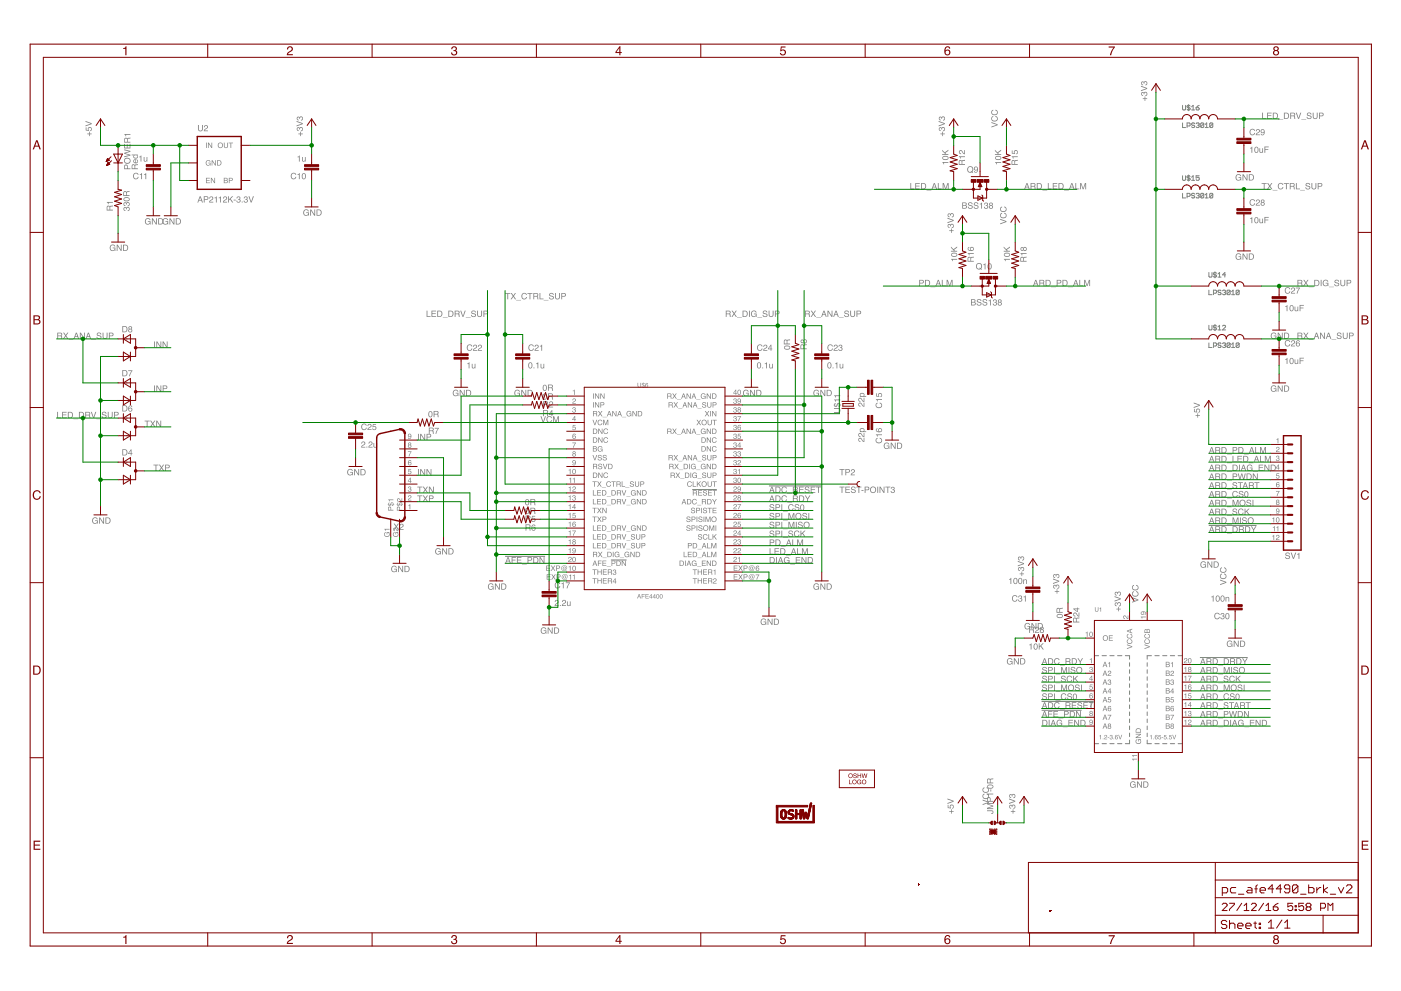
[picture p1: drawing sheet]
<svg xmlns="http://www.w3.org/2000/svg" width="420mm" height="297mm" viewBox="0 0 420 297" stroke-linecap="round" stroke-linejoin="round" font-family="sans-serif">
<g fill="none" stroke="#808080" stroke-width=".3">
<path d="M328.2 196.5h1.3M330.5 196.5h1.3M332.8 196.5h1.3M335.2 196.5h1.2M337.5 196.5h1.3v1.1M338.8 198.6v1.1M344 198.6v1.1M345.3 196.5h-1.3v1.1M346.4 196.5h1.2M348.7 196.5h1.2M351 196.5h1.3M353.3 196.5h1.3"/>
<path d="M338.8 200.7v1.1M338.8 202.9v1M338.8 205v1M338.8 207.1v1.1M338.8 209.2v1M338.8 211.3v1.1M338.8 213.4v1.1M338.8 215.5v1.1M338.8 217.6v1.1M338.8 219.7v1.1M344 200.7v1.1M344 202.9v1"/>
<path d="M344 205v1M344 207.1v1.1M344 209.2v1M344 211.3v1.1M344 213.4v1.1M344 215.5v1.1M344 217.6v1.1M344 219.7v1.1M328.2 222.9h1.3M330.5 222.9h1.3M332.8 222.9h1.3M335.2 222.9h1.2"/>
<path d="M338.8 221.8v1.1h-1.3M344 221.8v1.1h1.3M346.4 222.9h1.2M348.7 222.9h1.2M351 222.9h1.3M353.3 222.9h1.3"/>
</g>
<g fill="#808080">
<path d="M329.7 220.5l.5-.2v1.3h-.2v-.9zM330.7 221.4l.2 .2zM331.3 220.4a.47 .47 0 0 1 .7 .3 .47 .47 0 0 1-.5 .5l-.2 .2h.7v.2h-.9l.5-.6a.27 .27 0 0 0 .3-.3 .27 .27 0 0 0-.3-.3 .27 .27 0 0 0-.3 .3h-.1zM332.2 221h.4v.2h-.4zM332.9 220.5l.3-.2a.33 .33 0 0 1 .4 .2 .33 .33 0 0 1-.1 .4 .44 .44 0 0 1-.1 .8 .44 .44 0 0 1-.6-.5h.2a.26 .26 0 0 0 .3 .3 .26 .26 0 0 0 0-.5l-.2-.2 .4-.2a.25 .25 0 0 0-.3-.2 .25 .25 0 0 0-.2 .3zM333.9 221.4l.2 .2zM334.5 220.4l.5-.1 .2 .3-.5-.1-.2 .4a.44 .44 0 0 1 .7 .2 .44 .44 0 0 1-.3 .6 .44 .44 0 0 1-.5-.5zM334.5 221.2a.3 .3 0 0 0 .6 0 .3 .3 0 0 0-.6 0zM335.4 220.3h.2l.4 1.1 .3-1.1h.2l-.4 1.3h-.2z" fill-rule="evenodd"/>
<path d="M344.9 220.5l.5-.2v1.3h-.2v-.9zM345.9 221.4l.2 .2zM346.5 220.4l.5-.1 .2 .3-.5-.1-.2 .4a.44 .44 0 0 1 .7 .2 .44 .44 0 0 1-.3 .6 .44 .44 0 0 1-.6-.5zM346.5 221.2a.3 .3 0 0 0 .6 0 .3 .3 0 0 0-.6 0zM347.5 220.3h.7v.2h-.6v.3a.45 .45 0 0 1 .6 .2 .45 .45 0 0 1-.3 .6 .45 .45 0 0 1-.6-.3h.2a.28 .28 0 0 0 .4 .1 .28 .28 0 0 0 .1-.5 .28 .28 0 0 0-.5 .1zM348.4 221h.5v.2h-.5zM349.1 220.3h.7v.2h-.5l-.1 .3a.45 .45 0 0 1 .7 .2 .45 .45 0 0 1-.3 .6 .45 .45 0 0 1-.6-.3h.2a.28 .28 0 0 0 .4 .1 .28 .28 0 0 0 0-.5 .28 .28 0 0 0-.4 .1zM350.1 221.4l.2 .2zM350.7 220.3h.7v.2h-.6v.3a.45 .45 0 0 1 .6 .2 .45 .45 0 0 1-.3 .6 .45 .45 0 0 1-.5-.3h.1a.28 .28 0 0 0 .4 .1 .28 .28 0 0 0 .1-.5 .28 .28 0 0 0-.5 .1zM351.6 220.3h.2l.4 1.1 .3-1.1h.2l-.4 1.3h-.2z" fill-rule="evenodd"/>
<path d="M91.2 63a.83 .83 0 0 1 1.4 .4h-.2a.68 .68 0 0 0-1-.1 .68 .68 0 0 0-.1 .9 .68 .68 0 0 0 .9 .1l.2-.4h-.6v-.2h.8v1l-.2-.3a.94 .94 0 0 1-1.4 0 .94 .94 0 0 1 .2-1.4zM93 62.8h.3l1 1.5v-1.5h.2v1.9h-.3l-.9-1.6v1.6h-.3zM95.2 63v1.4h.6l.4-.5a.68 .68 0 0 0-.6-.9zM94.9 62.8h.8a.95 .95 0 0 1 .8 .9 .95 .95 0 0 1-.8 1h-.8z" fill-rule="evenodd"/>
<path d="M89.5 40h.5v-.5h.3v.5h.5v.2h-.5v.6h-.3v-.6h-.5zM89.1 38.3l.4-.2 .3 .3a.6 .6 0 0 1 1.1 .1 .6 .6 0 0 1-.7 .8v-.2a.37 .37 0 0 0 .4-.5 .37 .37 0 0 0-.6 0v.2h-.2a.3 .3 0 0 0-.3-.4 .3 .3 0 0 0-.3 .3l.4 .6a.61 .61 0 0 1-.6-.4 .61 .61 0 0 1 .1-.6zM88.9 36.3l1.9 .6v.3l-1.9 .7v-.3l1.6-.5-1.6-.6zM89.1 35.1l.4-.2 .3 .3a.6 .6 0 0 1 1.1 .1 .6 .6 0 0 1-.7 .8v-.2a.37 .37 0 0 0 .4-.5 .37 .37 0 0 0-.6 0v.3l-.2-.1a.3 .3 0 0 0-.3-.4 .3 .3 0 0 0-.3 .3l.4 .6a.61 .61 0 0 1-.6-.3 .61 .61 0 0 1 .1-.7z" fill-rule="evenodd"/>
<path d="M49 65.6a.83 .83 0 0 1 1.4 .4h-.2a.68 .68 0 0 0-1-.1 .68 .68 0 0 0-.1 .9 .68 .68 0 0 0 .9 .2l.2-.5h-.6v-.2h.8v1l-.2-.2a.94 .94 0 0 1-1.4-.1 .94 .94 0 0 1 .2-1.4zM50.8 65.4h.3l1 1.5v-1.5h.2v1.9h-.3l-.9-1.5v1.5h-.3zM53 65.6v1.5l.6-.1 .4-.4a.68 .68 0 0 0-.6-1zM52.7 65.4h.8a.95 .95 0 0 1 .8 1 .95 .95 0 0 1-.8 .9h-.8z" fill-rule="evenodd"/>
<path d="M89.2 47l.7-.4v1.8h-.3v-1.3h-.4zM90.6 47.1h.2v1l.3 .2 .3-.3v-.9h.3v1.3l-.2-.2a.47 .47 0 0 1-.6 .2 .47 .47 0 0 1-.3-.4z" fill-rule="evenodd"/>
<path d="M41.7 47l.7-.4v1.8h-.2v-1.3h-.5zM43.1 47.1h.2v1l.3 .2 .3-.3 .1-.9h.2v1.3l-.2-.2a.47 .47 0 0 1-.6 .2 .47 .47 0 0 1-.3-.4z" fill-rule="evenodd"/>
<path d="M43.7 65.6a.83 .83 0 0 1 1.4 .4h-.2a.68 .68 0 0 0-1-.1 .68 .68 0 0 0-.1 .9 .68 .68 0 0 0 1 .2l.1-.5h-.6v-.2h.9v1l-.3-.2a.94 .94 0 0 1-1.3-.1 .94 .94 0 0 1 .1-1.4zM45.6 65.4h.3l.9 1.5v-1.5h.2v1.9h-.2l-1-1.5v1.5h-.2zM47.7 65.6v1.5l.7-.1 .3-.4a.68 .68 0 0 0-.6-1zM47.4 65.4h.8a.95 .95 0 0 1 .8 1 .95 .95 0 0 1-.8 .9h-.8z" fill-rule="evenodd"/>
<path d="M26.2 40h.5v-.5h.2v.5h.6v.2h-.6v.6h-.2v-.6h-.5zM25.7 38.2h.2v.7l.5 .1a.63 .63 0 0 1 .3-.9 .63 .63 0 0 1 .9 .4 .63 .63 0 0 1-.6 .8v-.2a.4 .4 0 0 0 .2-.6 .4 .4 0 0 0-.6-.1 .4 .4 0 0 0 .1 .6v.2l-1-.1zM25.6 36.3l1.9 .6v.3l-1.9 .7v-.3l1.6-.5-1.6-.6z" fill-rule="evenodd"/>
<path d="M37.1 62.2l.4-.1 .4 .2a.6 .6 0 0 1 1 .1 .6 .6 0 0 1-.6 .9v-.3a.37 .37 0 0 0 .4-.5 .37 .37 0 0 0-.7 0v.3l-.2-.1a.3 .3 0 0 0-.2-.4 .3 .3 0 0 0-.4 .3l.4 .6a.61 .61 0 0 1-.5-.3 .61 .61 0 0 1 0-.7zM37.1 60.8l.4-.2 .4 .3a.6 .6 0 0 1 1 .1 .6 .6 0 0 1-.6 .8v-.2a.37 .37 0 0 0 .4-.5 .37 .37 0 0 0-.7 0v.2h-.2a.3 .3 0 0 0-.2-.4 .3 .3 0 0 0-.4 .3l.4 .6a.61 .61 0 0 1-.5-.4 .61 .61 0 0 1 0-.6zM37.2 59.4a.91 .91 0 0 1 1.1-.3 .91 .91 0 0 1 .5 1 1.01 1.01 0 0 1-1.1 .2 1.01 1.01 0 0 1-.6-.8zM37.3 59.5a.79 .79 0 0 0 .6 .6 .79 .79 0 0 0 .8-.2 .83 .83 0 0 0-1.4-.4zM37.3 57.6l-.1 .9h.6v-.9zM37.1 57.4l.5-.1 .3 .2 .9-.3v.3l-.6 .1-.2 .3v.6h.8v.3h-1.8z" fill-rule="evenodd"/>
<path d="M39.8 49.5l-.1 1h.6v-.9zM39.6 49.3l.5-.1 .3 .3 1-.3v.3l-.7 .1-.2 .3v.6h.9v.2h-1.9zM40.1 47.9l.6-.2v1a.39 .39 0 0 0 .5-.3 .39 .39 0 0 0-.3-.4v-.3a.71 .71 0 0 1 .3 1 .71 .71 0 0 1-1 .3 .71 .71 0 0 1-.1-1.1zM40.3 48l-.1 .5 .4 .2v-.7zM40.2 47a.48 .48 0 0 0 .9 0 .48 .48 0 0 0-.9 0zM39.5 46.3h1.9l-.2 .2a.62 .62 0 0 1-.1 .9 .62 .62 0 0 1-.8 0 .62 .62 0 0 1-.1-.8h-.7z" fill-rule="evenodd"/>
<path d="M33.2 73.6a.83 .83 0 0 1 1.4 .3h-.3a.68 .68 0 0 0-.9-.1 .68 .68 0 0 0-.1 1 .68 .68 0 0 0 .9 .1l.2-.5h-.6v-.2h.8v1l-.2-.2a.94 .94 0 0 1-1.4-.1 .94 .94 0 0 1 .2-1.3zM35 73.3h.3l.9 1.5v-1.5h.3v1.9h-.3l-1-1.5v1.5h-.2zM37.1 73.6v1.4h.7l.4-.5a.68 .68 0 0 0-.6-.9zM36.9 73.3h.7a.95 .95 0 0 1 .8 1 .95 .95 0 0 1-.8 .9h-.7z" fill-rule="evenodd"/>
<path d="M191.7 178.2l-.2 .6h.4zM191.6 178.1h.2l.5 1.3h-.2l-.2-.4h-.5l-.3 .4zM192.4 178.1h1v.1h-.8v.4h.7v.2h-.7v.6h-.2zM193.6 178.1h1v.1h-.8v.4h.7v.2h-.7v.4h.8v.2h-1zM195.3 178.3l-.4 .6h.4zM195.3 178.1l.1 .8h.2l-.2 .5-.1-.3h-.6zM196.3 178.3l-.4 .6h.4zM196.3 178.1l.2 .8h.2l-.2 .5-.2-.3h-.6zM196.9 178.2a.58 .58 0 0 1 .8 .5 .58 .58 0 0 1-.7 .6l-.2-.5zM197.1 178.3a.49 .49 0 0 0-.2 .5 .49 .49 0 0 0 .5 .4l.1-.8zM198 178.2a.58 .58 0 0 1 .7 .5 .58 .58 0 0 1-.7 .6l-.2-.5zM198.2 178.3a.49 .49 0 0 0-.2 .5 .49 .49 0 0 0 .5 .4v-.8z" fill-rule="evenodd"/>
<path d="M146.6 175.1a.83 .83 0 0 1 1.4 .3h-.2a.68 .68 0 0 0-1-.1 .68 .68 0 0 0-.1 1 .68 .68 0 0 0 .9 .1l.2-.4h-.6v-.2h.8v.9l-.2-.2a.94 .94 0 0 1-1.4 0 .94 .94 0 0 1 .2-1.4zM148.4 174.9h.3l1 1.5v-1.5h.2v1.8h-.3l-.9-1.5v1.5h-.3zM150.6 175.1v1.4h.6l.4-.5a.68 .68 0 0 0-.6-.9zM150.3 174.9h.8a.95 .95 0 0 1 .8 .9 .95 .95 0 0 1-.8 .9h-.8z" fill-rule="evenodd"/>
<path d="M244.2 175.1a.83 .83 0 0 1 1.4 .3h-.2a.68 .68 0 0 0-1-.1 .68 .68 0 0 0-.1 1 .68 .68 0 0 0 .9 .1l.2-.4h-.6v-.2h.8v.9l-.2-.2a.94 .94 0 0 1-1.4 0 .94 .94 0 0 1 .2-1.4zM246 174.9h.3l1 1.5v-1.5h.2v1.8h-.3l-.9-1.5v1.5h-.3zM248.2 175.1v1.4h.6l.4-.5a.68 .68 0 0 0-.6-.9zM247.9 174.9h.8a.95 .95 0 0 1 .8 .9 .95 .95 0 0 1-.8 .9h-.8z" fill-rule="evenodd"/>
<path d="M257.6 120.8a1.06 1.06 0 0 1 1.3 .8l.1-.9h.2v1.2l-.6-.3a.59 .59 0 0 0-.3-.5 .59 .59 0 0 0-.7 0l.5 .8a.63 .63 0 0 1-.7-.4 .63 .63 0 0 1 .2-.7zM257.6 119.4a1.06 1.06 0 0 1 1.3 .8l.1-1h.2v1.3l-.6-.3a.59 .59 0 0 0-.3-.6 .59 .59 0 0 0-.7 .1l.5 .7a.63 .63 0 0 1-.7-.3 .63 .63 0 0 1 .2-.7zM258.1 118.1a.45 .45 0 0 0 .4 .6 .45 .45 0 0 0 .4-.6zM258 117.9a.67 .67 0 0 1 1-.1 .67 .67 0 0 1 .1 .9h.7v.3h-1.9z" fill-rule="evenodd"/>
<path d="M257.6 131.4a1.06 1.06 0 0 1 1.3 .8l.1-1h.2v1.3l-.6-.3a.59 .59 0 0 0-.3-.6 .59 .59 0 0 0-.7 .1l.5 .7a.63 .63 0 0 1-.7-.3 .63 .63 0 0 1 .2-.7zM257.6 129.9a1.06 1.06 0 0 1 1.3 .8l.1-.9h.2v1.2l-.6-.3a.59 .59 0 0 0-.3-.5 .59 .59 0 0 0-.7 0l.5 .8a.63 .63 0 0 1-.7-.4 .63 .63 0 0 1 .2-.7zM258.1 128.7a.45 .45 0 0 0 .4 .6 .45 .45 0 0 0 .4-.6zM258 128.5a.67 .67 0 0 1 1-.2 .67 .67 0 0 1 .1 1h.7v.2h-1.9z" fill-rule="evenodd"/>
<path d="M265.3 132.9a.83 .83 0 0 1 1.4 .3h-.2a.68 .68 0 0 0-1-.1 .68 .68 0 0 0-.1 1 .68 .68 0 0 0 .9 .1l.2-.4h-.6v-.3h.8v1l-.2-.2a.94 .94 0 0 1-1.4 0 .94 .94 0 0 1 .2-1.4zM267.1 132.7h.3l1 1.5v-1.5h.2v1.8h-.3l-.9-1.5v1.5h-.3zM269.3 132.9v1.4h.6l.4-.5a.68 .68 0 0 0-.6-.9zM269 132.7h.8a.95 .95 0 0 1 .8 .9 .95 .95 0 0 1-.8 .9h-.8z" fill-rule="evenodd"/>
<path d="M130.8 164.5a.83 .83 0 0 1 1.4 .4h-.3a.68 .68 0 0 0-.9-.1 .68 .68 0 0 0-.1 .9 .68 .68 0 0 0 .9 .2l.2-.5h-.6v-.2h.8v1l-.2-.2a.94 .94 0 0 1-1.4-.1 .94 .94 0 0 1 .2-1.4zM132.6 164.3h.3l.9 1.5v-1.5h.3v1.9h-.3l-1-1.5v1.5h-.2zM134.7 164.5v1.5h.7l.4-.5a.68 .68 0 0 0-.6-1zM134.5 164.3h.7a.95 .95 0 0 1 .8 1 .95 .95 0 0 1-.8 .9h-.7z" fill-rule="evenodd"/>
<path d="M166.6 179.9a.63 .63 0 0 1 1 .3 .63 .63 0 0 1-.7 .8l-.3 .4h1v.2h-1.3l.3-.6a.59 .59 0 0 0 .6-.3 .59 .59 0 0 0-.1-.7l-.7 .5zM167.9 181.4h.3v.2h-.3zM168.8 179.9a.63 .63 0 0 1 1 .3 .63 .63 0 0 1-.7 .8l-.3 .4h1v.2h-1.3l.3-.6a.59 .59 0 0 0 .6-.3 .59 .59 0 0 0-.1-.7l-.8 .5zM170 180.3h.3v1l.2 .2 .4-.3v-.9h.2v1.3l-.2-.2a.47 .47 0 0 1-.5 .3 .47 .47 0 0 1-.4-.5z" fill-rule="evenodd"/>
<path d="M162.4 188.3a.83 .83 0 0 1 1.4 .3h-.2a.68 .68 0 0 0-1-.1 .68 .68 0 0 0-.1 1 .68 .68 0 0 0 1 .1l.1-.5h-.6v-.2h.9v1l-.3-.2a.94 .94 0 0 1-1.3 0 .94 .94 0 0 1 .1-1.4zM164.3 188.1h.3l.9 1.5v-1.5h.2v1.8h-.2l-1-1.5v1.5h-.2zM166.4 188.3v1.4h.7l.3-.5a.68 .68 0 0 0-.6-.9zM166.1 188.1h.8a.95 .95 0 0 1 .8 .9 .95 .95 0 0 1-.8 .9h-.8z" fill-rule="evenodd"/>
<path d="M158.6 108.8a.88 .88 0 0 1 1.2 .5 .88 .88 0 0 1-.5 1.1 .95 .95 0 0 1-.9-.6 .95 .95 0 0 1 .2-1zM158.9 108.8l-.2 .3a.58 .58 0 0 0-.1 .8 .58 .58 0 0 0 .7 .2 .98 .98 0 0 0-.2-1.3zM160 110.1h.3v.3h-.3zM160.8 109l.6-.4v1.8h-.2v-1.3h-.4zM162.1 109.1h.3v1l.2 .1 .3-.2 .1-.9h.2v1.3l-.2-.2a.47 .47 0 0 1-.5 .2 .47 .47 0 0 1-.4-.4z" fill-rule="evenodd"/>
<path d="M154.5 117.1a.83 .83 0 0 1 1.4 .3h-.2a.68 .68 0 0 0-1-.1 .68 .68 0 0 0-.1 1 .68 .68 0 0 0 .9 .1l.2-.5h-.6v-.2h.8v1l-.2-.2a.94 .94 0 0 1-1.4-.1 .94 .94 0 0 1 .2-1.3zM156.3 116.9h.3l1 1.5v-1.5h.2v1.8h-.3l-.9-1.5v1.5h-.3zM158.5 117.1v1.4h.6l.4-.5a.68 .68 0 0 0-.6-.9zM158.2 116.9h.8a.95 .95 0 0 1 .8 .9 .95 .95 0 0 1-.8 .9h-.8z" fill-rule="evenodd"/>
<path d="M140.1 109l.7-.4v1.8h-.3v-1.3h-.4zM141.5 109.1h.2v1l.3 .1 .3-.2v-.9h.3v1.3l-.2-.2a.47 .47 0 0 1-.6 .2 .47 .47 0 0 1-.3-.4z" fill-rule="evenodd"/>
<path d="M136 117.1a.83 .83 0 0 1 1.5 .3h-.3a.68 .68 0 0 0-.9-.1 .68 .68 0 0 0-.2 1 .68 .68 0 0 0 1 .1l.1-.5h-.5v-.2h.8v1l-.2-.2a.94 .94 0 0 1-1.4-.1 .94 .94 0 0 1 .1-1.3zM137.9 116.9h.3l.9 1.5v-1.5h.3v1.8h-.3l-1-1.5v1.5h-.2zM140 117.1v1.4h.7l.3-.5a.68 .68 0 0 0-.5-.9zM139.8 116.9h.7a.95 .95 0 0 1 .8 .9 .95 .95 0 0 1-.8 .9h-.7z" fill-rule="evenodd"/>
<path d="M248.3 108.8a.88 .88 0 0 1 1.1 .5 .88 .88 0 0 1-.5 1.1 .95 .95 0 0 1-.8-.6 .95 .95 0 0 1 .2-1zM248.6 108.8l-.2 .3a.58 .58 0 0 0-.1 .8 .58 .58 0 0 0 .7 .2 .98 .98 0 0 0-.3-1.3zM249.7 110.1h.3v.3h-.3zM250.4 109l.7-.4v1.8h-.2v-1.3h-.5zM251.8 109.1h.2v1l.3 .1 .3-.2 .1-.9h.2v1.3l-.2-.2a.47 .47 0 0 1-.5 .2 .47 .47 0 0 1-.4-.4z" fill-rule="evenodd"/>
<path d="M244.2 117.1a.83 .83 0 0 1 1.4 .3h-.2a.68 .68 0 0 0-1-.1 .68 .68 0 0 0-.1 1 .68 .68 0 0 0 .9 .1l.2-.5h-.6v-.2h.8v1l-.2-.2a.94 .94 0 0 1-1.4-.1 .94 .94 0 0 1 .2-1.3zM246 116.9h.3l1 1.5v-1.5h.2v1.8h-.3l-.9-1.5v1.5h-.3zM248.2 117.1v1.4h.6l.4-.5a.68 .68 0 0 0-.6-.9zM247.9 116.9h.8a.95 .95 0 0 1 .8 .9 .95 .95 0 0 1-.8 .9h-.8z" fill-rule="evenodd"/>
<path d="M227.2 108.8a.88 .88 0 0 1 1.1 .5 .88 .88 0 0 1-.5 1.1 .95 .95 0 0 1-.8-.6 .95 .95 0 0 1 .2-1zM227.5 108.8l-.2 .3a.58 .58 0 0 0-.1 .8 .58 .58 0 0 0 .7 .2 .98 .98 0 0 0-.3-1.3zM228.6 110.1h.3v.3h-.3zM229.3 109l.7-.4v1.8h-.2v-1.3h-.5zM230.7 109.1h.2v1l.3 .1 .3-.2 .1-.9h.2v1.3l-.2-.2a.47 .47 0 0 1-.6 .2 .47 .47 0 0 1-.3-.4z" fill-rule="evenodd"/>
<path d="M223.1 117.1a.83 .83 0 0 1 1.4 .3h-.3a.68 .68 0 0 0-.9-.1 .68 .68 0 0 0-.1 1 .68 .68 0 0 0 .9 .1l.2-.5h-.6v-.2h.8v1l-.2-.2a.94 .94 0 0 1-1.4-.1 .94 .94 0 0 1 .2-1.3zM224.9 116.9h.3l1 1.5v-1.5h.2v1.8h-.3l-.9-1.5v1.5h-.3zM227.1 117.1v1.4h.6l.4-.5a.68 .68 0 0 0-.6-.9zM226.8 116.9h.8a.95 .95 0 0 1 .8 .9 .95 .95 0 0 1-.8 .9h-.8z" fill-rule="evenodd"/>
<path d="M27.9 155.3a.83 .83 0 0 1 1.4 .4h-.2a.68 .68 0 0 0-1-.1 .68 .68 0 0 0-.1 .9 .68 .68 0 0 0 .9 .2l.2-.5h-.6v-.2h.8v1l-.2-.3a.94 .94 0 0 1-1.4 0 .94 .94 0 0 1 .2-1.4zM29.7 155.1h.3l1 1.5v-1.5h.2v1.9h-.3l-.9-1.5v1.5h-.3zM31.9 155.3v1.5l.6-.1 .4-.5a.68 .68 0 0 0-.6-.9zM31.6 155.1h.8a.95 .95 0 0 1 .8 .9 .95 .95 0 0 1-.8 1h-.8z" fill-rule="evenodd"/>
<path d="M163 115.5a.88 .88 0 0 1 1.1 .5 .88 .88 0 0 1-.5 1.1 .95 .95 0 0 1-.9-.6 .95 .95 0 0 1 .3-1zM163.2 115.6l-.2 .3a.58 .58 0 0 0-.1 .7 .58 .58 0 0 0 .7 .2 .98 .98 0 0 0-.2-1.3zM164.6 115.5v.6h.6a.32 .32 0 0 0 .4-.3 .32 .32 0 0 0-.4-.3zM164.3 115.3h.9a.51 .51 0 0 1 .6 .3 .51 .51 0 0 1-.2 .6l.3 .9h-.3l-.1-.6-.3-.2h-.6v.8h-.3z" fill-rule="evenodd"/>
<path d="M163 118.1a.88 .88 0 0 1 1.1 .5 .88 .88 0 0 1-.5 1.2 .95 .95 0 0 1-.9-.6 .95 .95 0 0 1 .3-1.1zM163.2 118.2l-.2 .3a.58 .58 0 0 0-.1 .7 .58 .58 0 0 0 .7 .3 .98 .98 0 0 0-.2-1.3zM164.6 118.1v.7h.6a.32 .32 0 0 0 .4-.3 .32 .32 0 0 0-.4-.4zM164.3 117.9h.9a.51 .51 0 0 1 .6 .3 .51 .51 0 0 1-.2 .7l.3 .9h-.3l-.1-.7-.3-.1h-.6v.8h-.3z" fill-rule="evenodd"/>
<path d="M157.7 149.8a.88 .88 0 0 1 1.1 .5 .88 .88 0 0 1-.5 1.1 .95 .95 0 0 1-.9-.6 .95 .95 0 0 1 .3-1zM157.9 149.9l-.1 .2a.58 .58 0 0 0-.1 .8 .58 .58 0 0 0 .7 .2 .98 .98 0 0 0-.3-1.3zM159.3 149.8v.6h.6a.32 .32 0 0 0 .4-.3 .32 .32 0 0 0-.4-.3zM159.1 149.6h.8a.51 .51 0 0 1 .6 .3 .51 .51 0 0 1-.2 .6l.3 .9h-.3l-.1-.6-.3-.2h-.6v.8h-.2z" fill-rule="evenodd"/>
<path d="M157.7 152.4a.88 .88 0 0 1 1.1 .5 .88 .88 0 0 1-.5 1.2 .95 .95 0 0 1-.9-.6 .95 .95 0 0 1 .3-1.1zM157.9 152.5l-.1 .3a.58 .58 0 0 0-.1 .7 .58 .58 0 0 0 .7 .2 .98 .98 0 0 0-.3-1.3zM159.3 152.4v.6h.6a.32 .32 0 0 0 .4-.3 .32 .32 0 0 0-.4-.3zM159.1 152.2h.8a.51 .51 0 0 1 .6 .3 .51 .51 0 0 1-.2 .6l.3 1h-.3l-.1-.7-.3-.1h-.6v.8h-.2z" fill-rule="evenodd"/>
<path d="M128.7 123.4a.88 .88 0 0 1 1.1 .5 .88 .88 0 0 1-.5 1.2 .95 .95 0 0 1-.9-.6 .95 .95 0 0 1 .3-1.1zM128.9 123.5l-.2 .3a.58 .58 0 0 0 0 .7 .58 .58 0 0 0 .7 .2 .98 .98 0 0 0-.3-1.3zM130.3 123.4v.6h.6a.32 .32 0 0 0 .4-.3 .32 .32 0 0 0-.4-.3zM130 123.2h.9a.51 .51 0 0 1 .6 .3 .51 .51 0 0 1-.2 .6l.3 .9h-.3l-.1-.6-.3-.2h-.6v.8h-.3z" fill-rule="evenodd"/>
<path d="M108.6 132.4a.63 .63 0 0 1 .9 .3 .63 .63 0 0 1-.6 .9l-.3 .3h.9v.3h-1.2l.3-.7a.59 .59 0 0 0 .6-.3 .59 .59 0 0 0-.1-.6l-.8 .4zM109.9 133.9h.3v.3h-.3zM110.7 132.4a.63 .63 0 0 1 1 .3 .63 .63 0 0 1-.6 .9l-.4 .3h1v.3h-1.2l.3-.7a.59 .59 0 0 0 .5-.3 .59 .59 0 0 0 0-.6l-.8 .4zM112 132.8h.2v1l.3 .2 .3-.2 .1-1h.2v1.4l-.2-.2a.47 .47 0 0 1-.5 .2 .47 .47 0 0 1-.4-.5z" fill-rule="evenodd"/>
<path d="M104.4 140.8a.83 .83 0 0 1 1.4 .4h-.3a.68 .68 0 0 0-.9-.1 .68 .68 0 0 0-.1 .9 .68 .68 0 0 0 .9 .1l.2-.4h-.6v-.2h.8v1l-.2-.3a.94 .94 0 0 1-1.4 0 .94 .94 0 0 1 .2-1.4zM106.2 140.6h.3l1 1.5v-1.5h.2v1.9h-.3l-.9-1.6v1.6h-.3zM108.4 140.8v1.4h.6l.4-.5a.68 .68 0 0 0-.6-.9zM108.1 140.6h.8a.95 .95 0 0 1 .8 .9 .95 .95 0 0 1-.8 1h-.8z" fill-rule="evenodd"/>
<path d="M228.4 185.6a.83 .83 0 0 1 1.4 .4h-.3a.68 .68 0 0 0-.9-.1 .68 .68 0 0 0-.1 .9 .68 .68 0 0 0 .9 .2l.2-.5h-.6v-.2h.8v1l-.2-.2a.94 .94 0 0 1-1.4-.1 .94 .94 0 0 1 .2-1.4zM230.2 185.4h.3l.9 1.5v-1.5h.3v1.9h-.3l-1-1.5v1.5h-.2zM232.3 185.6v1.5h.7l.4-.5a.68 .68 0 0 0-.6-1zM232.1 185.4h.7a.95 .95 0 0 1 .8 1 .95 .95 0 0 1-.8 .9h-.7z" fill-rule="evenodd"/>
</g>
<g fill="none" stroke="#808080" stroke-width=".3">
<path d="M354.6 36.9v1.3h1M356 37.8h.7l.2-.3v-.4l-.2-.2h-.7v1.3M358.3 37.1l-.3-.2-.6 .2 .2 .4 .7 .3-.3 .4-.6-.2M358.7 37.1l.7-.2 .2 .2-.2 .4M359.2 37.5h.2M359.4 37.5l.2 .3-.2 .4-.7-.2M361 37.1l-.7-.2-.2 .2v.9M361 37.1v.9l-.2 .2h-.5l-.2-.2M361 37.1l-.9 .9M361.4 37.3l.5-.4v1.3M361.4 38.2h1M363.7 37.1l-.2-.2-.7 .2v.9"/>
<path d="M363.7 37.1v.9l-.2 .2-.7-.2M363.7 37.1l-.9 .9M354.6 58v1.3h1M356 58.9h.7l.2-.7-.2-.2h-.7v1.3M358.3 58.2l-.3-.2-.6 .2 .2 .4 .7 .3-.3 .4-.6-.2M358.7 58.2l.7-.2 .2 .2-.2 .4M359.2 58.6h.2M359.4 58.6l.2 .3-.2 .4-.7-.2M361 58.2v.9l-.2 .2h-.5l-.2-.2M361 58.2l-.7-.2-.2 .2v.9M361 58.2l-.9 .9M361.4 59.3h1"/>
<path d="M361.4 58.4l.5-.4v1.3M363.7 58.2v.9l-.2 .2-.7-.2M363.7 58.2l-.2-.2-.7 .2v.9M363.7 58.2l-.9 .9M362.5 87v1.3h1M363.9 87.9h.7l.2-.7-.2-.2h-.7v1.3M366.2 87.2l-.2-.2-.7 .2 .2 .5 .7 .2-.2 .4-.7-.2M366.6 87.2l.7-.2 .2 .2-.2 .5M367.1 87.7h.2M367.3 87.7l.2 .2-.2 .4-.7-.2M368.9 87.2l-.2-.2-.7 .2v.9M368.9 87.2v.9l-.2 .2-.7-.2"/>
<path d="M368.9 87.2l-.9 .9M369.4 87.4l.4-.4v1.3M369.4 88.3h.9M371.6 87.2l-.2-.2-.7 .2v.9M371.6 87.2v.9l-.2 .2-.7-.2M371.6 87.2l-.9 .9M362.5 102.8v1.4h1M363.9 103.7h.7l.2-.2-.2-.7h-.7v1.4M366.2 103l-.2-.2-.7 .2 .2 .5 .7 .2-.2 .5-.7-.3M366.6 103l.7-.2 .2 .2-.2 .5M367.1 103.5h.2M367.3 103.5l.2 .2-.2 .5-.7-.3"/>
<path d="M368.9 103v.9l-.2 .3-.7-.3M368.9 103l-.7-.2-.2 .2v.9M368.9 103l-.9 .9M369.4 104.2h.9M369.4 103.3l.4-.5v1.4M371.6 103v.9l-.2 .3-.7-.3M371.6 103l-.2-.2-.7 .2v.9M371.6 103l-.9 .9"/>
</g>
<g fill="#808080">
<path d="M385.4 107.6l.7-.3v1.8h-.2v-1.3h-.5zM386.9 107.5a.88 .88 0 0 1 1.1 .5 .88 .88 0 0 1-.4 1.1 .95 .95 0 0 1-.9-.6 .95 .95 0 0 1 .2-1zM387.2 107.5l-.2 .3a.58 .58 0 0 0-.1 .8 .58 .58 0 0 0 .7 .2 .98 .98 0 0 0-.3-1.3zM388.2 107.7h.3v1l.2 .2 .4-.2v-1h.2v1.4l-.2-.2a.47 .47 0 0 1-.5 .2 .47 .47 0 0 1-.4-.4zM389.7 107.2h1.3v.3h-1v.5h.9v.2h-.9v.9h-.3z" fill-rule="evenodd"/>
<path d="M385.4 91.8l.7-.3v1.8h-.2v-1.3h-.5zM386.9 91.6a.88 .88 0 0 1 1.1 .5 .88 .88 0 0 1-.4 1.2 .95 .95 0 0 1-.9-.6 .95 .95 0 0 1 .2-1.1zM387.2 91.7l-.2 .3a.58 .58 0 0 0-.1 .7 .58 .58 0 0 0 .7 .3 .98 .98 0 0 0-.3-1.3zM388.2 91.9h.3v1l.2 .2 .4-.2v-1h.2v1.4l-.2-.2a.47 .47 0 0 1-.5 .2 .47 .47 0 0 1-.4-.5zM389.7 91.4h1.3v.2h-1v.6h.9v.2h-.9v.9h-.3z" fill-rule="evenodd"/>
<path d="M381.3 99.9a.83 .83 0 0 1 1.5 .4h-.3a.68 .68 0 0 0-.9-.1 .68 .68 0 0 0-.2 .9 .68 .68 0 0 0 1 .2l.2-.5h-.6v-.2h.8v1l-.2-.3a.94 .94 0 0 1-1.4 0 .94 .94 0 0 1 .1-1.4zM383.2 99.7h.3l.9 1.5v-1.5h.3v1.9h-.3l-1-1.5v1.5h-.2zM385.3 99.9v1.5l.7-.1 .3-.4a.68 .68 0 0 0-.5-1zM385.1 99.7h.7a.95 .95 0 0 1 .8 .9 .95 .95 0 0 1-.8 1h-.7z" fill-rule="evenodd"/>
<path d="M381.3 115.8a.83 .83 0 0 1 1.5 .3h-.3a.68 .68 0 0 0-.9-.1 .68 .68 0 0 0-.2 1 .68 .68 0 0 0 1 .1l.2-.5h-.6v-.2h.8v1l-.2-.2a.94 .94 0 0 1-1.4-.1 .94 .94 0 0 1 .1-1.3zM383.2 115.5h.3l.9 1.5v-1.5h.3v1.9h-.3l-1-1.5v1.5h-.2zM385.3 115.8v1.4h.7l.3-.5a.68 .68 0 0 0-.5-.9zM385.1 115.5h.7a.95 .95 0 0 1 .8 1 .95 .95 0 0 1-.8 .9h-.7z" fill-rule="evenodd"/>
<path d="M374.9 65.4l.7-.3v1.8h-.3v-1.3h-.4zM376.4 65.3a.88 .88 0 0 1 1.1 .5 .88 .88 0 0 1-.5 1.1 .95 .95 0 0 1-.9-.6 .95 .95 0 0 1 .3-1zM376.6 65.3l-.1 .3a.58 .58 0 0 0-.1 .8 .58 .58 0 0 0 .7 .2 .98 .98 0 0 0-.3-1.3zM377.7 65.5h.2v1l.3 .2 .3-.2 .1-1h.2v1.4l-.2-.2a.47 .47 0 0 1-.6 .2 .47 .47 0 0 1-.3-.4zM379.2 65h1.3v.3h-1v.5h.9v.2h-.9v.9h-.3z" fill-rule="evenodd"/>
<path d="M374.9 44.3l.7-.3v1.8h-.3v-1.3h-.4zM376.4 44.2a.88 .88 0 0 1 1.1 .5 .88 .88 0 0 1-.5 1.1 .95 .95 0 0 1-.9-.6 .95 .95 0 0 1 .3-1zM376.6 44.2l-.1 .3a.58 .58 0 0 0-.1 .8 .58 .58 0 0 0 .7 .2 .98 .98 0 0 0-.3-1.3zM377.7 44.4h.2v1l.3 .2 .3-.2 .1-1h.2v1.4l-.2-.2a.47 .47 0 0 1-.6 .2 .47 .47 0 0 1-.3-.4zM379.2 43.9h1.3v.3h-1v.5h.9v.2h-.9v.9h-.3z" fill-rule="evenodd"/>
<path d="M370.8 52.5a.83 .83 0 0 1 1.4 .3h-.2a.68 .68 0 0 0-1-.1 .68 .68 0 0 0-.1 1 .68 .68 0 0 0 .9 .1l.2-.5h-.6v-.2h.8v1l-.2-.2a.94 .94 0 0 1-1.4-.1 .94 .94 0 0 1 .2-1.3zM372.6 52.2h.3l1 1.5v-1.5h.2v1.9h-.3l-.9-1.5v1.5h-.3zM374.8 52.5v1.4h.6l.4-.5a.68 .68 0 0 0-.6-.9zM374.5 52.2h.8a.95 .95 0 0 1 .8 1 .95 .95 0 0 1-.8 .9h-.8z" fill-rule="evenodd"/>
<path d="M370.8 76.2a.83 .83 0 0 1 1.4 .3h-.2a.68 .68 0 0 0-1-.1 .68 .68 0 0 0-.1 1 .68 .68 0 0 0 .9 .1l.2-.4h-.6v-.3h.8v1l-.2-.2a.94 .94 0 0 1-1.4 0 .94 .94 0 0 1 .2-1.4zM372.6 76h.3l1 1.5v-1.5h.2v1.8h-.3l-.9-1.5v1.5h-.3zM374.8 76.2v1.4h.6l.4-.5a.68 .68 0 0 0-.6-.9zM374.5 76h.8a.95 .95 0 0 1 .8 .9 .95 .95 0 0 1-.8 .9h-.8z" fill-rule="evenodd"/>
<path d="M117.6 169.8a.83 .83 0 0 1 1.4 .4h-.3a.68 .68 0 0 0-.9-.1 .68 .68 0 0 0-.1 .9 .68 .68 0 0 0 .9 .2l.2-.5h-.6v-.2h.8v1l-.2-.3a.94 .94 0 0 1-1.4 0 .94 .94 0 0 1 .2-1.4zM119.4 169.6h.3l1 1.5v-1.5h.2v1.9h-.3l-.9-1.5v1.5h-.3zM121.6 169.8v1.5l.6-.1 .4-.4a.68 .68 0 0 0-.6-1zM121.3 169.6h.8a.95 .95 0 0 1 .7 .9 .95 .95 0 0 1-.7 1h-.8z" fill-rule="evenodd"/>
<path d="M235.2 103.8a.91 .91 0 0 1 1.1-.2 .91 .91 0 0 1 .6 1 1.01 1.01 0 0 1-1.1 .2 1.01 1.01 0 0 1-.7-.8zM235.4 104a.79 .79 0 0 0 .6 .6 .79 .79 0 0 0 .7-.3 .83 .83 0 0 0-1.3-.3zM235.4 102l-.1 1h.6v-.9zM235.2 101.9l.5-.1 .3 .2 .9-.3v.3l-.6 .1-.2 .3v.6h.8v.2h-1.8z" fill-rule="evenodd"/>
<path d="M251.8 145.9h1.5v.2h-.7v1.6h-.2v-1.6h-.6zM253.5 145.9h1.4v.2h-1.1v.6h1v.2h-1v.6h1.1v.2h-1.4zM255.4 146a.73 .73 0 0 1 1.2 .4h-.2a.39 .39 0 0 0-.5-.4 .39 .39 0 0 0-.2 .6 .68 .68 0 0 1 .9 .7 .68 .68 0 0 1-1.1 .4l-.3-.4v-.2h.2a.46 .46 0 0 0 .5 .5 .46 .46 0 0 0 .4-.6 .84 .84 0 0 1-1-.9zM256.8 145.9h1.5v.2h-.6v1.6h-.3v-1.6h-.6zM258.3 146.9h.7v.2h-.7zM259.3 145.9h.9a.54 .54 0 0 1 .5 .5 .54 .54 0 0 1-.5 .5h-.6v.8h-.3zM259.6 146.1v.6h.5a.33 .33 0 0 0 .4-.3 .33 .33 0 0 0-.4-.3zM260.9 146.8a.96 .96 0 0 1 1.9 0 .96 .96 0 0 1-1.9 0zM261.2 146.8a.72 .72 0 0 0 1.4 0 .72 .72 0 0 0-1.4 0zM263.1 145.9h.3v1.8h-.3zM263.8 145.9h.3l.9 1.5v-1.5h.3v1.8h-.3l-1-1.5v1.5h-.2zM265.5 145.9h1.5v.2h-.6v1.6h-.3v-1.6h-.6zM267.4 146a.52 .52 0 0 1 .7 0 .52 .52 0 0 1 0 .8 .6 .6 0 0 1-.2 1 .6 .6 0 0 1-.8-.6h.2a.37 .37 0 0 0 .6 .4 .37 .37 0 0 0 0-.7h-.3l.1-.2a.3 .3 0 0 0 .4-.2 .3 .3 0 0 0-.3-.4l-.6 .4z" fill-rule="evenodd"/>
<path d="M342.7 29.5h.6v-.6h.2v.6h.5v.2h-.5v.5h-.2v-.5h-.6zM342.3 27.7l.4-.1 .4 .2a.6 .6 0 0 1 1 .2 .6 .6 0 0 1-.6 .8v-.3a.37 .37 0 0 0 .4-.5 .37 .37 0 0 0-.7 0v.3l-.2-.1a.3 .3 0 0 0-.2-.4 .3 .3 0 0 0-.4 .3l.4 .6a.61 .61 0 0 1-.6-.3 .61 .61 0 0 1 .1-.7zM342.2 25.7l1.8 .7v.3l-1.8 .6v-.2l1.6-.6-1.6-.5zM342.3 24.5l.4-.1 .4 .2a.6 .6 0 0 1 1 .2 .6 .6 0 0 1-.6 .8v-.2a.37 .37 0 0 0 .4-.6 .37 .37 0 0 0-.7 0v.3l-.2-.1a.3 .3 0 0 0-.2-.4 .3 .3 0 0 0-.4 .4l.4 .6a.61 .61 0 0 1-.6-.4 .61 .61 0 0 1 .1-.7z" fill-rule="evenodd"/>
<path d="M334.8 182.5h.6v-.6h.2v.6h.5v.2h-.5v.5h-.2v-.5h-.6zM334.4 180.7l.4-.1 .4 .2a.6 .6 0 0 1 1 .1 .6 .6 0 0 1-.6 .9v-.3a.37 .37 0 0 0 .4-.5 .37 .37 0 0 0-.7 0v.3l-.2-.1a.3 .3 0 0 0-.3-.4 .3 .3 0 0 0-.3 .3l.4 .6a.61 .61 0 0 1-.6-.3 .61 .61 0 0 1 .1-.7zM334.3 178.7l1.8 .7v.2l-1.8 .7v-.3l1.5-.5-1.5-.5zM334.4 177.5l.4-.1 .4 .2a.6 .6 0 0 1 1 .1 .6 .6 0 0 1-.6 .9v-.3a.37 .37 0 0 0 .4-.5 .37 .37 0 0 0-.7 0v.3l-.2-.1a.3 .3 0 0 0-.3-.4 .3 .3 0 0 0-.3 .3l.4 .6a.61 .61 0 0 1-.6-.3 .61 .61 0 0 1 .1-.7z" fill-rule="evenodd"/>
<path d="M339.1 234.4a.83 .83 0 0 1 1.5 .4h-.3a.68 .68 0 0 0-.9-.1 .68 .68 0 0 0-.2 .9 .68 .68 0 0 0 1 .2l.2-.5h-.6v-.2h.8v1l-.2-.2a.94 .94 0 0 1-1.4-.1 .94 .94 0 0 1 .1-1.4zM341 234.2h.3l.9 1.5v-1.5h.3v1.9h-.3l-1-1.5v1.5h-.2zM343.1 234.4v1.5h.7l.3-.5a.68 .68 0 0 0-.5-1zM342.9 234.2h.7a.95 .95 0 0 1 .8 1 .95 .95 0 0 1-.8 .9h-.7z" fill-rule="evenodd"/>
<path d="M316.3 177.2h.6v-.6h.2v.6h.6v.2h-.6v.6h-.2v-.6h-.6zM316 175.4l.3-.1 .4 .2a.6 .6 0 0 1 1 .2 .6 .6 0 0 1-.6 .8v-.3a.37 .37 0 0 0 .4-.5 .37 .37 0 0 0-.7 0v.3l-.2-.1a.3 .3 0 0 0-.2-.4 .3 .3 0 0 0-.4 .3l.4 .6a.61 .61 0 0 1-.5-.3 .61 .61 0 0 1 .1-.7zM315.8 173.4l1.9 .7v.3l-1.9 .6v-.2l1.6-.6-1.6-.5zM316 172.3l.3-.2 .4 .2a.6 .6 0 0 1 1 .2 .6 .6 0 0 1-.6 .8v-.2a.37 .37 0 0 0 .4-.6 .37 .37 0 0 0-.7 0v.3l-.2-.1a.3 .3 0 0 0-.2-.4 .3 .3 0 0 0-.4 .4l.4 .6a.61 .61 0 0 1-.5-.4 .61 .61 0 0 1 .1-.6z" fill-rule="evenodd"/>
<path d="M363.3 178.8l.7-.3v1.8h-.3v-1.3h-.4zM364.8 178.7a.88 .88 0 0 1 1.1 .5 .88 .88 0 0 1-.5 1.1 .95 .95 0 0 1-.9-.6 .95 .95 0 0 1 .3-1zM365 178.7l-.2 .3a.58 .58 0 0 0 0 .8 .58 .58 0 0 0 .7 .2 .99 .99 0 0 0-.3-1.3zM366.2 178.7a.88 .88 0 0 1 1.1 .5 .88 .88 0 0 1-.5 1.1 .95 .95 0 0 1-.8-.6 .95 .95 0 0 1 .2-1zM366.5 178.7l-.2 .3a.58 .58 0 0 0-.1 .8 .58 .58 0 0 0 .7 .2 .98 .98 0 0 0-.3-1.3zM367.5 178.9l.3 .2a.48 .48 0 0 1 .5-.2 .48 .48 0 0 1 .4 .5v.9h-.3v-.9a.34 .34 0 0 0-.4-.3 .34 .34 0 0 0-.2 .5v.7h-.3z" fill-rule="evenodd"/>
<path d="M368.2 192.2a.83 .83 0 0 1 1.4 .4h-.3a.68 .68 0 0 0-.9-.1 .68 .68 0 0 0-.1 .9 .68 .68 0 0 0 .9 .2l.2-.5h-.6v-.2h.8v1l-.2-.2a.94 .94 0 0 1-1.4-.1 .94 .94 0 0 1 .2-1.4zM370 192h.3l.9 1.5v-1.5h.3v1.9h-.3l-1-1.5v1.5h-.2zM372.1 192.2v1.5h.7l.4-.5a.68 .68 0 0 0-.6-1zM371.9 192h.7a.95 .95 0 0 1 .8 1 .95 .95 0 0 1-.8 .9h-.7z" fill-rule="evenodd"/>
<path d="M302.6 173.6l.7-.4v1.8h-.3v-1.3h-.4zM304.1 173.4a.88 .88 0 0 1 1.1 .5 .88 .88 0 0 1-.5 1.1 .95 .95 0 0 1-.8-.6 .95 .95 0 0 1 .2-1zM304.4 173.5l-.2 .3a.58 .58 0 0 0-.1 .7 .58 .58 0 0 0 .7 .2 .99 .99 0 0 0-.3-1.3zM305.5 173.4a.88 .88 0 0 1 1.2 .5 .88 .88 0 0 1-.5 1.1 .95 .95 0 0 1-.9-.6 .95 .95 0 0 1 .2-1zM305.8 173.5l-.2 .3a.58 .58 0 0 0-.1 .7 .58 .58 0 0 0 .7 .2 .99 .99 0 0 0-.2-1.3zM306.9 173.7l.2 .2a.48 .48 0 0 1 .6-.2 .48 .48 0 0 1 .3 .5v.8h-.3v-.8a.34 .34 0 0 0-.4-.3 .34 .34 0 0 0-.2 .4v.7h-.2z" fill-rule="evenodd"/>
<path d="M305.8 171.9h.5v-.5h.2v.5h.6v.2h-.6v.6h-.2v-.6h-.5zM305.4 170.2l.4-.2 .3 .2a.6 .6 0 0 1 1.1 .2 .6 .6 0 0 1-.7 .8v-.2a.37 .37 0 0 0 .4-.6 .37 .37 0 0 0-.6 0v.3h-.2a.3 .3 0 0 0-.3-.5 .3 .3 0 0 0-.3 .4l.4 .6a.61 .61 0 0 1-.6-.4 .61 .61 0 0 1 .1-.6zM305.2 168.1l1.9 .7v.3l-1.9 .7v-.3l1.6-.6-1.6-.5zM305.4 167l.4-.2 .3 .3a.6 .6 0 0 1 1.1 .1 .6 .6 0 0 1-.7 .8v-.2a.37 .37 0 0 0 .4-.5 .37 .37 0 0 0-.6 0v.2h-.2a.3 .3 0 0 0-.3-.4 .3 .3 0 0 0-.3 .3l.4 .6a.61 .61 0 0 1-.6-.4 .61 .61 0 0 1 .1-.6z" fill-rule="evenodd"/>
<path d="M307.5 187a.83 .83 0 0 1 1.4 .3h-.2a.68 .68 0 0 0-1-.1 .68 .68 0 0 0-.1 1 .68 .68 0 0 0 .9 .1l.2-.5h-.6v-.2h.8v1l-.2-.2a.94 .94 0 0 1-1.4-.1 .94 .94 0 0 1 .2-1.3zM309.3 186.8h.3l1 1.5v-1.5h.2v1.8h-.3l-.9-1.5v1.5h-.3zM311.5 187v1.4h.6l.4-.5a.68 .68 0 0 0-.6-.9zM311.2 186.8h.8a.95 .95 0 0 1 .8 .9 .95 .95 0 0 1-.8 .9h-.8z" fill-rule="evenodd"/>
<path d="M284.7 243.1h.5v-.5h.2v.5h.6v.2h-.6v.6h-.2v-.6h-.5zM284.2 241.3h.2v.7l.5 .1a.63 .63 0 0 1 .3-.9 .63 .63 0 0 1 .9 .4 .63 .63 0 0 1-.6 .8v-.2a.4 .4 0 0 0 .2-.6 .4 .4 0 0 0-.6-.1 .4 .4 0 0 0 .1 .6v.2l-1-.1zM284.1 239.3l1.9 .7v.3l-1.9 .7v-.3l1.6-.5-1.6-.6z" fill-rule="evenodd"/>
<path d="M303.1 243.1h.6v-.5h.2v.5h.6v.2h-.6v.6h-.2v-.6h-.6zM302.8 241.4l.3-.2 .4 .3a.6 .6 0 0 1 1 .1 .6 .6 0 0 1-.6 .8v-.2a.37 .37 0 0 0 .4-.5 .37 .37 0 0 0-.7 0v.2h-.2a.3 .3 0 0 0-.2-.4 .3 .3 0 0 0-.3 .3l.3 .6a.61 .61 0 0 1-.5-.4 .61 .61 0 0 1 .1-.6zM302.6 239.3l1.9 .7v.3l-1.9 .7v-.3l1.6-.5-1.6-.6zM302.8 238.2l.3-.2 .4 .3a.6 .6 0 0 1 1 .1 .6 .6 0 0 1-.6 .8v-.2a.37 .37 0 0 0 .4-.5 .37 .37 0 0 0-.7 0v.2h-.2a.3 .3 0 0 0-.2-.4 .3 .3 0 0 0-.3 .3l.3 .6a.61 .61 0 0 1-.5-.4 .61 .61 0 0 1 .1-.6z" fill-rule="evenodd"/>
<path d="M294.7 239.7l1.9 .7v.2l-1.9 .7v-.3l1.6-.5-1.6-.5zM294.8 238.1l.4-.2v.2a.63 .63 0 0 0-.1 .9 .63 .63 0 0 0 1 .1 .63 .63 0 0 0-.1-.9l-.1-.3a.9 .9 0 0 1 .6 1.2 .9 .9 0 0 1-1.4 .3l-.4-.5zM294.8 236.2l.4-.2v.2a.63 .63 0 0 0-.1 1 .63 .63 0 0 0 1 0 .63 .63 0 0 0-.1-.9l-.1-.3a.9 .9 0 0 1 .6 1.2 .9 .9 0 0 1-1.4 .3l-.4-.5z" fill-rule="evenodd"/>
<path d="M339.5 179l1.9 .7v.3l-1.9 .6v-.2l1.6-.6-1.6-.5zM339.7 177.4l.4-.2v.3a.63 .63 0 0 0-.1 .9 .63 .63 0 0 0 .9 0 .63 .63 0 0 0 0-.9l-.2-.3a.9 .9 0 0 1 .6 1.3 .9 .9 0 0 1-1.3 .3l-.5-.6zM339.7 175.6l.4-.3v.3a.63 .63 0 0 0-.1 .9 .63 .63 0 0 0 .9 0 .63 .63 0 0 0 0-.9l-.2-.3a.9 .9 0 0 1 .6 1.3 .9 .9 0 0 1-1.3 .3l-.5-.5z" fill-rule="evenodd"/>
<path d="M365.9 173.7l1.9 .7v.3l-1.9 .7v-.3l1.6-.6-1.6-.5zM366 172.2l.5-.3v.3a.63 .63 0 0 0-.1 .9 .63 .63 0 0 0 .9 0 .63 .63 0 0 0 0-.9l-.2-.3a.9 .9 0 0 1 .6 1.3 .9 .9 0 0 1-1.4 .3l-.4-.5zM366 170.3l.5-.2v.2a.63 .63 0 0 0-.1 .9 .63 .63 0 0 0 .9 .1 .63 .63 0 0 0 0-1l-.2-.3a.9 .9 0 0 1 .6 1.3 .9 .9 0 0 1-1.4 .3l-.4-.5z" fill-rule="evenodd"/>
<path d="M317 184.3a.91 .91 0 0 1 1.1-.3 .91 .91 0 0 1 .5 1 1.01 1.01 0 0 1-1 .2 1.01 1.01 0 0 1-.7-.8zM317.1 184.4a.79 .79 0 0 0 .6 .6 .79 .79 0 0 0 .8-.2 .83 .83 0 0 0-1.4-.4zM317.2 182.5l-.1 .9h.6l-.1-.8zM317 182.3l.5-.1 .3 .3 .9-.4v.3l-.7 .1-.1 .3v.6h.8v.3h-1.9z" fill-rule="evenodd"/>
<path d="M308.7 193.2l.6-.3v1.8h-.2v-1.3h-.4zM310.2 193a.88 .88 0 0 1 1.1 .6 .88 .88 0 0 1-.5 1.1 .95 .95 0 0 1-.9-.6 .95 .95 0 0 1 .3-1.1zM310.4 193.1l-.2 .3a.58 .58 0 0 0 0 .7 .58 .58 0 0 0 .7 .3 .98 .98 0 0 0-.3-1.3zM311.5 192.8h.3v.9l.9-.9h.3l-.8 .8 .8 1.1h-.3l-.6-1-.3 .3v.7h-.3z" fill-rule="evenodd"/>
<path d="M302.2 197.5a.83 .83 0 0 1 1.4 .4h-.2a.68 .68 0 0 0-1-.1 .68 .68 0 0 0-.1 .9 .68 .68 0 0 0 1 .2l.1-.5h-.6v-.2h.9v1l-.3-.3a.94 .94 0 0 1-1.3 0 .94 .94 0 0 1 .1-1.4zM304.1 197.3h.3l.9 1.5v-1.5h.2v1.9h-.2l-1-1.5v1.5h-.2zM306.2 197.5v1.5l.7-.1 .3-.5a.68 .68 0 0 0-.6-.9zM305.9 197.3h.8a.95 .95 0 0 1 .8 .9 .95 .95 0 0 1-.8 1h-.8z" fill-rule="evenodd"/>
<path d="M360.2 168.5a.83 .83 0 0 1 1.5 .4h-.3a.68 .68 0 0 0-.9-.1 .68 .68 0 0 0-.2 .9 .68 .68 0 0 0 1 .1l.2-.4h-.6v-.2h.8v1l-.2-.3a.94 .94 0 0 1-1.4 0 .94 .94 0 0 1 .1-1.4zM362.1 168.3h.3l.9 1.5v-1.5h.3v1.9h-.3l-1-1.6v1.6h-.2zM364.2 168.5v1.4h.7l.3-.5a.68 .68 0 0 0-.5-.9zM364 168.3h.7a.95 .95 0 0 1 .8 .9 .95 .95 0 0 1-.8 1h-.7z" fill-rule="evenodd"/>
<path d="M60 59.1l-.3 .8h.6zM59.9 58.8h.3l.7 1.9h-.3l-.2-.6h-.7l-.2 .6h-.3zM61.1 58.8h.9a.54 .54 0 0 1 .5 .6 .54 .54 0 0 1-.5 .5h-.6v.8h-.3zM61.4 59v.7h.5a.33 .33 0 0 0 .4-.3 .33 .33 0 0 0-.4-.4zM63 59a.63 .63 0 0 1 1 .3 .63 .63 0 0 1-.7 .8l-.3 .4h1v.2h-1.3l.3-.6a.59 .59 0 0 0 .6-.3 .59 .59 0 0 0-.1-.7l-.7 .4zM64.3 59.2l.7-.3v1.8h-.2v-1.3h-.5zM65.6 59.2l.7-.3v1.8h-.3v-1.3h-.4zM67.1 59a.63 .63 0 0 1 1 .3 .63 .63 0 0 1-.6 .8l-.4 .4h1v.2h-1.2l.2-.6a.59 .59 0 0 0 .6-.3 .59 .59 0 0 0 0-.7l-.8 .4zM68.4 58.8h.3v.9l.9-.9h.3l-.7 .8 .8 1.1h-.4l-.6-.9-.3 .2v.7h-.3zM70.1 59.9h.6v.2h-.6zM71.1 59a.52 .52 0 0 1 .8 0 .52 .52 0 0 1 0 .7 .6 .6 0 0 1-.2 1.1 .6 .6 0 0 1-.8-.7h.2a.37 .37 0 0 0 .6 .4 .37 .37 0 0 0 0-.6h-.3l.1-.2a.3 .3 0 0 0 .4-.3 .3 .3 0 0 0-.4-.3l-.6 .4zM72.5 60.4h.3v.3h-.3zM73.3 59a.52 .52 0 0 1 .8 0 .52 .52 0 0 1-.1 .7 .6 .6 0 0 1-.1 1.1 .6 .6 0 0 1-.8-.7h.2a.37 .37 0 0 0 .5 .4 .37 .37 0 0 0 0-.6h-.2v-.2a.3 .3 0 0 0 .4-.3 .3 .3 0 0 0-.3-.3l-.6 .4zM74.5 58.8h.3l.5 1.6 .6-1.6h.2l-.6 1.9h-.3z" fill-rule="evenodd"/>
<path d="M358.5 124.4h.6v-.5h.2v.5h.6v.2h-.6v.6h-.2v-.6h-.6zM358.1 122.6h.2v.7l.5 .1a.63 .63 0 0 1 .3-.9 .63 .63 0 0 1 .8 .4 .63 .63 0 0 1-.5 .8v-.2a.4 .4 0 0 0 .2-.6 .4 .4 0 0 0-.6-.1 .4 .4 0 0 0 .1 .6v.2l-1-.1zM358 120.7l1.9 .6v.3l-1.9 .7v-.3l1.6-.5-1.6-.6z" fill-rule="evenodd"/>
<path d="M288.8 60.9v.6h.5a.3 .3 0 0 0 .4-.3 .3 .3 0 0 0-.4-.3zM288.8 61.7v.6l.9-.1-.1-.5zM288.6 60.7h.8a.46 .46 0 0 1 .5 .3 .46 .46 0 0 1-.2 .5 .53 .53 0 0 1 .3 .7 .53 .53 0 0 1-.6 .3h-.8zM290.5 60.8a.73 .73 0 0 1 1.2 .4h-.3a.39 .39 0 0 0-.4-.4 .39 .39 0 0 0-.2 .6 .68 .68 0 0 1 .9 .7 .68 .68 0 0 1-1.1 .4l-.3-.4-.1-.2h.3a.46 .46 0 0 0 .5 .5 .46 .46 0 0 0 .4-.6 .84 .84 0 0 1-1-.9zM292.2 60.8a.73 .73 0 0 1 1.2 .4h-.2a.39 .39 0 0 0-.5-.4 .39 .39 0 0 0-.2 .6 .68 .68 0 0 1 1 .7 .68 .68 0 0 1-1.2 .4l-.3-.4v-.2h.2a.46 .46 0 0 0 .5 .5 .46 .46 0 0 0 .4-.6 .84 .84 0 0 1-1-.9zM293.8 61.1l.7-.4v1.8h-.2v-1.2h-.5zM295.3 60.8a.52 .52 0 0 1 .8 0 .52 .52 0 0 1 0 .8 .6 .6 0 0 1-.2 1 .6 .6 0 0 1-.8-.6h.2a.37 .37 0 0 0 .6 .4 .37 .37 0 0 0 0-.7h-.3l.1-.2a.3 .3 0 0 0 .4-.2 .3 .3 0 0 0-.4-.4l-.6 .4zM296.9 61.2a.31 .31 0 0 0 .6 0 .31 .31 0 0 0-.6 0zM296.8 62.1a.4 .4 0 0 0 .8 0 .4 .4 0 0 0-.8 0zM296.8 60.9a.52 .52 0 0 1 .8-.1 .52 .52 0 0 1-.1 .8 .56 .56 0 0 1 .1 .8 .56 .56 0 0 1-.8 0 .56 .56 0 0 1 .1-.8l-.3-.4z" fill-rule="evenodd"/>
<path d="M282.6 48.6h1.8v.2h-1.3v.5h-.1zM282.7 47a.91 .91 0 0 1 1.1-.3 .91 .91 0 0 1 .5 1 1.01 1.01 0 0 1-1 .3 1.01 1.01 0 0 1-.7-.9zM282.9 47.2a.79 .79 0 0 0 .5 .6 .79 .79 0 0 0 .8-.3 .83 .83 0 0 0-1.3-.3zM282.5 44.9l.8 .8 1.1-.8v.3l-.9 .7 .3 .3h.6v.2h-1.9v-.2h1l-1-.9z" fill-rule="evenodd"/>
<path d="M298.4 48.6h1.8v.2h-1.2v.5h-.2zM298.6 47a.91 .91 0 0 1 1.1-.3 .91 .91 0 0 1 .5 1 1.01 1.01 0 0 1-1.1 .3 1.01 1.01 0 0 1-.6-.9zM298.7 47.2a.79 .79 0 0 0 .6 .6 .79 .79 0 0 0 .8-.3 .83 .83 0 0 0-1.4-.3zM298.4 44.9l.7 .8 1.1-.8v.3l-.9 .7 .3 .3h.6v.2h-1.8v-.2h.9l-.9-.9z" fill-rule="evenodd"/>
<path d="M282 40h.6v-.5h.2v.5h.6v.2h-.6v.6h-.2v-.6h-.6zM281.7 38.3l.3-.2 .4 .3a.6 .6 0 0 1 1 .1 .6 .6 0 0 1-.6 .8v-.2a.37 .37 0 0 0 .4-.5 .37 .37 0 0 0-.7 0v.2h-.2a.3 .3 0 0 0-.2-.4 .3 .3 0 0 0-.3 .3l.3 .6a.61 .61 0 0 1-.5-.4 .61 .61 0 0 1 .1-.6zM281.5 36.3l1.9 .6v.3l-1.9 .7v-.3l1.6-.5-1.6-.6zM281.7 35.1l.3-.2 .4 .3a.6 .6 0 0 1 1 .1 .6 .6 0 0 1-.6 .8v-.2a.37 .37 0 0 0 .4-.5 .37 .37 0 0 0-.7 0v.3l-.2-.1a.3 .3 0 0 0-.2-.4 .3 .3 0 0 0-.3 .3l.3 .6a.61 .61 0 0 1-.5-.3 .61 .61 0 0 1 .1-.7z" fill-rule="evenodd"/>
<path d="M291.5 89.9v.6h.4a.3 .3 0 0 0 .4-.3 .3 .3 0 0 0-.4-.3zM291.5 90.7v.6l.8-.1-.1-.5zM291.2 89.7h.8a.46 .46 0 0 1 .5 .3 .46 .46 0 0 1-.2 .6 .53 .53 0 0 1 .3 .6 .53 .53 0 0 1-.6 .4h-.8zM293.1 89.8a.73 .73 0 0 1 1.2 .4h-.2a.39 .39 0 0 0-.5-.4 .39 .39 0 0 0-.2 .6 .68 .68 0 0 1 1 .8 .68 .68 0 0 1-1.2 .3l-.3-.4v-.1h.2a.46 .46 0 0 0 .5 .4 .46 .46 0 0 0 .4-.5 .84 .84 0 0 1-1-1zM294.9 89.8a.73 .73 0 0 1 1.1 .4h-.2a.39 .39 0 0 0-.5-.4 .39 .39 0 0 0-.1 .6 .68 .68 0 0 1 .9 .8 .68 .68 0 0 1-1.1 .3l-.4-.4v-.1h.3a.46 .46 0 0 0 .5 .4 .46 .46 0 0 0 .4-.5 .84 .84 0 0 1-1-1zM296.5 90.1l.6-.4v1.9h-.2v-1.3h-.4zM298 89.8a.52 .52 0 0 1 .8 0 .52 .52 0 0 1-.1 .8 .6 .6 0 0 1-.1 1 .6 .6 0 0 1-.9-.6h.3a.37 .37 0 0 0 .5 .4 .37 .37 0 0 0 0-.7h-.3l.1-.2a.3 .3 0 0 0 .4-.2 .3 .3 0 0 0-.3-.4l-.6 .4zM299.5 90.2a.31 .31 0 0 0 .6 0 .31 .31 0 0 0-.6 0zM299.5 91.1a.37 .37 0 0 0 .7 0 .37 .37 0 0 0-.7 0zM299.4 89.9a.52 .52 0 0 1 .8-.1 .52 .52 0 0 1 0 .8 .56 .56 0 0 1 .1 .8 .56 .56 0 0 1-.9 0 .56 .56 0 0 1 .1-.8l-.2-.4z" fill-rule="evenodd"/>
<path d="M285.2 77.6h1.9v.2h-1.3v.5h-.2zM285.4 76a.91 .91 0 0 1 1.1-.3 .91 .91 0 0 1 .5 1 1.01 1.01 0 0 1-1.1 .3 1.01 1.01 0 0 1-.6-.8zM285.5 76.2a.79 .79 0 0 0 .6 .6 .79 .79 0 0 0 .8-.3 .83 .83 0 0 0-1.4-.3zM285.2 73.9l.7 .8 1.2-.8v.3l-1 .7 .3 .3h.7v.2h-1.9v-.2h.9l-.9-.9z" fill-rule="evenodd"/>
<path d="M301.1 77.6h1.8v.2h-1.3v.5h-.2zM301.2 76a.91 .91 0 0 1 1.1-.3 .91 .91 0 0 1 .5 1 1.01 1.01 0 0 1-1 .3 1.01 1.01 0 0 1-.7-.8zM301.3 76.2a.79 .79 0 0 0 .6 .6 .79 .79 0 0 0 .8-.3 .83 .83 0 0 0-1.4-.3zM301 73.9l.8 .8 1.1-.8v.3l-1 .7 .3 .3h.7v.2h-1.9v-.2h.9l-.9-.9z" fill-rule="evenodd"/>
<path d="M284.7 69h.5v-.5h.2v.5h.6v.3h-.6v.5h-.2v-.5h-.5zM284.3 67.3l.4-.2 .3 .3a.6 .6 0 0 1 1.1 .1 .6 .6 0 0 1-.7 .8v-.2a.37 .37 0 0 0 .4-.5 .37 .37 0 0 0-.6 0v.2h-.2a.3 .3 0 0 0-.3-.4 .3 .3 0 0 0-.3 .3l.4 .6a.61 .61 0 0 1-.6-.3 .61 .61 0 0 1 .1-.7zM284.1 65.3l1.9 .6v.3l-1.9 .7v-.3l1.6-.5-1.6-.6zM284.3 64.1l.4-.1 .3 .2a.6 .6 0 0 1 1.1 .1 .6 .6 0 0 1-.7 .9v-.3a.37 .37 0 0 0 .4-.5 .37 .37 0 0 0-.6 0v.3l-.2-.1a.3 .3 0 0 0-.3-.4 .3 .3 0 0 0-.3 .3l.4 .6a.61 .61 0 0 1-.6-.3 .61 .61 0 0 1 .1-.7z" fill-rule="evenodd"/>
<path d="M297.3 36.6l1.9 .7v.2l-1.9 .7v-.3l1.6-.5-1.6-.5zM297.5 35l.4-.2v.2a.63 .63 0 0 0-.1 1 .63 .63 0 0 0 .9 0 .63 .63 0 0 0 0-.9l-.2-.3a.9 .9 0 0 1 .6 1.2 .9 .9 0 0 1-1.3 .3l-.5-.5zM297.5 33.1l.4-.2v.3a.63 .63 0 0 0-.1 .9 .63 .63 0 0 0 .9 0 .63 .63 0 0 0 0-.9l-.2-.3a.9 .9 0 0 1 .6 1.3 .9 .9 0 0 1-1.3 .3l-.5-.6z" fill-rule="evenodd"/>
<path d="M300 65.6l1.8 .7v.2l-1.8 .7v-.3l1.6-.5-1.6-.5zM300.1 64l.4-.2v.2a.63 .63 0 0 0-.1 1 .63 .63 0 0 0 .9 0 .63 .63 0 0 0 0-.9l-.2-.3a.9 .9 0 0 1 .7 1.3 .9 .9 0 0 1-1.4 .2l-.5-.5zM300.1 62.1l.4-.2v.3a.63 .63 0 0 0-.1 .9 .63 .63 0 0 0 .9 0 .63 .63 0 0 0 0-.9l-.2-.3a.9 .9 0 0 1 .7 1.3 .9 .9 0 0 1-1.4 .3l-.5-.6z" fill-rule="evenodd"/>
<path d="M87.4 52.1a.81 .81 0 0 1 .8-.3 .81 .81 0 0 1 .6 .6h-.2a.63 .63 0 0 0-.9-.1 .63 .63 0 0 0-.1 .9 .63 .63 0 0 0 1 0l.3-.2a.9 .9 0 0 1-1.3 .7 .9 .9 0 0 1-.3-1.4zM89.2 52.2l.7-.3v1.8h-.3v-1.3h-.4zM90.7 52.1a.88 .88 0 0 1 1.1 .5 .88 .88 0 0 1-.5 1.1 .95 .95 0 0 1-.8-.6 .95 .95 0 0 1 .2-1zM91 52.1l-.2 .3a.58 .58 0 0 0-.1 .8 .58 .58 0 0 0 .7 .2 .98 .98 0 0 0-.3-1.3z" fill-rule="evenodd"/>
<path d="M40.1 52.1a.81 .81 0 0 1 .8-.3 .81 .81 0 0 1 .6 .6h-.2a.63 .63 0 0 0-.9-.1 .63 .63 0 0 0-.1 .9 .63 .63 0 0 0 1 0l.3-.2a.9 .9 0 0 1-1.3 .7 .9 .9 0 0 1-.3-1.4zM41.9 52.2l.7-.3v1.8h-.3v-1.3h-.4zM43.2 52.2l.6-.3v1.8h-.2v-1.3h-.4z" fill-rule="evenodd"/>
<path d="M32.4 61.9l-.2 1h.6v-.9zM32.2 61.7l.4-.1 .3 .3 1-.3v.3l-.7 .1-.1 .3v.6h.8v.2h-1.9zM32 60.5h1.9v.3h-1.3v.4h-.2z" fill-rule="evenodd"/>
<path d="M37.4 49.5a.55 .55 0 0 1 .6-.1 .55 .55 0 0 1 .3 .5v.6h.8v.2h-1.9zM37.6 49.6l-.1 .9h.6l-.1-.8zM37.2 48.1a1 1 0 0 1 2 0 1 1 0 0 1-2 0zM37.4 48.1a.75 .75 0 0 0 1.5 0 .75 .75 0 0 0-1.5 0zM37.2 44.8l1.9 .4v.3l-1.5 .4 1.5 .5v.2l-1.9 .5v-.2l1.6-.4-1.6-.4v-.3l1.6-.4-1.6-.4zM37.2 43.1h.3v1.2h.5v-1.1h.3v1.1h.6v-1.2h.2v1.4h-1.9zM37.6 41.6l-.1 .9h.6l-.1-.9zM37.4 41.4l.5-.1 .3 .2 .9-.3v.3l-.7 .1-.1 .3v.6h.8v.3h-1.9zM37.3 40.2h1.8v.2h-1.3v.5h-.2z" fill-rule="evenodd"/>
<path d="M177.9 117.9h.2v1.6h-.2zM178.4 117.9h.3l.8 1.3v-1.3h.2v1.6h-.2l-.9-1.3v1.3h-.2zM180 117.9h.3l.8 1.3v-1.3h.2v1.6h-.2l-.9-1.3v1.3h-.2z" fill-rule="evenodd"/>
<path d="M171.8 117.1l.5-.3v1.6h-.2v-1.1z" fill-rule="evenodd"/>
<path d="M177.9 120.6h.2v1.6h-.2zM178.4 120.6h.3l.8 1.2v-1.2h.2v1.6h-.2l-.9-1.3v1.3h-.2zM180.1 120.6h.7a.46 .46 0 0 1 .4 .4 .46 .46 0 0 1-.4 .5h-.5v.7h-.2zM180.3 120.7v.6h.4a.28 .28 0 0 0 .3-.3 .28 .28 0 0 0-.3-.3z" fill-rule="evenodd"/>
<path d="M171.9 119.5a.56 .56 0 0 1 .8 .4 .56 .56 0 0 1-.6 .6l-.2 .3h.8v.2h-1.1l.2-.5a.54 .54 0 0 0 .6-.3 .54 .54 0 0 0-.1-.6l-.6 .4z" fill-rule="evenodd"/>
<path d="M178.1 123.4v.5h.5a.28 .28 0 0 0 .3-.2 .28 .28 0 0 0-.3-.3zM177.8 123.2h.8a.44 .44 0 0 1 .5 .3 .44 .44 0 0 1-.2 .5l.3 .8h-.3l-.1-.6-.3-.1h-.4v.7h-.3zM179.3 123.2h.3l.4 .6 .4-.6h.3l-.6 .8 .6 .8h-.3l-.4-.7-.4 .7h-.3l.6-.8zM180.7 125l1.3 .1zM182.7 123.4l-.2 .7h.5zM182.6 123.2h.2l.6 1.6h-.2l-.2-.5h-.6l-.2 .5h-.2zM183.6 123.2h.3l.8 1.3v-1.3h.2v1.6h-.3l-.8-1.3v1.3h-.2zM185.8 123.4l-.3 .7h.5zM185.7 123.2h.2l.6 1.6h-.2l-.2-.5h-.6l-.2 .5h-.2zM186.5 125l1.3 .1zM188.1 123.4a.71 .71 0 0 1 1.2 .3h-.2a.55 .55 0 0 0-.8-.1 .55 .55 0 0 0 0 .8 .55 .55 0 0 0 .8-.1l-.5-.4h.7v.9l-.2-.2a.8 .8 0 0 1-1.1-.1 .8 .8 0 0 1 .1-1.1zM189.7 123.2h.2l.8 1.3v-1.3h.2v1.6h-.2l-.8-1.3v1.3h-.2zM191.5 123.4v1.2h.6l.3-.4a.58 .58 0 0 0-.5-.8zM191.3 123.2h.6a.81 .81 0 0 1 .7 .8 .81 .81 0 0 1-.7 .8h-.6z" fill-rule="evenodd"/>
<path d="M171.8 122.2a.45 .45 0 0 1 .7-.1 .45 .45 0 0 1-.1 .7 .51 .51 0 0 1-.1 .9 .51 .51 0 0 1-.7-.5h.2a.31 .31 0 0 0 .5 .3 .31 .31 0 0 0 0-.6h-.3l.1-.2a.25 .25 0 0 0 .3-.2 .25 .25 0 0 0-.2-.2l-.5 .3z" fill-rule="evenodd"/>
<path d="M177.7 125.8h.2l.5 1.4 .4-1.4h.3l-.6 1.6h-.2zM179.4 126a.69 .69 0 0 1 .7-.2 .69 .69 0 0 1 .5 .5h-.2a.54 .54 0 0 0-.8-.1 .54 .54 0 0 0 0 .8 .54 .54 0 0 0 .8 0l.2-.2a.79 .79 0 0 1-1.2 .5 .79 .79 0 0 1 0-1.3zM180.9 125.8h.3l.5 1.4 .4-1.4h.3v1.6h-.2v-1.3l-.4 1.3h-.2l-.5-1.3v1.3h-.2z" fill-rule="evenodd"/>
<path d="M172.3 125l-.5 .7h.5zM172.3 124.7h.2v1h.2l-.2 .6h-.2v-.4h-.7z" fill-rule="evenodd"/>
<path d="M178 128.7v1.2h.6l.3-.5a.58 .58 0 0 0-.5-.7zM177.8 128.5h.7a.81 .81 0 0 1 .6 .8 .81 .81 0 0 1-.6 .8h-.7zM179.4 128.5h.3l.8 1.3v-1.3h.2v1.6h-.3l-.8-1.3v1.3h-.2zM181.1 128.7a.69 .69 0 0 1 .7-.3 .69 .69 0 0 1 .5 .5h-.2a.54 .54 0 0 0-.7 0 .54 .54 0 0 0-.1 .7 .54 .54 0 0 0 .8 0l.3-.1a.79 .79 0 0 1-1.2 .5 .79 .79 0 0 1-.1-1.3z" fill-rule="evenodd"/>
<path d="M171.8 127.4h.8v.2h-.6l-.1 .4a.54 .54 0 0 1 .8 .2 .54 .54 0 0 1-.4 .8 .54 .54 0 0 1-.7-.5h.2a.34 .34 0 0 0 .5 .2 .34 .34 0 0 0 .1-.6 .34 .34 0 0 0-.5 .1h-.2z" fill-rule="evenodd"/>
<path d="M178 131.3v1.2h.6l.3-.4a.58 .58 0 0 0-.5-.8zM177.8 131.1h.7a.81 .81 0 0 1 .6 .8 .81 .81 0 0 1-.6 .8h-.7zM179.4 131.1h.3l.8 1.3v-1.3h.2v1.6h-.3l-.8-1.3v1.3h-.2zM181.1 131.3a.69 .69 0 0 1 .7-.2 .69 .69 0 0 1 .5 .5h-.2a.54 .54 0 0 0-.7-.1 .54 .54 0 0 0-.1 .8 .54 .54 0 0 0 .8 0l.3-.2a.79 .79 0 0 1-1.2 .5 .79 .79 0 0 1-.1-1.3z" fill-rule="evenodd"/>
<path d="M171.8 130.2l.6-.2 .3 .4h-.2a.37 .37 0 0 0-.5-.2 .37 .37 0 0 0-.2 .5 .53 .53 0 0 1 .9 .2 .53 .53 0 0 1-.4 .8 .53 .53 0 0 1-.6-.6zM171.9 131.1a.33 .33 0 0 0 .6 0 .33 .33 0 0 0-.6 0z" fill-rule="evenodd"/>
<path d="M178 133.9v.5h.4a.26 .26 0 0 0 .3-.2 .26 .26 0 0 0-.3-.3zM178 134.6v.6l.8-.2-.1-.4zM177.8 133.7h.7a.39 .39 0 0 1 .4 .3 .39 .39 0 0 1-.2 .5 .45 .45 0 0 1 .3 .5 .45 .45 0 0 1-.5 .3h-.7zM179.5 133.9a.71 .71 0 0 1 1.2 .3h-.2a.55 .55 0 0 0-.9-.1 .55 .55 0 0 0 .1 .9 .55 .55 0 0 0 .8-.2l-.5-.3h.7v.8l-.2-.2a.8 .8 0 0 1-1.2 0 .8 .8 0 0 1 .2-1.2z" fill-rule="evenodd"/>
<path d="M171.6 132.7h1.1l-.6 1.5h-.2v-.3l.6-1.1h-.9z" fill-rule="evenodd"/>
<path d="M177.7 136.4h.2l.5 1.3 .4-1.3h.3l-.6 1.6h-.2zM179.4 136.5a.63 .63 0 0 1 1.1 .4h-.2a.37 .37 0 0 0-.4-.4 .37 .37 0 0 0-.4 .4l.1 .1a.58 .58 0 0 1 .7 .2 .58 .58 0 0 1-.1 .8 .63 .63 0 0 1-1-.5h.2a.37 .37 0 0 0 .5 .4 .37 .37 0 0 0 .2-.6 .57 .57 0 0 1-.6-.1 .57 .57 0 0 1-.1-.7zM180.9 136.5a.63 .63 0 0 1 1 .4h-.2a.37 .37 0 0 0-.4-.4 .37 .37 0 0 0-.3 .4l.1 .1a.58 .58 0 0 1 .7 .2 .58 .58 0 0 1-.1 .8 .63 .63 0 0 1-1-.5h.2a.37 .37 0 0 0 .5 .4 .37 .37 0 0 0 .2-.6 .57 .57 0 0 1-.7-.1 .57 .57 0 0 1 0-.7z" fill-rule="evenodd"/>
<path d="M171.9 135.7a.26 .26 0 0 0 .5 0 .26 .26 0 0 0-.5 0zM171.8 136.4a.35 .35 0 0 0 .7 0 .35 .35 0 0 0-.7 0zM171.8 135.4a.45 .45 0 0 1 .7-.1 .45 .45 0 0 1-.1 .7 .48 .48 0 0 1 .1 .7 .48 .48 0 0 1-.7 0 .48 .48 0 0 1 .1-.7l-.2-.3z" fill-rule="evenodd"/>
<path d="M178.1 139.2v.6h.5a.28 .28 0 0 0 .3-.3 .28 .28 0 0 0-.3-.3zM177.8 139h.8a.44 .44 0 0 1 .5 .3 .44 .44 0 0 1-.2 .5l.3 .8h-.3l-.1-.6-.3-.1h-.4v.7h-.3zM179.6 139.1a.63 .63 0 0 1 1 .4h-.2a.37 .37 0 0 0-.4-.3 .37 .37 0 0 0-.4 .3l.1 .1a.58 .58 0 0 1 .8 .2 .58 .58 0 0 1-.2 .8 .63 .63 0 0 1-.9-.5h.2a.37 .37 0 0 0 .4 .4 .37 .37 0 0 0 .2-.5 .57 .57 0 0 1-.6-.2 .57 .57 0 0 1 0-.7zM180.8 139h.2l.5 1.4 .4-1.4h.3l-.6 1.6h-.2zM182.6 139.2v1.2h.6l.3-.4a.58 .58 0 0 0-.5-.8zM182.4 139h.6a.81 .81 0 0 1 .7 .8 .81 .81 0 0 1-.7 .8h-.6z" fill-rule="evenodd"/>
<path d="M171.8 138.1a.75 .75 0 0 1 .9 .5 .75 .75 0 0 1-.6 .9l-.4-.3 .2-.1a.31 .31 0 0 0 .3 .2 .31 .31 0 0 0 .3-.3v-.3a.5 .5 0 0 1-.7 .1 .5 .5 0 0 1 0-.7zM171.8 138.4a.35 .35 0 0 0 .7 0 .35 .35 0 0 0-.7 0z" fill-rule="evenodd"/>
<path d="M178 141.8v1.3l.6-.1 .3-.4a.58 .58 0 0 0-.5-.8zM177.8 141.7h.7a.81 .81 0 0 1 .6 .8 .81 .81 0 0 1-.6 .8h-.7zM179.4 141.7h.3l.8 1.2v-1.2h.2v1.6h-.3l-.8-1.3v1.3h-.2zM181.1 141.9a.69 .69 0 0 1 .7-.3 .69 .69 0 0 1 .5 .5h-.2a.54 .54 0 0 0-.7-.1 .54 .54 0 0 0-.1 .8 .54 .54 0 0 0 .8 0l.3-.1a.79 .79 0 0 1-1.2 .5 .79 .79 0 0 1-.1-1.3z" fill-rule="evenodd"/>
<path d="M170.5 140.8l.6-.3v1.6h-.2v-1.1zM171.8 140.7a.75 .75 0 0 1 1 .4 .75 .75 0 0 1-.5 1 .81 .81 0 0 1-.7-.5 .81 .81 0 0 1 .2-.9zM172 140.8a.73 .73 0 0 0 .3 1.1l.1-.2a.6 .6 0 0 0-.4-.9z" fill-rule="evenodd"/>
<path d="M177.7 144.3h1.3v.2h-.6v1.4h-.2v-1.4h-.5zM179.1 144.3h.3l.4 .6 .4-.6h.2l-.5 .8 .5 .8h-.2l-.5-.7-.4 .7h-.3l.6-.8zM180.5 146.1l1.2 .1zM182 144.5a.69 .69 0 0 1 .7-.2 .69 .69 0 0 1 .5 .5h-.2a.54 .54 0 0 0-.8-.1 .54 .54 0 0 0 0 .8 .54 .54 0 0 0 .8-.1l.2-.1a.79 .79 0 0 1-1.2 .5 .79 .79 0 0 1 0-1.3zM183.4 144.3h1.3v.2h-.6v1.4h-.2v-1.4h-.5zM185.1 144.5v.5h.5a.28 .28 0 0 0 .3-.2 .28 .28 0 0 0-.3-.3zM184.9 144.3h.7a.44 .44 0 0 1 .5 .3 .44 .44 0 0 1-.2 .5l.3 .8h-.3v-.6l-.3-.1h-.5v.7h-.2zM186.5 144.3h.2v1.4h.8v.2h-1zM187.5 146.1l1.3 .1zM189.1 144.4a.63 .63 0 0 1 1 .4h-.2a.37 .37 0 0 0-.4-.4 .37 .37 0 0 0-.4 .4l.1 .1a.58 .58 0 0 1 .8 .2 .58 .58 0 0 1-.2 .8 .63 .63 0 0 1-.9-.5h.2a.37 .37 0 0 0 .4 .4 .37 .37 0 0 0 .2-.6 .57 .57 0 0 1-.6-.1 .57 .57 0 0 1 0-.7zM190.4 144.3h.2v1a.41 .41 0 0 0 .5 .4 .41 .41 0 0 0 .4-.4v-1h.2v.9a.64 .64 0 0 1-.6 .7 .64 .64 0 0 1-.7-.7zM192 144.3h.8a.46 .46 0 0 1 .4 .5 .46 .46 0 0 1-.4 .4h-.5v.7h-.3zM192.3 144.5v.5h.4a.28 .28 0 0 0 .3-.2 .28 .28 0 0 0-.3-.3z" fill-rule="evenodd"/>
<path d="M170.7 143.5l.6-.3v1.5h-.2v-1.1zM171.8 143.5l.5-.3v1.5h-.2v-1.1z" fill-rule="evenodd"/>
<path d="M177.8 146.9h.2v1.4h.8v.2h-1zM179.1 146.9h1.1v.2h-.9v.5h.9v.2h-.9v.5h.9v.2h-1.1zM180.8 147.1v1.2h.5l.3-.4a.58 .58 0 0 0-.5-.8zM180.5 146.9h.7a.81 .81 0 0 1 .7 .8 .81 .81 0 0 1-.7 .8h-.7zM182 148.7l1.2 .1zM183.6 147.1v1.2h.6l.3-.4a.58 .58 0 0 0-.5-.8zM183.4 146.9h.6a.81 .81 0 0 1 .7 .8 .81 .81 0 0 1-.7 .8h-.6zM185.2 147.1v.6h.5a.28 .28 0 0 0 .3-.3 .28 .28 0 0 0-.3-.3zM185 146.9h.7a.44 .44 0 0 1 .5 .3 .44 .44 0 0 1-.2 .5l.3 .8h-.2l-.1-.5-.3-.2h-.5v.7h-.2zM186.4 146.9h.3l.4 1.4 .5-1.4h.2l-.6 1.6h-.2zM187.9 148.7l1.2 .1zM189.4 147.1a.71 .71 0 0 1 1.2 .3h-.2a.55 .55 0 0 0-.8-.1 .55 .55 0 0 0 0 .9 .55 .55 0 0 0 .8-.2l-.4-.3h.7v.8l-.2-.2a.8 .8 0 0 1-1.2 0 .8 .8 0 0 1 .1-1.2zM191 146.9h.2l.8 1.3v-1.3h.3v1.6h-.3l-.8-1.3v1.3h-.2zM192.8 147.1v1.2h.6l.3-.4a.58 .58 0 0 0-.5-.8zM192.6 146.9h.6a.81 .81 0 0 1 .7 .8 .81 .81 0 0 1-.7 .8h-.6z" fill-rule="evenodd"/>
<path d="M170.5 146.1l.6-.3v1.6h-.2v-1.1zM171.8 145.9a.56 .56 0 0 1 .9 .4 .56 .56 0 0 1-.7 .6l-.2 .3h.9v.2h-1.1l.2-.5a.54 .54 0 0 0 .5-.3 .54 .54 0 0 0 0-.6l-.6 .4z" fill-rule="evenodd"/>
<path d="M177.8 149.6h.2v1.4h.8v.2h-1zM179.1 149.6h1.1v.2h-.9v.5h.9v.1h-.9v.6h.9v.2h-1.1zM180.8 149.8v1.2h.5l.3-.5a.58 .58 0 0 0-.5-.7zM180.5 149.6h.7a.81 .81 0 0 1 .7 .8 .81 .81 0 0 1-.7 .8h-.7zM182 151.3l1.2 .1zM183.6 149.8v1.2h.6l.3-.5a.58 .58 0 0 0-.5-.7zM183.4 149.6h.6a.81 .81 0 0 1 .7 .8 .81 .81 0 0 1-.7 .8h-.6zM185.2 149.8v.5h.5a.28 .28 0 0 0 .3-.3 .28 .28 0 0 0-.3-.2zM185 149.6h.7a.44 .44 0 0 1 .5 .2 .44 .44 0 0 1-.2 .6l.3 .8h-.2l-.1-.6-.3-.1h-.5v.7h-.2zM186.4 149.6h.3l.4 1.3 .5-1.3h.2l-.6 1.6h-.2zM187.9 151.3l1.2 .1zM189.4 149.8a.71 .71 0 0 1 1.2 .3h-.2a.55 .55 0 0 0-.8-.1 .55 .55 0 0 0 0 .8 .55 .55 0 0 0 .8-.1l-.4-.4h.7v.9l-.2-.2a.8 .8 0 0 1-1.2-.1 .8 .8 0 0 1 .1-1.1zM191 149.6h.2l.8 1.3v-1.3h.3v1.6h-.3l-.8-1.3v1.3h-.2zM192.8 149.8v1.2h.6l.3-.5a.58 .58 0 0 0-.5-.7zM192.6 149.6h.6a.81 .81 0 0 1 .7 .8 .81 .81 0 0 1-.7 .8h-.6z" fill-rule="evenodd"/>
<path d="M170.5 148.8l.6-.3v1.5h-.2v-1.1zM171.8 148.5a.45 .45 0 0 1 .7 0 .45 .45 0 0 1-.1 .7 .51 .51 0 0 1-.1 .9 .51 .51 0 0 1-.7-.6h.2a.32 .32 0 0 0 .5 .4 .31 .31 0 0 0 0-.6h-.3l.1-.2a.25 .25 0 0 0 .3-.2 .25 .25 0 0 0-.2-.3l-.6 .4z" fill-rule="evenodd"/>
<path d="M177.7 152.2h1.3v.2h-.6v1.4h-.2v-1.4h-.5zM179.1 152.2h.3l.4 .6 .4-.6h.2l-.5 .8 .5 .8h-.2l-.5-.7-.4 .7h-.3l.6-.8zM180.7 152.2h.2l.8 1.3v-1.3h.2v1.6h-.2l-.8-1.3v1.3h-.2z" fill-rule="evenodd"/>
<path d="M170.5 151.4l.6-.3v1.5h-.2v-1.1zM172.3 151.4l-.5 .7h.5zM172.3 151.1h.2v1h.2l-.2 .5h-.2v-.3h-.7z" fill-rule="evenodd"/>
<path d="M177.7 154.8h1.3v.2h-.6v1.4h-.2v-1.4h-.5zM179.1 154.8h.3l.4 .7 .4-.7h.2l-.5 .8 .5 .8h-.2l-.5-.6-.4 .6h-.3l.6-.8zM180.7 154.8h.7a.46 .46 0 0 1 .5 .5 .46 .46 0 0 1-.5 .5h-.5v.6h-.2zM180.9 155v.6h.4a.28 .28 0 0 0 .3-.3 .28 .28 0 0 0-.3-.3z" fill-rule="evenodd"/>
<path d="M170.5 154l.6-.3v1.6h-.2v-1.1zM171.8 153.8h.8v.1h-.7v.5a.54 .54 0 0 1 .8 .2 .54 .54 0 0 1-.4 .8 .54 .54 0 0 1-.7-.5h.2a.34 .34 0 0 0 .5 .1 .34 .34 0 0 0 .1-.5 .34 .34 0 0 0-.6 .1h-.1z" fill-rule="evenodd"/>
<path d="M177.8 157.5h.2v1.4h.8v.2h-1zM179.1 157.5h1.1v.2h-.9v.5h.9v.1h-.9v.6h.9v.2h-1.1zM180.8 157.7v1.2h.5l.3-.4a.58 .58 0 0 0-.5-.8zM180.5 157.5h.7a.81 .81 0 0 1 .7 .8 .81 .81 0 0 1-.7 .8h-.7zM182 159.2l1.2 .2zM183.6 157.7v1.2h.6l.3-.4a.58 .58 0 0 0-.5-.8zM183.4 157.5h.6a.81 .81 0 0 1 .7 .8 .81 .81 0 0 1-.7 .8h-.6zM185.2 157.7v.5h.5a.28 .28 0 0 0 .3-.2 .28 .28 0 0 0-.3-.3zM185 157.5h.7a.44 .44 0 0 1 .5 .3 .44 .44 0 0 1-.2 .5l.3 .8h-.2l-.1-.6-.3-.1h-.5v.7h-.2zM186.4 157.5h.3l.4 1.3 .5-1.3h.2l-.6 1.6h-.2zM187.9 159.2l1.2 .2zM189.4 157.7a.71 .71 0 0 1 1.2 .3h-.2a.55 .55 0 0 0-.8-.1 .55 .55 0 0 0 0 .8 .55 .55 0 0 0 .8-.1l-.4-.4h.7v.9l-.2-.2a.8 .8 0 0 1-1.2-.1 .8 .8 0 0 1 .1-1.1zM191 157.5h.2l.8 1.3v-1.3h.3v1.6h-.3l-.8-1.3v1.3h-.2zM192.8 157.7v1.2h.6l.3-.4a.58 .58 0 0 0-.5-.8zM192.6 157.5h.6a.81 .81 0 0 1 .7 .8 .81 .81 0 0 1-.7 .8h-.6z" fill-rule="evenodd"/>
<path d="M170.5 156.7l.6-.3v1.5h-.2v-1.1zM171.8 156.5l.6-.1 .3 .4h-.2a.37 .37 0 0 0-.5-.2 .37 .37 0 0 0-.2 .5 .53 .53 0 0 1 .9 .2 .53 .53 0 0 1-.4 .7 .53 .53 0 0 1-.6-.5zM171.9 157.4a.33 .33 0 0 0 .6 0 .33 .33 0 0 0-.6 0z" fill-rule="evenodd"/>
<path d="M177.8 160.1h.2v1.4h.8v.2h-1zM179.1 160.1h1.1v.2h-.9v.5h.9v.2h-.9v.5h.9v.2h-1.1zM180.8 160.3v1.2h.5l.3-.4a.58 .58 0 0 0-.5-.8zM180.5 160.1h.7a.81 .81 0 0 1 .7 .8 .81 .81 0 0 1-.7 .8h-.7zM182 161.9l1.2 .1zM183.6 160.3v1.2h.6l.3-.4a.58 .58 0 0 0-.5-.8zM183.4 160.1h.6a.81 .81 0 0 1 .7 .8 .81 .81 0 0 1-.7 .8h-.6zM185.2 160.3v.6h.5a.28 .28 0 0 0 .3-.3 .28 .28 0 0 0-.3-.3zM185 160.1h.7a.44 .44 0 0 1 .5 .3 .44 .44 0 0 1-.2 .5l.3 .8h-.2l-.1-.6-.3-.1h-.5v.7h-.2zM186.4 160.1h.3l.4 1.4 .5-1.4h.2l-.6 1.6h-.2zM187.9 161.9l1.2 .1zM189.4 160.2a.63 .63 0 0 1 1 .4h-.2a.37 .37 0 0 0-.4-.3 .37 .37 0 0 0-.3 .3l.1 .1a.58 .58 0 0 1 .7 .2 .58 .58 0 0 1-.2 .8 .63 .63 0 0 1-.9-.5h.2a.37 .37 0 0 0 .4 .4 .37 .37 0 0 0 .3-.5 .57 .57 0 0 1-.7-.2 .57 .57 0 0 1 0-.7zM190.8 160.1h.2v1a.41 .41 0 0 0 .4 .5 .41 .41 0 0 0 .4-.5v-1h.2v.9a.64 .64 0 0 1-.6 .8 .64 .64 0 0 1-.6-.8zM192.4 160.1h.7a.46 .46 0 0 1 .5 .5 .46 .46 0 0 1-.5 .4h-.5v.7h-.2zM192.6 160.3v.6h.4a.28 .28 0 0 0 .3-.3 .28 .28 0 0 0-.3-.3z" fill-rule="evenodd"/>
<path d="M170.5 159.3l.6-.3v1.6h-.2v-1.1zM171.6 159h1.1l-.6 1.6h-.2v-.3l.6-1.1h-.9z" fill-rule="evenodd"/>
<path d="M177.8 162.8h.2v1.4h.8v.2h-1zM179.1 162.8h1.1v.2h-.9v.4h.9v.2h-.9v.6h.9v.2h-1.1zM180.8 162.9v1.3l.5-.1 .3-.4a.58 .58 0 0 0-.5-.8zM180.5 162.8h.7a.81 .81 0 0 1 .7 .8 .81 .81 0 0 1-.7 .8h-.7zM182 164.5l1.2 .1zM183.6 162.9v1.3l.6-.1 .3-.4a.58 .58 0 0 0-.5-.8zM183.4 162.8h.6a.81 .81 0 0 1 .7 .8 .81 .81 0 0 1-.7 .8h-.6zM185.2 162.9v.6h.5a.28 .28 0 0 0 .3-.3 .28 .28 0 0 0-.3-.3zM185 162.8h.7a.44 .44 0 0 1 .5 .2 .44 .44 0 0 1-.2 .6l.3 .8h-.2l-.1-.6-.3-.1h-.5v.7h-.2zM186.4 162.8h.3l.4 1.3 .5-1.3h.2l-.6 1.6h-.2zM187.9 164.5l1.2 .1zM189.4 162.9a.63 .63 0 0 1 1 .3h-.2a.37 .37 0 0 0-.4-.3 .37 .37 0 0 0-.3 .4h.1a.58 .58 0 0 1 .7 .3 .58 .58 0 0 1-.2 .7 .63 .63 0 0 1-.9-.5h.2a.37 .37 0 0 0 .4 .5 .37 .37 0 0 0 .3-.6 .57 .57 0 0 1-.7-.2 .57 .57 0 0 1 0-.6zM190.8 162.8h.2v.9a.41 .41 0 0 0 .4 .5 .41 .41 0 0 0 .4-.5v-.9h.2v.9a.64 .64 0 0 1-.6 .7 .64 .64 0 0 1-.6-.7zM192.4 162.8h.7a.46 .46 0 0 1 .5 .4 .46 .46 0 0 1-.5 .5h-.5v.7h-.2zM192.6 162.9v.6h.4a.28 .28 0 0 0 .3-.3 .28 .28 0 0 0-.3-.3z" fill-rule="evenodd"/>
<path d="M170.5 161.9l.6-.3v1.6h-.2v-1.1zM171.9 162.1a.26 .26 0 0 0 .5 0 .26 .26 0 0 0-.5 0zM171.8 162.8a.35 .35 0 0 0 .7 0 .35 .35 0 0 0-.7 0zM171.8 161.8a.45 .45 0 0 1 .7-.1 .45 .45 0 0 1-.1 .7 .48 .48 0 0 1 .1 .7 .48 .48 0 0 1-.7 0 .48 .48 0 0 1 .1-.7l-.2-.3z" fill-rule="evenodd"/>
<path d="M178.1 165.6v.5h.5a.28 .28 0 0 0 .3-.2 .28 .28 0 0 0-.3-.3zM177.8 165.4h.8a.44 .44 0 0 1 .5 .3 .44 .44 0 0 1-.2 .5l.3 .8h-.3l-.1-.6-.3-.1h-.4v.7h-.3zM179.3 165.4h.3l.4 .6 .4-.6h.3l-.6 .8 .6 .8h-.3l-.4-.7-.4 .7h-.3l.6-.8zM180.7 167.2l1.3 .1zM182.4 165.6v1.2h.5l.3-.4a.58 .58 0 0 0-.5-.8zM182.1 165.4h.7a.81 .81 0 0 1 .7 .8 .81 .81 0 0 1-.7 .8h-.7zM183.8 165.4h.2v1.6h-.2zM184.5 165.6a.71 .71 0 0 1 1.2 .3h-.2a.55 .55 0 0 0-.8-.1 .55 .55 0 0 0 0 .8 .55 .55 0 0 0 .8-.1l-.4-.4h.7v.9l-.2-.2a.8 .8 0 0 1-1.2-.1 .8 .8 0 0 1 .1-1.1zM185.9 167.2l1.3 .1zM187.5 165.6a.71 .71 0 0 1 1.2 .3h-.2a.55 .55 0 0 0-.8-.1 .55 .55 0 0 0 0 .8 .55 .55 0 0 0 .8-.1l-.5-.4h.7v.9l-.2-.2a.8 .8 0 0 1-1.1-.1 .8 .8 0 0 1 .1-1.1zM189.1 165.4h.2l.8 1.3v-1.3h.2v1.6h-.2l-.8-1.3v1.3h-.2zM190.9 165.6v1.2h.5l.3-.4a.58 .58 0 0 0-.4-.8zM190.7 165.4h.6a.81 .81 0 0 1 .7 .8 .81 .81 0 0 1-.7 .8h-.6z" fill-rule="evenodd"/>
<path d="M170.5 164.6l.6-.3v1.5h-.2v-1.1zM171.8 164.4a.75 .75 0 0 1 .9 .6 .75 .75 0 0 1-.6 .9l-.4-.3 .1-.1a.31 .31 0 0 0 .4 .2 .31 .31 0 0 0 .2-.4l.1-.2a.5 .5 0 0 1-.7 .1 .5 .5 0 0 1 0-.8zM171.8 164.8a.35 .35 0 0 0 .7 0 .35 .35 0 0 0-.7 0z" fill-rule="evenodd"/>
<path d="M178.4 168.3l-.3 .7h.5zM178.3 168h.2l.6 1.6h-.2l-.2-.4h-.6l-.2 .4h-.2zM179.3 168h1.1v.2h-.9v.5h.8v.2h-.8v.7h-.2zM180.7 168h1.1v.2h-.9v.5h.9v.2h-.9v.5h1v.2h-1.2zM182 169.8l1.2 .1zM183.4 168h.7a.46 .46 0 0 1 .5 .5 .46 .46 0 0 1-.5 .5h-.5v.6h-.2zM183.6 168.2v.6h.4a.28 .28 0 0 0 .4-.3 .28 .28 0 0 0-.4-.3zM185.1 168.2v1.2h.5l.3-.4a.58 .58 0 0 0-.4-.8zM184.9 168h.6a.81 .81 0 0 1 .7 .8 .81 .81 0 0 1-.7 .8h-.6zM186.5 168h.2l.8 1.3v-1.3h.2v1.6h-.2l-.8-1.3v1.3h-.2z" fill-rule="evenodd"/>
</g>
<path d="M183.2 167.9h4.7" fill="none" stroke="#808080" stroke-width=".3"/>
<g fill="#808080">
<path d="M170.6 167a.56 .56 0 0 1 .9 .4 .56 .56 0 0 1-.7 .6l-.2 .3h.9v.2h-1.1l.2-.5a.54 .54 0 0 0 .5-.3 .54 .54 0 0 0 0-.6l-.7 .4zM171.8 167.1a.75 .75 0 0 1 1 .4 .75 .75 0 0 1-.5 1 .81 .81 0 0 1-.7-.5 .81 .81 0 0 1 .2-.9zM172 167.1a.73 .73 0 0 0 .3 1.2l.1-.2a.6 .6 0 0 0-.4-1z" fill-rule="evenodd"/>
<path d="M204 168.2v1.2h.6l.3-.4a.58 .58 0 0 0-.5-.8zM203.8 168h.7a.81 .81 0 0 1 .6 .8 .81 .81 0 0 1-.6 .8h-.7zM205.5 168h.2v1.6h-.2zM206.6 168.3l-.3 .7h.5zM206.5 168h.2l.6 1.6h-.2l-.2-.4h-.6l-.2 .4h-.2zM207.7 168.2a.71 .71 0 0 1 1.2 .3h-.2a.55 .55 0 0 0-.9-.1 .55 .55 0 0 0 .1 .9 .55 .55 0 0 0 .8-.2l-.5-.3h.7v.8l-.2-.2a.8 .8 0 0 1-1.2 0 .8 .8 0 0 1 .2-1.2zM209.1 169.8l1.2 .1zM210.5 168h1.1v.2h-.9v.5h.9v.2h-.9v.5h1v.2h-1.2zM211.9 168h.3l.8 1.3v-1.3h.2v1.6h-.2l-.8-1.3v1.3h-.3zM213.8 168.2v1.2h.5l.3-.4a.58 .58 0 0 0-.4-.8zM213.6 168h.6a.81 .81 0 0 1 .7 .8 .81 .81 0 0 1-.7 .8h-.6z" fill-rule="evenodd"/>
<path d="M220.1 167a.56 .56 0 0 1 .9 .4 .56 .56 0 0 1-.7 .6l-.2 .3h.9v.2h-1.1l.2-.5a.54 .54 0 0 0 .5-.3 .54 .54 0 0 0 0-.6l-.6 .4zM221.3 167.2l.6-.3v1.6h-.2v-1.1z" fill-rule="evenodd"/>
<path d="M205 165.4h.2v1.4h.8v.2h-1zM206.3 165.4h1.1v.2h-.9v.5h.9v.2h-.9v.5h1v.2h-1.2zM208 165.6v1.2h.5l.3-.4a.58 .58 0 0 0-.4-.8zM207.8 165.4h.6a.81 .81 0 0 1 .7 .8 .81 .81 0 0 1-.7 .8h-.6zM209.2 167.2l1.2 .1zM211.2 165.6l-.3 .7h.5zM211 165.4h.3l.6 1.6h-.3l-.1-.5h-.7l-.1 .5h-.3zM212.1 165.4h.2v1.4h.8v.2h-1zM213.3 165.4h.3l.5 1.3 .4-1.3h.3v1.6h-.2v-1.3l-.4 1.3h-.2l-.5-1.3v1.3h-.2z" fill-rule="evenodd"/>
<path d="M220.1 164.4a.56 .56 0 0 1 .9 .3 .56 .56 0 0 1-.7 .7l-.2 .2h.9v.2h-1.1l.2-.5a.54 .54 0 0 0 .5-.2 .54 .54 0 0 0 0-.6l-.6 .3zM221.4 164.4a.56 .56 0 0 1 .8 .3 .56 .56 0 0 1-.6 .7l-.2 .2h.8v.2h-1l.1-.5a.54 .54 0 0 0 .6-.2 .54 .54 0 0 0-.1-.6l-.6 .3z" fill-rule="evenodd"/>
<path d="M206.3 162.8h.7a.46 .46 0 0 1 .5 .4 .46 .46 0 0 1-.5 .5h-.5v.7h-.2zM206.5 162.9v.6h.4a.28 .28 0 0 0 .4-.3 .28 .28 0 0 0-.4-.3zM208 162.9v1.3h.5l.3-.5a.58 .58 0 0 0-.4-.8zM207.8 162.8h.6a.81 .81 0 0 1 .7 .8 .81 .81 0 0 1-.7 .8h-.6zM209.2 164.5l1.2 .1zM211.2 163l-.3 .7h.5zM211.1 162.8h.2l.6 1.6h-.3l-.1-.5h-.6l-.2 .5h-.2zM212.1 162.8h.2v1.4h.8v.2h-1zM213.3 162.8h.3l.5 1.3 .4-1.3h.3v1.6h-.2v-1.4l-.4 1.4h-.2l-.5-1.4v1.4h-.2z" fill-rule="evenodd"/>
<path d="M220.1 161.7a.56 .56 0 0 1 .9 .4 .56 .56 0 0 1-.7 .6l-.2 .3h.9v.2h-1.1l.2-.5a.54 .54 0 0 0 .5-.3 .54 .54 0 0 0 0-.6l-.6 .4zM221.3 161.7a.45 .45 0 0 1 .7 0 .45 .45 0 0 1 0 .7 .51 .51 0 0 1-.2 .8 .51 .51 0 0 1-.7-.5h.2a.31 .31 0 0 0 .5 .3 .31 .31 0 0 0 0-.5h-.2v-.2a.25 .25 0 0 0 .4-.2 .25 .25 0 0 0-.3-.3l-.5 .3z" fill-rule="evenodd"/>
<path d="M209.5 160.2a.63 .63 0 0 1 1 .4h-.2a.37 .37 0 0 0-.4-.3 .37 .37 0 0 0-.3 .3l.1 .1a.58 .58 0 0 1 .7 .2 .58 .58 0 0 1-.2 .8 .63 .63 0 0 1-.9-.5h.2a.37 .37 0 0 0 .4 .4 .37 .37 0 0 0 .3-.5 .57 .57 0 0 1-.7-.2 .57 .57 0 0 1 0-.7zM211 160.3a.69 .69 0 0 1 .7-.2 .69 .69 0 0 1 .5 .5h-.2a.54 .54 0 0 0-.8-.1 .54 .54 0 0 0 0 .8 .54 .54 0 0 0 .7 0l.3-.2a.79 .79 0 0 1-1.2 .5 .79 .79 0 0 1 0-1.3zM212.5 160.1h.2v1.4h.8v.2h-1zM213.7 160.1h.2v.8l.8-.8h.3l-.7 .7 .7 .9h-.3l-.5-.8-.3 .3v.5h-.2z" fill-rule="evenodd"/>
<path d="M220.1 159.1a.56 .56 0 0 1 .9 .3 .56 .56 0 0 1-.7 .7l-.2 .3h.9v.2h-1.1l.2-.5a.54 .54 0 0 0 .5-.3 .54 .54 0 0 0 0-.6l-.6 .4zM221.8 159.3l-.5 .7h.5zM221.9 159h.1v1h.2l-.2 .6h-.2v-.4h-.7z" fill-rule="evenodd"/>
<path d="M206 157.6a.63 .63 0 0 1 1.1 .4h-.2a.37 .37 0 0 0-.4-.4 .37 .37 0 0 0-.4 .4l.1 .1a.58 .58 0 0 1 .7 .2 .58 .58 0 0 1-.1 .8 .63 .63 0 0 1-1-.5h.2a.37 .37 0 0 0 .5 .4 .37 .37 0 0 0 .2-.6 .57 .57 0 0 1-.6-.1 .57 .57 0 0 1-.1-.7zM207.4 157.5h.7a.46 .46 0 0 1 .5 .4 .46 .46 0 0 1-.5 .5h-.5v.7h-.2zM207.6 157.7v.5h.4a.28 .28 0 0 0 .4-.2 .28 .28 0 0 0-.4-.3zM208.9 157.5h.2v1.6h-.2zM209.6 157.6a.63 .63 0 0 1 1 .4h-.2a.37 .37 0 0 0-.4-.4 .37 .37 0 0 0-.3 .4l.1 .1a.58 .58 0 0 1 .7 .2 .58 .58 0 0 1-.1 .8 .63 .63 0 0 1-1-.5h.2a.37 .37 0 0 0 .4 .4 .37 .37 0 0 0 .3-.6 .57 .57 0 0 1-.7-.1 .57 .57 0 0 1 0-.7zM210.9 158.3a.82 .82 0 0 1 1.6 0 .82 .82 0 0 1-1.6 0zM211.1 158.3a.61 .61 0 0 0 1.2 0 .61 .61 0 0 0-1.2 0zM212.7 157.5h.3l.4 1.3 .5-1.3h.3v1.6h-.2v-1.4l-.4 1.4h-.3l-.4-1.4v1.4h-.2zM214.6 157.5h.2v1.6h-.2z" fill-rule="evenodd"/>
<path d="M220.1 156.5a.56 .56 0 0 1 .9 .3 .56 .56 0 0 1-.7 .7l-.2 .2h.9v.2h-1.1l.2-.5a.54 .54 0 0 0 .5-.2 .54 .54 0 0 0 0-.6l-.6 .3zM221.3 156.4h.8v.2h-.6l-.1 .4a.54 .54 0 0 1 .8 .3 .54 .54 0 0 1-.4 .7 .54 .54 0 0 1-.6-.5h.2a.34 .34 0 0 0 .5 .2 .34 .34 0 0 0 0-.5 .34 .34 0 0 0-.5 0h-.2z" fill-rule="evenodd"/>
<path d="M206 154.9a.63 .63 0 0 1 1.1 .4h-.2a.37 .37 0 0 0-.4-.3 .37 .37 0 0 0-.4 .4h.1a.58 .58 0 0 1 .7 .3 .58 .58 0 0 1-.1 .7 .63 .63 0 0 1-1-.5h.2a.37 .37 0 0 0 .5 .5 .37 .37 0 0 0 .2-.6 .57 .57 0 0 1-.6-.2 .57 .57 0 0 1-.1-.7zM207.4 154.9h.7a.46 .46 0 0 1 .5 .4 .46 .46 0 0 1-.5 .5h-.5v.6h-.2zM207.6 155v.6h.4a.28 .28 0 0 0 .4-.3 .28 .28 0 0 0-.4-.3zM208.9 154.9h.2v1.5h-.2zM209.6 154.9a.63 .63 0 0 1 1 .4h-.2a.37 .37 0 0 0-.4-.3 .37 .37 0 0 0-.3 .4h.1a.58 .58 0 0 1 .7 .3 .58 .58 0 0 1-.1 .7 .63 .63 0 0 1-1-.5h.2a.37 .37 0 0 0 .4 .5 .37 .37 0 0 0 .3-.6 .57 .57 0 0 1-.7-.2 .57 .57 0 0 1 0-.7zM211 154.9h.2v1.5h-.2zM211.6 154.9h.3l.4 1.3 .5-1.3h.3v1.5h-.2v-1.3l-.5 1.3h-.2l-.4-1.3v1.3h-.2zM213.3 155.7a.85 .85 0 0 1 1.7 0 .85 .85 0 0 1-1.7 0zM213.5 155.6a.65 .65 0 0 0 1.3 0 .65 .65 0 0 0-1.3 0z" fill-rule="evenodd"/>
<path d="M220.1 153.8a.56 .56 0 0 1 .9 .4 .56 .56 0 0 1-.7 .6l-.2 .3h.9v.2h-1.1l.2-.5a.54 .54 0 0 0 .5-.3 .54 .54 0 0 0 0-.6l-.6 .4zM221.4 153.9l.6-.1 .2 .3h-.2a.37 .37 0 0 0-.5-.2 .37 .37 0 0 0-.1 .6 .53 .53 0 0 1 .8 .2 .53 .53 0 0 1-.4 .7 .53 .53 0 0 1-.6-.6zM221.4 154.8a.35 .35 0 0 0 .7 0 .35 .35 0 0 0-.7 0z" fill-rule="evenodd"/>
<path d="M207.4 152.3a.63 .63 0 0 1 1 .4h-.2a.37 .37 0 0 0-.4-.3 .37 .37 0 0 0-.3 .3l.1 .1a.58 .58 0 0 1 .7 .2 .58 .58 0 0 1-.2 .8 .63 .63 0 0 1-.9-.5h.2a.37 .37 0 0 0 .4 .4 .37 .37 0 0 0 .3-.5 .57 .57 0 0 1-.7-.2 .57 .57 0 0 1 0-.7zM208.8 152.2h.7a.46 .46 0 0 1 .5 .5 .46 .46 0 0 1-.5 .4h-.5v.7h-.2zM209 152.4v.6h.4a.28 .28 0 0 0 .3-.3 .28 .28 0 0 0-.3-.3zM210.3 152.2h.2v1.6h-.2zM211 152.3a.63 .63 0 0 1 1 .4h-.2a.37 .37 0 0 0-.4-.3 .37 .37 0 0 0-.3 .3v.1a.58 .58 0 0 1 .8 .2 .58 .58 0 0 1-.2 .8 .63 .63 0 0 1-.9-.5h.2a.37 .37 0 0 0 .4 .4 .37 .37 0 0 0 .3-.5 .57 .57 0 0 1-.7-.2 .57 .57 0 0 1 0-.7zM212.2 152.2h1.3v.2h-.5v1.4h-.3v-1.4h-.5zM213.7 152.2h1.2v.2h-1v.5h.9v.2h-.9v.5h1v.2h-1.2z" fill-rule="evenodd"/>
<path d="M220.1 151.2a.56 .56 0 0 1 .9 .3 .56 .56 0 0 1-.7 .7l-.2 .3h.9v.1h-1.1l.2-.4a.54 .54 0 0 0 .5-.3 .54 .54 0 0 0 0-.6l-.6 .3zM221.2 151.1h1l-.6 1.5h-.2l.1-.3 .5-1h-.8z" fill-rule="evenodd"/>
<path d="M205.1 149.8l-.2 .7h.5zM205 149.6h.2l.6 1.6h-.2l-.2-.5h-.6l-.2 .5h-.2zM206.2 149.8v1.2h.6l.3-.4a.58 .58 0 0 0-.5-.8zM206 149.6h.7a.81 .81 0 0 1 .6 .8 .81 .81 0 0 1-.6 .8h-.7zM207.7 149.8a.69 .69 0 0 1 .7-.3 .69 .69 0 0 1 .6 .6h-.3a.54 .54 0 0 0-.7-.1 .54 .54 0 0 0-.1 .8 .54 .54 0 0 0 .8-.1l.3-.1a.79 .79 0 0 1-1.2 .5 .79 .79 0 0 1-.1-1.3zM209.1 151.3l1.2 .1zM210.7 149.8v.5h.5a.28 .28 0 0 0 .3-.2 .28 .28 0 0 0-.3-.3zM210.5 149.6h.7a.44 .44 0 0 1 .5 .3 .44 .44 0 0 1-.2 .5l.3 .8h-.2l-.1-.6-.3-.1h-.5v.7h-.2zM212.3 149.8v1.2h.6l.3-.4a.58 .58 0 0 0-.5-.8zM212.1 149.6h.6a.81 .81 0 0 1 .7 .8 .81 .81 0 0 1-.7 .8h-.6zM213.6 149.6h.2l.5 .7 .4-.7h.3l-.6 .9v.7h-.2v-.7z" fill-rule="evenodd"/>
<path d="M220.1 148.5a.56 .56 0 0 1 .9 .4 .56 .56 0 0 1-.7 .7l-.2 .2h.9v.2h-1.1l.2-.5a.54 .54 0 0 0 .5-.3 .54 .54 0 0 0 0-.6l-.6 .4zM221.4 148.9a.26 .26 0 0 0 .5 0 .26 .26 0 0 0-.5 0zM221.4 149.6a.32 .32 0 0 0 .6 0 .32 .32 0 0 0-.6 0zM221.3 148.6a.45 .45 0 0 1 .7-.1 .45 .45 0 0 1 0 .7 .48 .48 0 0 1 .1 .7 .48 .48 0 0 1-.8 0 .48 .48 0 0 1 .1-.7l-.2-.3z" fill-rule="evenodd"/>
<path d="M208 147.1v.6h.5a.28 .28 0 0 0 .3-.3 .28 .28 0 0 0-.3-.3zM207.8 146.9h.7a.44 .44 0 0 1 .5 .3 .44 .44 0 0 1-.2 .5l.3 .8h-.3v-.5l-.3-.2h-.5v.7h-.2zM209.4 146.9h1.1v.2h-.9v.5h.9v.2h-.9v.5h1v.2h-1.2zM211 147a.63 .63 0 0 1 1 .4h-.2a.37 .37 0 0 0-.4-.3 .37 .37 0 0 0-.3 .4 .58 .58 0 0 1 .8 .3 .58 .58 0 0 1-.2 .7 .63 .63 0 0 1-.9-.5h.2a.37 .37 0 0 0 .4 .4 .37 .37 0 0 0 .3-.5 .57 .57 0 0 1-.7-.2 .57 .57 0 0 1 0-.7zM212.3 146.9h1.2v.2h-.9v.5h.8v.2h-.8v.5h.9v.2h-1.2zM213.7 146.9h1.3v.2h-.6v1.4h-.2v-1.4h-.5z" fill-rule="evenodd"/>
</g>
<path d="M207.6 146.7h7.4" fill="none" stroke="#808080" stroke-width=".3"/>
<g fill="#808080">
<path d="M220.1 145.9a.56 .56 0 0 1 .9 .4 .56 .56 0 0 1-.7 .6l-.2 .3h.9v.2h-1.1l.2-.5a.54 .54 0 0 0 .5-.3 .54 .54 0 0 0 0-.6l-.6 .4zM221.3 146a.75 .75 0 0 1 1 .5 .75 .75 0 0 1-.7 .9l-.4-.2 .2-.2a.31 .31 0 0 0 .3 .2 .31 .31 0 0 0 .3-.3v-.2a.5 .5 0 0 1-.7 0 .5 .5 0 0 1 0-.7zM221.4 146.3a.33 .33 0 0 0 .6 0 .33 .33 0 0 0-.6 0z" fill-rule="evenodd"/>
<path d="M206.3 144.5a.69 .69 0 0 1 .7-.2 .69 .69 0 0 1 .5 .5h-.2a.54 .54 0 0 0-.8-.1 .54 .54 0 0 0 0 .8 .54 .54 0 0 0 .7 0l.3-.2a.79 .79 0 0 1-1.2 .5 .79 .79 0 0 1 0-1.3zM207.8 144.3h.2v1.4h.8v.2h-1zM209 144.3h.2v.8l.8-.8h.3l-.7 .6 .7 1h-.3l-.5-.8-.3 .2v.6h-.2zM210.4 145.1a.82 .82 0 0 1 1.6 0 .82 .82 0 0 1-1.6 0zM210.6 145.1a.61 .61 0 0 0 1.2 0 .61 .61 0 0 0-1.2 0zM212.2 144.3h.2v1a.41 .41 0 0 0 .4 .4 .41 .41 0 0 0 .5-.4v-1h.2v.9a.64 .64 0 0 1-.7 .7 .64 .64 0 0 1-.6-.7zM213.7 144.3h1.3v.2h-.6v1.4h-.2v-1.4h-.5z" fill-rule="evenodd"/>
<path d="M220.1 143.3a.45 .45 0 0 1 .7-.1 .45 .45 0 0 1-.1 .7 .51 .51 0 0 1-.1 .9 .51 .51 0 0 1-.7-.5h.2a.31 .31 0 0 0 .5 .3 .31 .31 0 0 0 0-.6h-.3l.1-.2a.25 .25 0 0 0 .3-.2 .25 .25 0 0 0-.2-.2l-.6 .3zM221.3 143.3a.75 .75 0 0 1 1 .5 .75 .75 0 0 1-.4 .9 .81 .81 0 0 1-.8-.5 .81 .81 0 0 1 .2-.9zM221.5 143.4a.73 .73 0 0 0 .3 1.2l.2-.3a.6 .6 0 0 0-.5-.9z" fill-rule="evenodd"/>
<path d="M201.3 141.8v.6h.5a.28 .28 0 0 0 .4-.3 .28 .28 0 0 0-.3-.3zM201.1 141.7h.8a.44 .44 0 0 1 .5 .2 .44 .44 0 0 1-.2 .6l.2 .8h-.2l-.1-.6-.3-.1h-.5v.7h-.2zM202.6 141.7h.3l.4 .6 .4-.6h.2l-.5 .7 .6 .9h-.3l-.4-.7-.5 .7h-.2l.5-.9zM204 143.4l1.2 .1zM205.6 141.8v1.3h.6l.3-.5a.58 .58 0 0 0-.5-.8zM205.4 141.7h.7a.81 .81 0 0 1 .6 .8 .81 .81 0 0 1-.6 .8h-.7zM207.1 141.7h.2v1.6h-.2zM207.8 141.8a.71 .71 0 0 1 1.2 .3h-.2a.55 .55 0 0 0-.8 0 .55 .55 0 0 0 0 .8 .55 .55 0 0 0 .8-.1l-.5-.4h.7v.9l-.2-.2a.8 .8 0 0 1-1.1-.1 .8 .8 0 0 1 .1-1.2zM209.2 143.4l1.2 .1zM210.7 141.8a.63 .63 0 0 1 1.1 .3h-.2a.37 .37 0 0 0-.4-.3 .37 .37 0 0 0-.4 .4h.1a.58 .58 0 0 1 .8 .3 .58 .58 0 0 1-.2 .8 .63 .63 0 0 1-1-.6h.2a.37 .37 0 0 0 .5 .5 .37 .37 0 0 0 .2-.6 .57 .57 0 0 1-.6-.2 .57 .57 0 0 1-.1-.6zM212.1 141.7h.2v.9a.41 .41 0 0 0 .4 .5 .41 .41 0 0 0 .4-.5v-.9h.3v.9a.64 .64 0 0 1-.7 .7 .64 .64 0 0 1-.6-.7zM213.7 141.7h.7a.46 .46 0 0 1 .5 .4 .46 .46 0 0 1-.5 .5h-.5v.7h-.2zM213.9 141.8v.6h.5a.28 .28 0 0 0 .3-.3 .28 .28 0 0 0-.3-.3z" fill-rule="evenodd"/>
<path d="M220.1 140.6a.45 .45 0 0 1 .7 0 .45 .45 0 0 1-.1 .7 .51 .51 0 0 1-.1 .8 .51 .51 0 0 1-.7-.5h.2a.31 .31 0 0 0 .5 .3 .31 .31 0 0 0 0-.5h-.3l.1-.2a.25 .25 0 0 0 .3-.2 .25 .25 0 0 0-.2-.3l-.6 .3zM221.3 140.8l.6-.3v1.6h-.2v-1.1z" fill-rule="evenodd"/>
<path d="M200.9 139.2v.6h.5a.28 .28 0 0 0 .4-.3 .28 .28 0 0 0-.3-.3zM200.7 139h.8a.44 .44 0 0 1 .5 .3 .44 .44 0 0 1-.2 .5l.3 .8h-.3l-.1-.6-.3-.1h-.5v.7h-.2zM202.2 139h.3l.4 .6 .4-.6h.3l-.6 .8 .6 .8h-.3l-.4-.6-.5 .6h-.2l.6-.8zM203.6 140.8l1.3 .1zM205.3 139.2v1.2h.5l.3-.4a.58 .58 0 0 0-.5-.8zM205 139h.7a.81 .81 0 0 1 .7 .8 .81 .81 0 0 1-.7 .8h-.7zM206.7 139h.2v1.6h-.2zM207.4 139.2a.71 .71 0 0 1 1.2 .3h-.2a.55 .55 0 0 0-.8-.1 .55 .55 0 0 0 0 .9 .55 .55 0 0 0 .8-.2l-.5-.3h.7v.8l-.1-.2a.8 .8 0 0 1-1.2 0 .8 .8 0 0 1 .1-1.2zM208.8 140.8l1.2 .1zM210.4 139.2a.71 .71 0 0 1 1.2 .3h-.2a.55 .55 0 0 0-.9-.1 .55 .55 0 0 0 .1 .9 .55 .55 0 0 0 .8-.2l-.5-.3h.7v.8l-.2-.2a.8 .8 0 0 1-1.2 0 .8 .8 0 0 1 .2-1.2zM211.9 139h.3l.8 1.3v-1.3h.2v1.6h-.2l-.8-1.3v1.3h-.3zM213.8 139.2v1.2h.5l.3-.4a.58 .58 0 0 0-.4-.8zM213.6 139h.6a.81 .81 0 0 1 .7 .8 .81 .81 0 0 1-.7 .8h-.6z" fill-rule="evenodd"/>
<path d="M220.1 138a.45 .45 0 0 1 .7 0 .45 .45 0 0 1-.1 .6 .51 .51 0 0 1-.1 .9 .51 .51 0 0 1-.7-.5h.2a.31 .31 0 0 0 .5 .3 .31 .31 0 0 0 0-.5l-.3-.1 .1-.1a.25 .25 0 0 0 .3-.2 .25 .25 0 0 0-.2-.3l-.6 .3zM221.4 138a.56 .56 0 0 1 .8 .3 .56 .56 0 0 1-.6 .7l-.2 .3h.8v.2h-1l.1-.5a.54 .54 0 0 0 .6-.3 .54 .54 0 0 0-.1-.6l-.6 .4z" fill-rule="evenodd"/>
<path d="M200.7 136.6v.5h.5a.28 .28 0 0 0 .3-.2 .28 .28 0 0 0-.3-.3zM200.5 136.4h.7a.44 .44 0 0 1 .5 .3 .44 .44 0 0 1-.2 .5l.3 .8h-.2l-.1-.6-.3-.1h-.5v.7h-.2zM202 136.4h.3l.4 .6 .4-.6h.2l-.5 .8 .6 .8h-.3l-.4-.7-.5 .7h-.2l.5-.8zM203.4 138.2l1.2 .1zM205.4 136.6l-.3 .7h.5zM205.3 136.4h.2l.6 1.6h-.3l-.1-.5h-.6l-.2 .5h-.2zM206.3 136.4h.2l.8 1.3v-1.3h.2v1.6h-.2l-.8-1.3v1.3h-.2zM208.5 136.6l-.3 .7h.5zM208.3 136.4h.3l.6 1.6h-.3l-.1-.5h-.7l-.1 .5h-.3zM209.2 138.2l1.2 .1zM210.7 136.5a.63 .63 0 0 1 1.1 .4h-.2a.37 .37 0 0 0-.4-.4 .37 .37 0 0 0-.4 .4l.1 .1a.58 .58 0 0 1 .8 .2 .58 .58 0 0 1-.2 .8 .63 .63 0 0 1-1-.5h.2a.37 .37 0 0 0 .5 .4 .37 .37 0 0 0 .2-.6 .57 .57 0 0 1-.6-.1 .57 .57 0 0 1-.1-.7zM212.1 136.4h.2v1a.41 .41 0 0 0 .4 .4 .41 .41 0 0 0 .4-.4v-1h.3v.9a.64 .64 0 0 1-.7 .7 .64 .64 0 0 1-.6-.7zM213.7 136.4h.7a.46 .46 0 0 1 .5 .4 .46 .46 0 0 1-.5 .5h-.5v.7h-.2zM213.9 136.6v.5h.5a.28 .28 0 0 0 .3-.3 .28 .28 0 0 0-.3-.2z" fill-rule="evenodd"/>
<path d="M220.1 135.4a.45 .45 0 0 1 .7-.1 .45 .45 0 0 1-.1 .7 .51 .51 0 0 1-.1 .9 .51 .51 0 0 1-.7-.6h.2a.32 .32 0 0 0 .5 .4 .31 .31 0 0 0 0-.6h-.3l.1-.2a.25 .25 0 0 0 .3-.2 .25 .25 0 0 0-.2-.3l-.6 .4zM221.3 135.4a.45 .45 0 0 1 .7-.1 .45 .45 0 0 1 0 .7 .51 .51 0 0 1-.2 .9 .51 .51 0 0 1-.7-.6h.2a.32 .32 0 0 0 .5 .4 .31 .31 0 0 0 0-.6h-.2v-.2a.25 .25 0 0 0 .4-.2 .25 .25 0 0 0-.3-.3l-.5 .4z" fill-rule="evenodd"/>
<path d="M210.6 133.9v1.3l.6-.1 .2-.4a.58 .58 0 0 0-.4-.8zM210.4 133.8h.6a.81 .81 0 0 1 .7 .7 .81 .81 0 0 1-.7 .8h-.6zM212 133.8h.2l.8 1.2v-1.2h.2v1.5h-.2l-.8-1.2v1.2h-.2zM213.7 134a.69 .69 0 0 1 .7-.3 .69 .69 0 0 1 .5 .5h-.2a.54 .54 0 0 0-.8-.1 .54 .54 0 0 0 0 .8 .54 .54 0 0 0 .8 0l.2-.1a.79 .79 0 0 1-1.2 .4 .79 .79 0 0 1 0-1.2z" fill-rule="evenodd"/>
<path d="M220.1 132.7a.45 .45 0 0 1 .7 0 .45 .45 0 0 1-.1 .7 .51 .51 0 0 1-.1 .8 .51 .51 0 0 1-.7-.5h.2a.31 .31 0 0 0 .5 .3 .31 .31 0 0 0 0-.5h-.3l.1-.2a.25 .25 0 0 0 .3-.2 .25 .25 0 0 0-.2-.3l-.6 .3zM221.8 132.9l-.5 .7h.5zM221.9 132.6h.1v1h.2l-.2 .6h-.2v-.4h-.7z" fill-rule="evenodd"/>
<path d="M210.6 131.3v1.2h.6l.2-.4a.58 .58 0 0 0-.4-.8zM210.4 131.1h.6a.81 .81 0 0 1 .7 .8 .81 .81 0 0 1-.7 .8h-.6zM212 131.1h.2l.8 1.3v-1.3h.2v1.6h-.2l-.8-1.3v1.3h-.2zM213.7 131.3a.69 .69 0 0 1 .7-.2 .69 .69 0 0 1 .5 .5h-.2a.54 .54 0 0 0-.8-.1 .54 .54 0 0 0 0 .8 .54 .54 0 0 0 .8 0l.2-.2a.79 .79 0 0 1-1.2 .5 .79 .79 0 0 1 0-1.3z" fill-rule="evenodd"/>
<path d="M220.1 130.1a.45 .45 0 0 1 .7-.1 .45 .45 0 0 1-.1 .7 .51 .51 0 0 1-.1 .9 .51 .51 0 0 1-.7-.5h.2a.31 .31 0 0 0 .5 .3 .31 .31 0 0 0 0-.6h-.3l.1-.1a.25 .25 0 0 0 .3-.3 .25 .25 0 0 0-.2-.2l-.6 .3zM221.3 130h.8v.2h-.6l-.1 .4a.54 .54 0 0 1 .8 .3 .54 .54 0 0 1-.4 .7 .54 .54 0 0 1-.6-.5h.2a.34 .34 0 0 0 .5 .2 .34 .34 0 0 0 0-.5 .34 .34 0 0 0-.5 .1h-.2z" fill-rule="evenodd"/>
<path d="M200.3 128.7v.5h.5a.28 .28 0 0 0 .4-.3 .28 .28 0 0 0-.3-.2zM200.1 128.5h.8a.44 .44 0 0 1 .5 .2 .44 .44 0 0 1-.2 .6l.2 .8h-.2l-.1-.6-.3-.1h-.5v.7h-.2zM201.6 128.5h.3l.4 .6 .4-.6h.2l-.5 .8 .6 .8h-.3l-.4-.7-.5 .7h-.2l.5-.8zM203 130.2l1.2 .1zM205 128.7l-.3 .7h.5zM204.9 128.5h.2l.6 1.6h-.2l-.2-.5h-.6l-.2 .5h-.2zM205.9 128.5h.3l.8 1.3v-1.3h.2v1.6h-.3l-.8-1.3v1.3h-.2zM208.1 128.7l-.3 .7h.5zM208 128.5h.2l.6 1.6h-.2l-.2-.5h-.6l-.2 .5h-.2zM208.8 130.2l1.3 .1zM210.4 128.7a.71 .71 0 0 1 1.2 .3h-.2a.55 .55 0 0 0-.8-.1 .55 .55 0 0 0 0 .8 .55 .55 0 0 0 .8-.1l-.5-.4h.7v.9l-.2-.2a.8 .8 0 0 1-1.1-.1 .8 .8 0 0 1 .1-1.1zM212 128.5h.2l.8 1.3v-1.3h.2v1.6h-.2l-.8-1.3v1.3h-.2zM213.8 128.7v1.2h.5l.3-.4a.58 .58 0 0 0-.4-.8zM213.6 128.5h.6a.81 .81 0 0 1 .7 .8 .81 .81 0 0 1-.7 .8h-.6z" fill-rule="evenodd"/>
<path d="M220.1 127.4a.45 .45 0 0 1 .7 0 .45 .45 0 0 1-.1 .7 .51 .51 0 0 1-.1 .9 .51 .51 0 0 1-.7-.6h.2a.32 .32 0 0 0 .5 .4 .31 .31 0 0 0 0-.6h-.3l.1-.2a.25 .25 0 0 0 .3-.2 .25 .25 0 0 0-.2-.3l-.6 .4zM221.4 127.5l.6-.1 .2 .4h-.2a.37 .37 0 0 0-.5-.2 .37 .37 0 0 0-.1 .5 .53 .53 0 0 1 .8 .2 .53 .53 0 0 1-.4 .7 .53 .53 0 0 1-.6-.5zM221.4 128.4a.35 .35 0 0 0 .7 0 .35 .35 0 0 0-.7 0z" fill-rule="evenodd"/>
<path d="M208.9 125.8h.3l.4 .6 .4-.6h.2l-.5 .8 .6 .8h-.3l-.4-.6-.5 .6h-.2l.5-.8zM210.4 126.6a.82 .82 0 0 1 1.6 0 .82 .82 0 0 1-1.6 0zM210.6 126.6a.61 .61 0 0 0 1.2 0 .61 .61 0 0 0-1.2 0zM212.2 125.8h.2v1a.41 .41 0 0 0 .4 .5 .41 .41 0 0 0 .4-.5v-1h.3v.9a.64 .64 0 0 1-.7 .8 .64 .64 0 0 1-.6-.8zM213.7 125.8h1.3v.2h-.6v1.4h-.2v-1.4h-.5z" fill-rule="evenodd"/>
<path d="M220.1 124.8a.45 .45 0 0 1 .7 0 .45 .45 0 0 1-.1 .6 .51 .51 0 0 1-.1 .9 .51 .51 0 0 1-.7-.5h.2a.31 .31 0 0 0 .5 .3 .31 .31 0 0 0 0-.5l-.3-.1 .1-.1a.25 .25 0 0 0 .3-.2 .25 .25 0 0 0-.2-.3l-.6 .3zM221.2 124.7h1l-.6 1.6h-.2l.1-.3 .5-1.1h-.8z" fill-rule="evenodd"/>
<path d="M211.4 123.2h.2l.4 .6 .5-.6h.2l-.5 .8 .5 .8h-.2l-.5-.7-.4 .7h-.3l.6-.8zM213 123.2h.2v1.6h-.2zM213.6 123.2h.2l.8 1.3v-1.3h.2v1.6h-.2l-.8-1.3v1.3h-.2z" fill-rule="evenodd"/>
<path d="M220.1 122.2a.45 .45 0 0 1 .7-.1 .45 .45 0 0 1-.1 .7 .51 .51 0 0 1-.1 .9 .51 .51 0 0 1-.7-.5h.2a.31 .31 0 0 0 .5 .3 .31 .31 0 0 0 0-.6h-.3l.1-.2a.25 .25 0 0 0 .3-.2 .25 .25 0 0 0-.2-.2l-.6 .3zM221.4 122.5a.26 .26 0 0 0 .5 0 .26 .26 0 0 0-.5 0zM221.4 123.2a.32 .32 0 0 0 .6 0 .32 .32 0 0 0-.6 0zM221.3 122.2a.45 .45 0 0 1 .7-.1 .45 .45 0 0 1 0 .7 .48 .48 0 0 1 .1 .7 .48 .48 0 0 1-.8 0 .48 .48 0 0 1 .1-.7l-.2-.3z" fill-rule="evenodd"/>
<path d="M200.7 120.7v.6h.5a.28 .28 0 0 0 .3-.3 .28 .28 0 0 0-.3-.3zM200.5 120.6h.7a.44 .44 0 0 1 .5 .2 .44 .44 0 0 1-.2 .6l.3 .8h-.2l-.1-.6-.3-.1h-.5v.7h-.2zM202 120.6h.3l.4 .6 .4-.6h.2l-.5 .7 .6 .9h-.3l-.4-.7-.5 .7h-.2l.5-.9zM203.4 122.3l1.2 .1zM205.4 120.8l-.3 .7h.5zM205.3 120.6h.2l.6 1.6h-.3l-.1-.5h-.6l-.2 .5h-.2zM206.3 120.6h.2l.8 1.3v-1.3h.2v1.6h-.2l-.8-1.3v1.3h-.2zM208.5 120.8l-.3 .7h.5zM208.3 120.6h.3l.6 1.6h-.3l-.1-.5h-.7l-.1 .5h-.3zM209.2 122.3l1.2 .1zM210.7 120.7a.63 .63 0 0 1 1.1 .3h-.2a.37 .37 0 0 0-.4-.3 .37 .37 0 0 0-.4 .4h.1a.58 .58 0 0 1 .8 .3 .58 .58 0 0 1-.2 .8 .63 .63 0 0 1-1-.6h.2a.37 .37 0 0 0 .5 .5 .37 .37 0 0 0 .2-.6 .57 .57 0 0 1-.6-.2 .57 .57 0 0 1-.1-.6zM212.1 120.6h.2v.9a.41 .41 0 0 0 .4 .5 .41 .41 0 0 0 .4-.5v-.9h.3v.9a.64 .64 0 0 1-.7 .7 .64 .64 0 0 1-.6-.7zM213.7 120.6h.7a.46 .46 0 0 1 .5 .4 .46 .46 0 0 1-.5 .5h-.5v.7h-.2zM213.9 120.7v.6h.5a.28 .28 0 0 0 .3-.3 .28 .28 0 0 0-.3-.3z" fill-rule="evenodd"/>
<path d="M220.1 119.5a.45 .45 0 0 1 .7 0 .45 .45 0 0 1-.1 .7 .51 .51 0 0 1-.1 .8 .51 .51 0 0 1-.7-.5h.2a.31 .31 0 0 0 .5 .3 .31 .31 0 0 0 0-.5h-.3l.1-.2a.25 .25 0 0 0 .3-.2 .25 .25 0 0 0-.2-.3l-.6 .3zM221.3 119.6a.75 .75 0 0 1 1 .5 .75 .75 0 0 1-.7 .9l-.4-.2 .2-.2a.31 .31 0 0 0 .3 .3 .31 .31 0 0 0 .3-.4v-.2a.5 .5 0 0 1-.7 0 .5 .5 0 0 1 0-.7zM221.4 119.9a.33 .33 0 0 0 .6 0 .33 .33 0 0 0-.6 0z" fill-rule="evenodd"/>
<path d="M200.3 118.1v.6h.5a.28 .28 0 0 0 .4-.3 .28 .28 0 0 0-.3-.3zM200.1 117.9h.8a.44 .44 0 0 1 .5 .3 .44 .44 0 0 1-.2 .5l.2 .8h-.2l-.1-.6-.3-.1h-.5v.7h-.2zM201.6 117.9h.3l.4 .6 .4-.6h.2l-.5 .8 .6 .8h-.3l-.4-.6-.5 .6h-.2l.5-.8zM203 119.7l1.2 .1zM205 118.2l-.3 .7h.5zM204.9 117.9h.2l.6 1.6h-.2l-.2-.5h-.6l-.2 .5h-.2zM205.9 117.9h.3l.8 1.3v-1.3h.2v1.6h-.3l-.8-1.3v1.3h-.2zM208.1 118.2l-.3 .7h.5zM208 117.9h.2l.6 1.6h-.2l-.2-.5h-.6l-.2 .5h-.2zM208.8 119.7l1.3 .1zM210.4 118.1a.71 .71 0 0 1 1.2 .3h-.2a.55 .55 0 0 0-.8-.1 .55 .55 0 0 0 0 .9 .55 .55 0 0 0 .8-.2l-.5-.3h.7v.8l-.2-.2a.8 .8 0 0 1-1.1 0 .8 .8 0 0 1 .1-1.2zM212 117.9h.2l.8 1.3v-1.3h.2v1.6h-.2l-.8-1.3v1.3h-.2zM213.8 118.1v1.2h.5l.3-.4a.58 .58 0 0 0-.4-.8zM213.6 117.9h.6a.81 .81 0 0 1 .7 .8 .81 .81 0 0 1-.7 .8h-.6z" fill-rule="evenodd"/>
<path d="M220.6 117.1l-.5 .7h.5zM220.6 116.8h.2v1h.2l-.2 .6h-.2v-.4h-.7zM221.3 117a.75 .75 0 0 1 1 .4 .75 .75 0 0 1-.4 1 .81 .81 0 0 1-.8-.6 .81 .81 0 0 1 .2-.8zM221.5 117a.73 .73 0 0 0 .3 1.2l.2-.2a.6 .6 0 0 0-.5-1z" fill-rule="evenodd"/>
<path d="M191.2 114.7h.2v.9a.35 .35 0 0 0 .3 .4 .35 .35 0 0 0 .4-.4v-.9h.2v.8a.53 .53 0 0 1-.6 .6 .53 .53 0 0 1-.5-.6zM192.9 115.5v.5a.24 .24 0 0 0 .3-.2 .24 .24 0 0 0-.3-.3zM192.7 115l.2 .3v-.4zM192.6 114.9a.4 .4 0 0 1 .5-.2 .4 .4 0 0 1 .2 .4l-.4-.2v.4a.39 .39 0 0 1 .5 .4 .39 .39 0 0 1-.5 .4v.2l-.4-.5 .1-.1 .3 .3v-.5l-.4-.2zM193.7 114.9l.5-.1 .2 .3-.6-.1-.1 .4a.44 .44 0 0 1 .7 .2 .44 .44 0 0 1-.4 .6 .44 .44 0 0 1-.5-.5zM193.7 115.7a.28 .28 0 0 0 .5 0 .28 .28 0 0 0-.5 0z" fill-rule="evenodd"/>
<path d="M207.7 170.7h1.3v.2h-.5v1.4h-.2v-1.4h-.6zM209.2 170.7h.3v.6h.8v-.6h.2v1.6h-.2v-.8h-.8v.8h-.3zM210.9 170.7h1.1v.2h-.9v.5h.9v.1h-.9v.6h.9v.2h-1.1zM212.6 170.9v.5h.5a.28 .28 0 0 0 .3-.2 .28 .28 0 0 0-.3-.3zM212.4 170.7h.7a.44 .44 0 0 1 .5 .3 .44 .44 0 0 1-.2 .5l.3 .8h-.3l-.1-.6-.2-.1h-.5v.7h-.2zM214 171l.5-.3v1.6h-.2v-1.1z" fill-rule="evenodd"/>
<path d="M220 169.5h1.2v.2h-1v.5h.9v.2h-.9v.5h1v.2h-1.2zM221.4 169.5h.3l.4 .6 .4-.6h.2l-.5 .8 .6 .8h-.3l-.4-.7-.5 .7h-.2l.5-.8zM223 169.5h.7a.46 .46 0 0 1 .5 .5 .46 .46 0 0 1-.5 .4h-.5v.7h-.2zM223.2 169.7v.5h.4a.28 .28 0 0 0 .4-.2 .28 .28 0 0 0-.4-.3zM225.4 170l-.2 .4 .1 .2 .4-.5zM224.8 169.7a.78 .78 0 0 1 1.1-.2 .78 .78 0 0 1 .1 1.2l-.4-.2a.32 .32 0 0 1-.3 .2 .32 .32 0 0 1-.3-.3l.3-.5 .4 .2 .2-.2-.1 .7a.55 .55 0 0 0 .3-.8 .55 .55 0 0 0-.8-.2 .77 .77 0 0 0-.5 1.2 .77 .77 0 0 0 1.3 0 .85 .85 0 0 1-1.2 .2 .85 .85 0 0 1-.1-1.3zM226.8 169.7l.6-.1 .3 .4h-.2a.37 .37 0 0 0-.5-.2 .37 .37 0 0 0-.2 .5 .53 .53 0 0 1 .9 .2 .53 .53 0 0 1-.4 .7 .53 .53 0 0 1-.6-.5zM226.9 170.6a.33 .33 0 0 0 .6 0 .33 .33 0 0 0-.6 0z" fill-rule="evenodd"/>
<path d="M207.7 173.3h1.3v.2h-.5v1.4h-.2v-1.4h-.6zM209.2 173.3h.3v.7h.8v-.7h.2v1.6h-.2v-.7h-.8v.7h-.3zM210.9 173.3h1.1v.2h-.9v.5h.9v.2h-.9v.5h.9v.2h-1.1zM212.6 173.5v.5h.5a.28 .28 0 0 0 .3-.2 .28 .28 0 0 0-.3-.3zM212.4 173.3h.7a.44 .44 0 0 1 .5 .3 .44 .44 0 0 1-.2 .5l.3 .8h-.3l-.1-.6-.2-.1h-.5v.7h-.2zM214.1 173.4a.56 .56 0 0 1 .8 .4 .56 .56 0 0 1-.6 .7l-.3 .2h.9v.2h-1.1l.2-.5a.54 .54 0 0 0 .6-.3 .54 .54 0 0 0-.1-.6l-.6 .4z" fill-rule="evenodd"/>
<path d="M220 172.1h1.2v.2h-1v.5h.9v.2h-.9v.6h1v.1h-1.2zM221.4 172.1h.3l.4 .7 .4-.7h.2l-.5 .8 .6 .8h-.3l-.4-.6-.5 .6h-.2l.5-.8zM223 172.1h.7a.46 .46 0 0 1 .5 .5 .46 .46 0 0 1-.5 .5h-.5v.6h-.2zM223.2 172.3v.6h.4a.28 .28 0 0 0 .4-.3 .28 .28 0 0 0-.4-.3zM225.4 172.6l-.2 .4 .1 .3 .4-.5zM224.8 172.4a.78 .78 0 0 1 1.1-.3 .78 .78 0 0 1 .1 1.2l-.4-.2a.32 .32 0 0 1-.3 .3 .32 .32 0 0 1-.3-.4l.3-.5 .4 .2 .2-.2-.1 .7a.55 .55 0 0 0 .3-.8 .55 .55 0 0 0-.8-.1 .77 .77 0 0 0-.5 1.1 .77 .77 0 0 0 1.3 .1 .85 .85 0 0 1-1.2 .1 .85 .85 0 0 1-.1-1.2zM226.6 172.2h1.1l-.6 1.5h-.2v-.3l.6-1h-.9z" fill-rule="evenodd"/>
<path d="M177.7 170.7h1.3v.2h-.6v1.4h-.2v-1.4h-.5zM179.2 170.7h.2v.6h.8v-.6h.2v1.6h-.2v-.8h-.8v.8h-.2zM180.8 170.7h1.2v.2h-1v.5h.9v.1h-.9v.6h1v.2h-1.2zM182.5 170.9v.5h.5a.28 .28 0 0 0 .3-.3 .28 .28 0 0 0-.3-.2zM182.3 170.7h.7a.44 .44 0 0 1 .5 .2 .44 .44 0 0 1-.2 .6l.3 .8h-.3v-.6l-.3-.1h-.5v.7h-.2zM184 170.8a.45 .45 0 0 1 .6 0 .45 .45 0 0 1 0 .6 .51 .51 0 0 1-.1 .9 .51 .51 0 0 1-.8-.5h.3a.31 .31 0 0 0 .4 .3 .31 .31 0 0 0 0-.5l-.2-.1v-.1a.25 .25 0 0 0 .4-.2 .25 .25 0 0 0-.3-.3l-.5 .3z" fill-rule="evenodd"/>
<path d="M163.8 169.5h1.2v.2h-1v.5h.9v.2h-.9v.5h1v.2h-1.2zM165.2 169.5h.3l.4 .6 .4-.6h.2l-.5 .8 .6 .8h-.3l-.4-.7-.5 .7h-.2l.5-.8zM166.8 169.5h.7a.46 .46 0 0 1 .5 .5 .46 .46 0 0 1-.5 .4h-.5v.7h-.2zM167 169.7v.5h.4a.28 .28 0 0 0 .4-.2 .28 .28 0 0 0-.4-.3zM169.1 170l-.1 .4 .1 .2 .3-.5zM168.6 169.7a.78 .78 0 0 1 1.1-.2 .78 .78 0 0 1 .1 1.2l-.4-.2a.32 .32 0 0 1-.4 .2 .32 .32 0 0 1-.2-.3l.3-.5 .4 .2 .2-.2-.2 .7a.55 .55 0 0 0 .4-.8 .55 .55 0 0 0-.9-.2 .77 .77 0 0 0-.4 1.2 .77 .77 0 0 0 1.3 0 .85 .85 0 0 1-1.3 .2 .85 .85 0 0 1 0-1.3zM170.5 169.9l.6-.3v1.5h-.2v-1.1zM171.8 169.7a.75 .75 0 0 1 1 .4 .75 .75 0 0 1-.4 1 .81 .81 0 0 1-.8-.5 .81 .81 0 0 1 .2-.9zM172 169.8a.73 .73 0 0 0 .3 1.1l.2-.2a.6 .6 0 0 0-.5-.9z" fill-rule="evenodd"/>
<path d="M177.7 173.3h1.3v.2h-.6v1.4h-.2v-1.4h-.5zM179.2 173.3h.2v.7h.8v-.7h.2v1.6h-.2v-.7h-.8v.7h-.2zM180.8 173.3h1.2v.2h-1v.5h.9v.2h-.9v.5h1v.2h-1.2zM182.5 173.5v.5h.5a.28 .28 0 0 0 .3-.2 .28 .28 0 0 0-.3-.3zM182.3 173.3h.7a.44 .44 0 0 1 .5 .3 .44 .44 0 0 1-.2 .5l.3 .8h-.3v-.6l-.3-.1h-.5v.7h-.2zM184.4 173.6l-.5 .8h.5zM184.5 173.3h.1v1.1h.3l-.3 .5h-.2v-.4h-.7z" fill-rule="evenodd"/>
<path d="M164 172.1h1.1v.2h-.9v.5h.9v.2h-.9v.6h.9v.1h-1.1zM165.3 172.1h.3l.4 .7 .4-.7h.3l-.6 .8 .6 .8h-.3l-.4-.6-.4 .6h-.3l.6-.8zM166.9 172.1h.7a.46 .46 0 0 1 .5 .5 .46 .46 0 0 1-.5 .5h-.5v.6h-.2zM167.1 172.3v.6h.5a.28 .28 0 0 0 .3-.3 .28 .28 0 0 0-.3-.3zM169.3 172.6l-.2 .4 .2 .3 .3-.5zM168.7 172.4a.78 .78 0 0 1 1.2-.3 .78 .78 0 0 1 0 1.2l-.4-.2a.32 .32 0 0 1-.3 .3 .32 .32 0 0 1-.3-.4l.3-.5 .4 .2 .2-.2-.1 .7a.55 .55 0 0 0 .3-.8 .55 .55 0 0 0-.8-.1 .77 .77 0 0 0-.4 1.1 .77 .77 0 0 0 1.2 .1 .85 .85 0 0 1-1.2 .1 .85 .85 0 0 1-.1-1.2zM170.7 172.5l.6-.3v1.5h-.2v-1.1zM171.8 172.5l.5-.3v1.5h-.2v-1.1z" fill-rule="evenodd"/>
<path d="M250.1 122.3h1.1a.75 .75 0 0 1 .8 .7 .75 .75 0 0 1-.8 .8h-1.1v-.3h1.2a.48 .48 0 0 0 .5-.5 .48 .48 0 0 0-.5-.4h-1.2zM251.3 121.1l-.1 .2h.6l-.2-.3zM250.3 121.5a.3 .3 0 0 0 .3 .3 .3 .3 0 0 0 .3-.3zM250.3 121l.3-.2-.3 .5h.6a.55 .55 0 0 1 .6-.5 .55 .55 0 0 1 .5 .5l.3 .2h-.3l-.4 .5h-.2v-.2l.4-.3h-.7a.51 .51 0 0 1-.5 .5 .51 .51 0 0 1-.5-.5l-.1-.2zM250.2 119.7h1.8v.3h-1.3v.4h-.2zM250.2 118.5h1.8v.2h-1.3v.5h-.2z" fill-rule="evenodd"/>
<path d="M262.8 120.9l.4-.2v.2a.63 .63 0 0 0-.1 1 .63 .63 0 0 0 .9 0 .63 .63 0 0 0 0-.9l-.2-.3a.9 .9 0 0 1 .7 1.2 .9 .9 0 0 1-1.4 .3l-.5-.5zM262.7 119.7h1.8v.2h-1.3v.4h-.2zM262.7 117.9h.2v.8h.5a.63 .63 0 0 1 .3-.9 .63 .63 0 0 1 .9 .5 .63 .63 0 0 1-.6 .7v-.2a.4 .4 0 0 0 .2-.6 .4 .4 0 0 0-.6 0 .4 .4 0 0 0 .1 .6v.2l-1-.2z" fill-rule="evenodd"/>
<path d="M262.8 131.5l.4-.3v.3a.63 .63 0 0 0-.1 .9 .63 .63 0 0 0 .9 0 .63 .63 0 0 0 0-.9l-.2-.3a.9 .9 0 0 1 .7 1.3 .9 .9 0 0 1-1.4 .3l-.5-.5zM262.7 130.2h1.8v.2h-1.3v.5h-.2zM262.8 128.5l.4-.1v.2a.43 .43 0 0 0-.3 .6 .43 .43 0 0 0 .7 .1 .61 .61 0 0 1 .2-.9 .61 .61 0 0 1 .8 .4 .61 .61 0 0 1-.6 .8 .8 .8 0 0 1-1-.1 .8 .8 0 0 1-.2-1zM263.5 128.9a.4 .4 0 0 0 .8 0 .4 .4 0 0 0-.8 0z" fill-rule="evenodd"/>
<path d="M118.1 156.9h.3l.5 .8 .4-.8h.3l-.6 1 .7 .9h-.4l-.5-.8-.5 .8h-.3l.7-.9zM120 157.1a.63 .63 0 0 1 1 .3 .63 .63 0 0 1-.6 .8l-.4 .4h1v.2h-1.2l.3-.6a.59 .59 0 0 0 .5-.3 .59 .59 0 0 0 0-.7l-.8 .4z" fill-rule="evenodd"/>
<path d="M122.5 151.4l.5-.3v1.5h-.2v-1.1z" fill-rule="evenodd"/>
<path d="M122.5 138.1l.6-.2 .3 .4h-.2a.37 .37 0 0 0-.5-.2 .37 .37 0 0 0-.2 .6 .53 .53 0 0 1 .9 .1 .53 .53 0 0 1-.4 .8 .53 .53 0 0 1-.6-.6zM122.6 139a.33 .33 0 0 0 .6 0 .33 .33 0 0 0-.6 0z" fill-rule="evenodd"/>
<path d="M122.5 148.5a.56 .56 0 0 1 .9 .4 .56 .56 0 0 1-.7 .7l-.2 .2h.9v.2h-1.1l.2-.5a.54 .54 0 0 0 .5-.3 .54 .54 0 0 0 0-.6l-.6 .4z" fill-rule="evenodd"/>
<path d="M122.3 135.3h1.1l-.6 1.5h-.2v-.3l.6-1h-.9z" fill-rule="evenodd"/>
<path d="M122.5 145.9a.45 .45 0 0 1 .7 0 .45 .45 0 0 1-.1 .6 .51 .51 0 0 1-.1 .9 .51 .51 0 0 1-.7-.5h.2a.31 .31 0 0 0 .5 .3 .31 .31 0 0 0 0-.5l-.3-.1 .1-.1a.25 .25 0 0 0 .3-.2 .25 .25 0 0 0-.2-.3l-.6 .3z" fill-rule="evenodd"/>
<path d="M122.6 133a.26 .26 0 0 0 .5 0 .26 .26 0 0 0-.5 0zM122.5 133.8a.35 .35 0 0 0 .7 0 .35 .35 0 0 0-.7 0zM122.5 132.7a.45 .45 0 0 1 .7 0 .45 .45 0 0 1-.1 .6 .48 .48 0 0 1 .1 .8 .48 .48 0 0 1-.7 0 .48 .48 0 0 1 .1-.7l-.2-.4z" fill-rule="evenodd"/>
<path d="M123 143.5l-.5 .7h.5zM123 143.2h.2v1h.2l-.2 .5h-.2v-.4h-.7z" fill-rule="evenodd"/>
<path d="M122.5 130.1a.75 .75 0 0 1 .9 .6 .75 .75 0 0 1-.6 .9l-.4-.3 .1-.1a.31 .31 0 0 0 .4 .2 .31 .31 0 0 0 .3-.4v-.2a.5 .5 0 0 1-.7 .1 .5 .5 0 0 1 0-.8zM122.5 130.5a.35 .35 0 0 0 .7 0 .35 .35 0 0 0-.7 0z" fill-rule="evenodd"/>
<path d="M122.5 140.6h.8v.2h-.7v.4a.54 .54 0 0 1 .8 .2 .54 .54 0 0 1-.4 .8 .54 .54 0 0 1-.7-.5h.2a.34 .34 0 0 0 .5 .2 .34 .34 0 0 0 .1-.6 .34 .34 0 0 0-.6 .1h-.1z" fill-rule="evenodd"/>
<path d="M116.5 152h.7l.1 .8h.7v.2h-1.6zM116.7 152.1l-.1 .7h.5v-.6zM117.4 150.9l-.1 .2h.6l-.2-.3zM116.6 151.2a.26 .26 0 0 0 .2 .2 .26 .26 0 0 0 .3-.2zM116.5 150.7l.3-.1-.2 .5h.5a.47 .47 0 0 1 .5-.5 .47 .47 0 0 1 .4 .5l.2 .1-.5 .5-.2-.2 .4-.3h-.6a.47 .47 0 0 1-.7 .3 .47 .47 0 0 1-.1-.8zM116.4 149.7h1.6v.2h-1.1l-.2 .4z" fill-rule="evenodd"/>
<path d="M115.4 159.7l.3-.2v.2a.55 .55 0 0 0-.1 .8 .55 .55 0 0 0 .9 0 .55 .55 0 0 0-.2-.8l-.3 .5v-.7h.8l-.2 .2a.8 .8 0 0 1-.1 1.1 .8 .8 0 0 1-1.1-.1 .8 .8 0 0 1 0-1zM115.3 158.5h1.5v.2h-1.1l-.1 .4z" fill-rule="evenodd"/>
<path d="M119.1 152h.7l.1 .8h.7v.2h-1.6zM119.3 152.1l-.1 .7h.6l-.1-.6zM120 150.9l-.1 .2h.6l-.2-.3zM119.2 151.2a.26 .26 0 0 0 .3 .2 .26 .26 0 0 0 .2-.2zM119.2 150.7l.3-.1-.3 .5h.5a.47 .47 0 0 1 .5-.5 .47 .47 0 0 1 .5 .5l.2 .1-.6 .5-.2-.2 .4-.3h-.6a.47 .47 0 0 1-.7 .3 .47 .47 0 0 1 0-.8zM119.2 149.5a1.07 1.07 0 0 1 1.2 .7v-.8h.2v1l-.5-.2a.54 .54 0 0 0-.2-.5 .54 .54 0 0 0-.6 .1l.3 .6-.5-.3z" fill-rule="evenodd"/>
<path d="M118 159.7l.3-.2v.2a.55 .55 0 0 0 0 .8 .55 .55 0 0 0 .8 0 .55 .55 0 0 0-.1-.8l-.4 .5v-.7h.9l-.3 .2a.8 .8 0 0 1 0 1.1 .8 .8 0 0 1-1.1-.1 .8 .8 0 0 1-.1-1zM118 158.3a1.07 1.07 0 0 1 1.3 .7v-.8h.2v1l-.5-.1a.54 .54 0 0 0-.3-.6 .54 .54 0 0 0-.6 .1l.4 .6-.6-.3z" fill-rule="evenodd"/>
<path d="M166.6 174.7a.81 .81 0 0 1 .8-.3 .81 .81 0 0 1 .6 .6h-.2a.63 .63 0 0 0-1-.1 .63 .63 0 0 0 0 1 .63 .63 0 0 0 .9-.1l.3-.1a.9 .9 0 0 1-1.2 .6 .9 .9 0 0 1-.3-1.4zM168.4 174.9l.7-.4v1.9h-.3v-1.3h-.4zM169.7 174.6h1.2l-.7 1.8h-.3l.2-.6 .6-1h-1z" fill-rule="evenodd"/>
<path d="M158.7 103.5a.81 .81 0 0 1 .8-.3 .81 .81 0 0 1 .6 .6h-.3a.63 .63 0 0 0-.9-.1 .63 .63 0 0 0 0 1 .63 .63 0 0 0 .9-.1l.3-.1a.9 .9 0 0 1-1.3 .6 .9 .9 0 0 1-.3-1.4zM160.6 103.4a.63 .63 0 0 1 .9 .3 .63 .63 0 0 1-.6 .8l-.3 .4h.9v.2h-1.2l.3-.6a.59 .59 0 0 0 .6-.3 .59 .59 0 0 0-.1-.7l-.8 .5zM161.9 103.7l.7-.4v1.8h-.3v-1.2h-.4z" fill-rule="evenodd"/>
<path d="M140.2 103.5a.81 .81 0 0 1 .8-.3 .81 .81 0 0 1 .6 .6h-.2a.63 .63 0 0 0-.9-.1 .63 .63 0 0 0-.1 1 .63 .63 0 0 0 .9-.1l.3-.1a.9 .9 0 0 1-1.2 .6 .9 .9 0 0 1-.3-1.4zM142.1 103.4a.63 .63 0 0 1 1 .3 .63 .63 0 0 1-.7 .8l-.3 .4h1v.2h-1.3l.3-.6a.59 .59 0 0 0 .6-.3 .59 .59 0 0 0-.1-.7l-.7 .5zM143.5 103.4a.63 .63 0 0 1 1 .3 .63 .63 0 0 1-.6 .8l-.4 .4h1v.2h-1.2l.3-.6a.59 .59 0 0 0 .5-.3 .59 .59 0 0 0 0-.7l-.8 .5z" fill-rule="evenodd"/>
<path d="M248.4 103.5a.81 .81 0 0 1 .8-.3 .81 .81 0 0 1 .6 .6h-.3a.63 .63 0 0 0-.9-.1 .63 .63 0 0 0 0 1 .63 .63 0 0 0 .9-.1l.3-.1a.9 .9 0 0 1-1.3 .6 .9 .9 0 0 1-.3-1.4zM250.2 103.4a.63 .63 0 0 1 1 .3 .63 .63 0 0 1-.6 .8l-.4 .4h1v.2h-1.2l.3-.6a.59 .59 0 0 0 .5-.3 .59 .59 0 0 0 0-.7l-.8 .5zM251.7 103.4a.52 .52 0 0 1 .7 0 .52 .52 0 0 1 0 .8 .6 .6 0 0 1-.2 1 .6 .6 0 0 1-.8-.6h.2a.37 .37 0 0 0 .6 .4 .37 .37 0 0 0 0-.7h-.3l.1-.2a.3 .3 0 0 0 .4-.2 .3 .3 0 0 0-.3-.4l-.6 .4z" fill-rule="evenodd"/>
<path d="M227.3 103.5a.81 .81 0 0 1 .8-.3 .81 .81 0 0 1 .6 .6h-.3a.63 .63 0 0 0-.9-.1 .63 .63 0 0 0 0 1 .63 .63 0 0 0 .9-.1l.3-.1a.9 .9 0 0 1-1.3 .6 .9 .9 0 0 1-.3-1.4zM229.1 103.4a.63 .63 0 0 1 1 .3 .63 .63 0 0 1-.6 .8l-.4 .4h1v.2h-1.2l.3-.6a.59 .59 0 0 0 .5-.3 .59 .59 0 0 0 0-.7l-.8 .5zM231.1 103.7l-.6 .8h.6zM231.1 103.3h.2v1.2h.3v.2h-.3v.4h-.2v-.4h-.8z" fill-rule="evenodd"/>
<path d="M36.9 134.9v1.4h.7l.3-.5a.68 .68 0 0 0-.5-.9zM36.7 134.7h.7a.95 .95 0 0 1 .8 .9 .95 .95 0 0 1-.8 .9h-.7zM39.2 135.1l-.6 .8h.6zM39.3 134.7h.1v1.2h.3v.2h-.3v.4h-.2v-.4h-.8z" fill-rule="evenodd"/>
<path d="M36.9 121.7v1.4h.7l.3-.5a.68 .68 0 0 0-.5-.9zM36.7 121.5h.7a.95 .95 0 0 1 .8 .9 .95 .95 0 0 1-.8 .9h-.7zM38.7 121.7l.6-.2 .3 .3-.2 .2a.43 .43 0 0 0-.6-.2 .43 .43 0 0 0-.1 .6 .61 .61 0 0 1 .9 .2 .61 .61 0 0 1-.4 .9 .61 .61 0 0 1-.7-.7zM38.7 122.8a.4 .4 0 0 0 .8 0 .4 .4 0 0 0-.8 0z" fill-rule="evenodd"/>
<path d="M36.9 111.1v1.5l.7-.1 .3-.4a.68 .68 0 0 0-.5-1zM36.7 110.9h.7a.95 .95 0 0 1 .8 1 .95 .95 0 0 1-.8 .9h-.7zM38.4 111h1.3l-.7 1.8h-.3l.1-.5 .7-1.1h-1.1z" fill-rule="evenodd"/>
<path d="M36.9 98v1.4h.7l.3-.5a.68 .68 0 0 0-.5-.9zM36.7 97.7h.7a.95 .95 0 0 1 .8 1 .95 .95 0 0 1-.8 .9h-.7zM38.7 98.3a.35 .35 0 0 0 .7 0 .35 .35 0 0 0-.7 0zM38.7 99.1a.37 .37 0 0 0 .7 0 .37 .37 0 0 0-.7 0zM38.6 97.9a.52 .52 0 0 1 .8 0 .52 .52 0 0 1 0 .7 .56 .56 0 0 1 .1 .9 .56 .56 0 0 1-.8 0 .56 .56 0 0 1 0-.9l-.2-.3z" fill-rule="evenodd"/>
<path d="M163.1 120.5v.6h.6a.32 .32 0 0 0 .4-.3 .32 .32 0 0 0-.3-.3zM162.9 120.3h.9a.51 .51 0 0 1 .5 .3 .51 .51 0 0 1-.2 .6l.3 .9h-.3l-.1-.7-.3-.1h-.6v.8h-.2zM164.9 120.4a.63 .63 0 0 1 1 .3 .63 .63 0 0 1-.7 .8l-.3 .4h1v.2h-1.3l.3-.6a.59 .59 0 0 0 .6-.3 .59 .59 0 0 0-.1-.7l-.7 .4z" fill-rule="evenodd"/>
<path d="M163.1 123.1v.6h.6a.32 .32 0 0 0 .4-.3 .32 .32 0 0 0-.3-.3zM162.9 122.9h.9a.51 .51 0 0 1 .5 .3 .51 .51 0 0 1-.2 .6l.3 1h-.3l-.1-.7-.3-.1h-.6v.8h-.2zM165.4 123.3l-.6 .8h.6zM165.4 122.9h.2v1.2h.3v.2h-.3v.5h-.2v-.5h-.8z" fill-rule="evenodd"/>
<path d="M157.9 154.8v.6h.6a.32 .32 0 0 0 .3-.3 .32 .32 0 0 0-.3-.3zM157.6 154.5h.9a.51 .51 0 0 1 .6 .4 .51 .51 0 0 1-.3 .6l.4 .9h-.3l-.1-.7-.4-.1h-.5v.8h-.3zM159.6 154.6h.9v.2h-.8l-.1 .5a.63 .63 0 0 1 1 .3 .63 .63 0 0 1-.5 .9 .63 .63 0 0 1-.7-.6h.2a.4 .4 0 0 0 .6 .2 .4 .4 0 0 0 0-.6 .4 .4 0 0 0-.6 .1h-.2z" fill-rule="evenodd"/>
<path d="M157.9 157.4v.6h.6a.32 .32 0 0 0 .3-.3 .32 .32 0 0 0-.3-.3zM157.6 157.2h.9a.51 .51 0 0 1 .6 .3 .51 .51 0 0 1-.3 .6l.4 .9h-.3l-.1-.6-.4-.2h-.5v.8h-.3zM159.6 157.4l.6-.2 .3 .3-.2 .2a.43 .43 0 0 0-.6-.2 .43 .43 0 0 0-.1 .6 .61 .61 0 0 1 .9 .2 .61 .61 0 0 1-.4 .9 .61 .61 0 0 1-.7-.7zM159.6 158.5a.4 .4 0 0 0 .8 0 .4 .4 0 0 0-.8 0z" fill-rule="evenodd"/>
<path d="M128.9 128.4v.6h.5a.32 .32 0 0 0 .4-.3 .32 .32 0 0 0-.3-.3zM128.6 128.2h.9a.51 .51 0 0 1 .6 .3 .51 .51 0 0 1-.3 .6l.4 .9h-.4v-.6l-.4-.2h-.5v.8h-.3zM130.3 128.2h1.3l-.7 1.8h-.3l.1-.5 .7-1h-1.1z" fill-rule="evenodd"/>
<path d="M108.6 127.2a.81 .81 0 0 1 .8-.2 .81 .81 0 0 1 .6 .6h-.3a.63 .63 0 0 0-.9-.1 .63 .63 0 0 0 0 .9 .63 .63 0 0 0 .9 0l.3-.2a.9 .9 0 0 1-1.3 .6 .9 .9 0 0 1-.3-1.4zM110.4 127.2a.63 .63 0 0 1 1 .3 .63 .63 0 0 1-.6 .8l-.4 .4h1v.2h-1.2l.3-.6a.59 .59 0 0 0 .5-.4 .59 .59 0 0 0 0-.6l-.8 .4zM111.8 127.1h1v.2h-.8l-.1 .5a.63 .63 0 0 1 .9 .3 .63 .63 0 0 1-.4 .9 .63 .63 0 0 1-.8-.6h.3a.4 .4 0 0 0 .6 .2 .4 .4 0 0 0 0-.6 .4 .4 0 0 0-.6 .1h-.2z" fill-rule="evenodd"/>
</g>
<g fill="none" stroke="#808080" stroke-width=".3">
<path d="M354.6 31.6v1.1l.3 .3 .7-.3v-1.1M356.4 31.3v1.9M356.9 31.8l-.2-.2-.7 .2 .2 .5 .7 .2-.2 .5-.7-.3M357.4 32l.4-.4v1.4M357.4 33h.9M358.7 32.3h.7l.2 .4-.7 .3zM359.6 31.6l-.9 .7M354.6 52.7v1.1l.3 .3 .7-.3v-1.1M356.4 52.5v1.8M356.9 52.9l-.2-.2-.7 .2 .2 .5 .7 .2-.2 .5-.7-.3M357.4 54.1h.9M357.4 53.1l.4-.4v1.4"/>
<path d="M359.6 52.7h-.9v.7l.5-.3 .4 .3-.2 .7-.7-.3M362.5 81.7v1.1l.3 .3 .7-.3v-1.1M362.5 97.5v1.2l.3 .2 .7-.2v-1.2M364.4 81.5v1.8M364.4 97.3v1.8M364.8 97.7l-.7-.2-.2 .5 .7 .2 .2 .5-.2 .2h-.5l-.2-.2M364.8 81.9l-.7-.2-.2 .4 .2 .3h.5l.2 .4-.2 .3h-.5l-.2-.3M365.3 98.9h.9M365.3 98l.4-.5v1.4M365.3 82.1l.4-.4v1.4M365.3 83.1h.9M366.6 97.7l.3-.2h.4l.2 .2-.9 1.2h.9"/>
<path d="M367.5 82.4h-.9l.7-.7v1.4"/>
</g>
<g fill="#808080">
<path d="M385.5 102.2a.81 .81 0 0 1 .8-.3 .81 .81 0 0 1 .6 .6h-.2a.63 .63 0 0 0-.9-.1 .63 .63 0 0 0-.1 .9 .63 .63 0 0 0 1 0l.3-.2a.9 .9 0 0 1-1.3 .7 .9 .9 0 0 1-.3-1.4zM387.4 102.1a.63 .63 0 0 1 1 .3 .63 .63 0 0 1-.6 .8l-.4 .4h1v.2h-1.3l.3-.6a.59 .59 0 0 0 .6-.3 .59 .59 0 0 0-.1-.7l-.7 .4zM388.8 102.2l.7-.2 .3 .3-.2 .2a.43 .43 0 0 0-.6-.3 .43 .43 0 0 0-.2 .7 .61 .61 0 0 1 1 .2 .61 .61 0 0 1-.5 .8 .61 .61 0 0 1-.7-.6zM388.9 103.3a.4 .4 0 0 0 .8 0 .4 .4 0 0 0-.8 0z" fill-rule="evenodd"/>
<path d="M385.5 86.4a.81 .81 0 0 1 .8-.3 .81 .81 0 0 1 .6 .6h-.2a.63 .63 0 0 0-.9-.1 .63 .63 0 0 0-.1 .9 .63 .63 0 0 0 1 0l.3-.2a.9 .9 0 0 1-1.3 .6 .9 .9 0 0 1-.3-1.3zM387.4 86.3a.63 .63 0 0 1 1 .3 .63 .63 0 0 1-.6 .8l-.4 .4h1v.2h-1.3l.3-.6a.59 .59 0 0 0 .6-.3 .59 .59 0 0 0-.1-.7l-.7 .4zM388.6 86.2h1.3l-.8 1.8h-.2l.1-.5 .6-1.1h-1z" fill-rule="evenodd"/>
<path d="M375 60a.81 .81 0 0 1 .8-.3 .81 .81 0 0 1 .6 .6h-.3a.63 .63 0 0 0-.9-.1 .63 .63 0 0 0 0 .9 .63 .63 0 0 0 .9 0l.3-.2a.9 .9 0 0 1-1.3 .7 .9 .9 0 0 1-.3-1.4zM376.9 59.9a.63 .63 0 0 1 .9 .3 .63 .63 0 0 1-.6 .8l-.4 .4h1v.2h-1.2l.3-.6a.59 .59 0 0 0 .6-.3 .59 .59 0 0 0-.1-.7l-.8 .4zM378.3 60.3a.35 .35 0 0 0 .7 0 .35 .35 0 0 0-.7 0zM378.3 61.1a.37 .37 0 0 0 .7 0 .37 .37 0 0 0-.7 0zM378.3 59.9a.52 .52 0 0 1 .7 0 .52 .52 0 0 1 0 .7 .56 .56 0 0 1 .1 .9 .56 .56 0 0 1-.8 0 .56 .56 0 0 1 .1-.8l-.3-.4z" fill-rule="evenodd"/>
<path d="M375 38.9a.81 .81 0 0 1 .8-.3 .81 .81 0 0 1 .6 .6h-.3a.63 .63 0 0 0-.9-.1 .63 .63 0 0 0 0 .9 .63 .63 0 0 0 .9 0l.3-.2a.9 .9 0 0 1-1.3 .7 .9 .9 0 0 1-.3-1.4zM376.9 38.8a.63 .63 0 0 1 .9 .3 .63 .63 0 0 1-.6 .8l-.4 .4h1v.2h-1.2l.3-.6a.59 .59 0 0 0 .6-.3 .59 .59 0 0 0-.1-.7l-.8 .4zM378.2 38.9a.81 .81 0 0 1 1 .2 .81 .81 0 0 1 0 1 .56 .56 0 0 1-.6 .5 .56 .56 0 0 1-.5-.5h.2a.36 .36 0 0 0 .4 .3 .36 .36 0 0 0 .3-.5l.1-.2a.59 .59 0 0 1-.9 0 .59 .59 0 0 1 0-.8zM378.3 39.3a.4 .4 0 0 0 .8 0 .4 .4 0 0 0-.8 0z" fill-rule="evenodd"/>
<path d="M240.4 103.5l-.1 .9h.6l-.1-.8zM240.2 103.3l.5-.1 .3 .3 .9-.4v.3l-.7 .1-.1 .3v.6h.8v.3h-1.8zM240.3 102.3a.31 .31 0 0 0 .6 0 .31 .31 0 0 0-.6 0zM241.1 102.3a.37 .37 0 0 0 .7 0 .37 .37 0 0 0-.7 0zM240.2 101.9l.4-.1 .3 .2a.56 .56 0 0 1 .9-.1 .56 .56 0 0 1 0 .8 .56 .56 0 0 1-.8-.1 .52 .52 0 0 1-.8 .1 .52 .52 0 0 1 0-.8z" fill-rule="evenodd"/>
<path d="M251.8 140.6h1.5v.2h-.7v1.7h-.2v-1.7h-.6zM253.5 140.6h.9a.54 .54 0 0 1 .5 .5 .54 .54 0 0 1-.5 .6h-.6v.8h-.3zM253.8 140.8v.7h.5a.33 .33 0 0 0 .4-.4 .33 .33 0 0 0-.4-.3zM255.4 140.8a.63 .63 0 0 1 1 .3 .63 .63 0 0 1-.7 .8l-.3 .3h1v.3h-1.3l.3-.7a.59 .59 0 0 0 .6-.3 .59 .59 0 0 0-.1-.6l-.7 .4z" fill-rule="evenodd"/>
<path d="M328.4 182h.1v.8a.35 .35 0 0 0 .4 .4 .35 .35 0 0 0 .3-.4v-.8h.2v.8a.53 .53 0 0 1-.5 .6 .53 .53 0 0 1-.5-.6zM329.7 182.3l.5-.3v1.3h-.2v-.9z" fill-rule="evenodd"/>
<path d="M338 193.1l1.6 .6v.3l-1.6 .5v-.2l1.3-.5-1.3-.4zM338.1 191.8l.3-.2v.2a.54 .54 0 0 0 0 .8 .54 .54 0 0 0 .7 0 .54 .54 0 0 0 0-.8l-.1-.2a.81 .81 0 0 1 .4 1.1 .81 .81 0 0 1-1.2 .3 .81 .81 0 0 1-.1-1.2zM338.1 190.2l.3-.2v.2a.54 .54 0 0 0 0 .8 .54 .54 0 0 0 .7 0 .54 .54 0 0 0 0-.8l-.1-.2a.81 .81 0 0 1 .4 1.1 .81 .81 0 0 1-1.2 .3 .81 .81 0 0 1-.1-1.2zM338.2 189.2l.7 .2v-.5zM338 189l1.6-.6v.3l-.5 .1v.7l.5 .1v.3l-1.6-.6z" fill-rule="evenodd"/>
<path d="M337 184.6a1.07 1.07 0 0 1 1.2 .7v-.8h.2v1l-.5-.1a.54 .54 0 0 0-.3-.6 .54 .54 0 0 0-.6 .1l.4 .6-.5-.3z" fill-rule="evenodd"/>
<path d="M331.4 198.6l-.3 .7h.5zM331.3 198.4h.2l.6 1.6h-.2l-.2-.5h-.6l-.2 .5h-.2zM332.3 198.7l.6-.3v1.6h-.2v-1.1z" fill-rule="evenodd"/>
<path d="M326.8 197.5l.6-.2v1.5h-.2v-1.1z" fill-rule="evenodd"/>
<path d="M331.4 201.2l-.3 .7h.5zM331.3 201h.2l.6 1.6h-.2l-.2-.5h-.6l-.2 .5h-.2zM332.4 201.1a.56 .56 0 0 1 .9 .4 .56 .56 0 0 1-.7 .6l-.2 .3h.9v.2h-1.1l.2-.5a.54 .54 0 0 0 .5-.3 .54 .54 0 0 0 0-.6l-.7 .4z" fill-rule="evenodd"/>
<path d="M326.9 200a.45 .45 0 0 1 .7-.1 .45 .45 0 0 1-.1 .7 .51 .51 0 0 1-.1 .9 .51 .51 0 0 1-.7-.5h.2a.31 .31 0 0 0 .4 .3 .31 .31 0 0 0 0-.6h-.2l.1-.1a.25 .25 0 0 0 .3-.3 .25 .25 0 0 0-.3-.2l-.5 .3z" fill-rule="evenodd"/>
<path d="M331.4 203.9l-.3 .7h.5zM331.3 203.6h.2l.6 1.6h-.2l-.2-.4h-.6l-.2 .4h-.2zM332.4 203.8a.45 .45 0 0 1 .7-.1 .45 .45 0 0 1-.1 .7 .51 .51 0 0 1-.1 .9 .51 .51 0 0 1-.7-.5h.2a.31 .31 0 0 0 .4 .3 .31 .31 0 0 0 0-.6h-.2l.1-.1a.25 .25 0 0 0 .3-.3 .25 .25 0 0 0-.3-.2l-.5 .3z" fill-rule="evenodd"/>
<path d="M327.3 202.8l-.5 .7h.5zM327.4 202.5h.1v1h.3l-.3 .6h-.2v-.4h-.6z" fill-rule="evenodd"/>
<path d="M331.4 206.5l-.3 .7h.5zM331.3 206.3h.2l.6 1.6h-.2l-.2-.5h-.6l-.2 .5h-.2zM332.9 206.6l-.5 .7h.5zM332.9 206.3h.1v1h.3l-.3 .6h-.1v-.4h-.7z" fill-rule="evenodd"/>
<path d="M326.9 205.2h.8v.2h-.7l-.1 .4a.54 .54 0 0 1 .8 .3 .54 .54 0 0 1-.4 .7 .54 .54 0 0 1-.6-.5h.2a.34 .34 0 0 0 .5 .2 .34 .34 0 0 0 0-.6 .34 .34 0 0 0-.5 .1h-.2z" fill-rule="evenodd"/>
<path d="M331.4 209.2l-.3 .7h.5zM331.3 208.9h.2l.6 1.6h-.2l-.2-.5h-.6l-.2 .5h-.2zM332.4 209h.8v.2h-.7l-.1 .4a.54 .54 0 0 1 .8 .3 .54 .54 0 0 1-.3 .7 .54 .54 0 0 1-.7-.5h.2a.34 .34 0 0 0 .5 .2 .34 .34 0 0 0 0-.6 .34 .34 0 0 0-.5 .1h-.2z" fill-rule="evenodd"/>
<path d="M326.9 208l.6-.2 .2 .4h-.2a.37 .37 0 0 0-.5-.2 .37 .37 0 0 0-.1 .5 .53 .53 0 0 1 .8 .2 .53 .53 0 0 1-.4 .8 .53 .53 0 0 1-.6-.6zM326.9 208.9a.35 .35 0 0 0 .7 0 .35 .35 0 0 0-.7 0z" fill-rule="evenodd"/>
<path d="M331.4 211.8l-.3 .7h.5zM331.3 211.6h.2l.6 1.5h-.2l-.2-.4h-.6l-.2 .4h-.2zM332.4 211.8l.6-.2 .2 .4h-.2a.37 .37 0 0 0-.5-.2 .37 .37 0 0 0-.1 .5 .53 .53 0 0 1 .8 .2 .53 .53 0 0 1-.4 .8 .53 .53 0 0 1-.6-.6zM332.4 212.7a.35 .35 0 0 0 .7 0 .35 .35 0 0 0-.7 0z" fill-rule="evenodd"/>
<path d="M326.7 210.5h1.1l-.7 1.5h-.2l.1-.3 .6-1h-.9z" fill-rule="evenodd"/>
<path d="M331.4 214.4l-.3 .7h.5zM331.3 214.2h.2l.6 1.6h-.2l-.2-.5h-.6l-.2 .5h-.2zM332.2 214.3h1.1l-.7 1.5h-.2l.1-.3 .6-1h-.9z" fill-rule="evenodd"/>
<path d="M326.9 213.5a.3 .3 0 0 0 .6 0 .3 .3 0 0 0-.6 0zM326.9 214.2a.32 .32 0 0 0 .6 0 .32 .32 0 0 0-.6 0zM326.9 213.2a.45 .45 0 0 1 .6-.1 .45 .45 0 0 1 0 .7 .48 .48 0 0 1 .1 .7 .48 .48 0 0 1-.7 0 .48 .48 0 0 1 0-.7l-.2-.3z" fill-rule="evenodd"/>
<path d="M331.4 217.1l-.3 .7h.5zM331.3 216.8h.2l.6 1.6h-.2l-.2-.5h-.6l-.2 .5h-.2zM332.4 217.3a.3 .3 0 0 0 .6 0 .3 .3 0 0 0-.6 0zM332.4 218a.32 .32 0 0 0 .6 0 .32 .32 0 0 0-.6 0zM332.4 217a.45 .45 0 0 1 .6-.1 .45 .45 0 0 1 0 .7 .48 .48 0 0 1 .1 .7 .48 .48 0 0 1-.7 0 .48 .48 0 0 1 .1-.7l-.3-.3z" fill-rule="evenodd"/>
<path d="M326.8 215.9a.75 .75 0 0 1 1 .5 .75 .75 0 0 1-.6 .9l-.5-.2 .2-.2a.31 .31 0 0 0 .4 .2 .31 .31 0 0 0 .2-.3v-.2a.5 .5 0 0 1-.7 0 .5 .5 0 0 1 0-.7zM326.9 216.2a.35 .35 0 0 0 .7 0 .35 .35 0 0 0-.7 0z" fill-rule="evenodd"/>
<path d="M340.7 221.7l.4-.1v.2a.55 .55 0 0 0-.1 .8 .55 .55 0 0 0 .8 0 .55 .55 0 0 0-.1-.8l-.4 .5v-.7h.9l-.2 .1a.8 .8 0 0 1-.1 1.1 .8 .8 0 0 1-1.1 0 .8 .8 0 0 1-.1-1.1zM340.6 220h1.6v.2l-1.3 .8h1.3v.2h-1.6v-.2l1.3-.8h-1.3zM340.9 218.6l-.1 .8h1.2l-.2-.8zM340.8 218.4a.86 .86 0 0 1 1.4 .6v.6h-1.6z" fill-rule="evenodd"/>
<path d="M339.5 227.4h1.5v.2h-1.1l-.1 .4zM339.5 226.4h1.5v.2h-1.1l-.1 .3z" fill-rule="evenodd"/>
<path d="M343.2 193.1l1.6 .6v.3l-1.6 .5v-.2l1.4-.5-1.4-.4zM343.4 191.8l.3-.2v.2a.54 .54 0 0 0-.1 .8 .54 .54 0 0 0 .8 0 .54 .54 0 0 0 0-.8l-.2-.2a.81 .81 0 0 1 .5 1.1 .81 .81 0 0 1-1.2 .3 .81 .81 0 0 1-.1-1.2zM343.4 190.2l.3-.2v.2a.54 .54 0 0 0-.1 .8 .54 .54 0 0 0 .8 0 .54 .54 0 0 0 0-.8l-.2-.2a.81 .81 0 0 1 .5 1.1 .81 .81 0 0 1-1.2 .3 .81 .81 0 0 1-.1-1.2zM343.5 188.8l-.1 .7h.5v-.6zM344.2 188.8l-.1 .7h.5v-.6zM343.4 188.6l.6 .2a.45 .45 0 0 1 .5-.3 .45 .45 0 0 1 .3 .6v.6h-1.6z" fill-rule="evenodd"/>
<path d="M342.1 184.8h1.6v.2h-1.1l-.2 .4zM342.2 183.4a.73 .73 0 0 1 1-.1 .73 .73 0 0 1 .3 .9l-.2-.1a.31 .31 0 0 0 .2-.4 .31 .31 0 0 0-.3-.2l-.2-.1a.52 .52 0 0 1 0 .8 .52 .52 0 0 1-.8 0 .52 .52 0 0 1 0-.8zM342.3 183.8a.35 .35 0 0 0 .7 0 .35 .35 0 0 0-.7 0z" fill-rule="evenodd"/>
<path d="M349.8 198.6v.4h.4a.26 .26 0 0 0 .3-.2 .26 .26 0 0 0-.3-.2zM349.8 199.2v.6l.8-.1-.1-.4zM349.6 198.4h.7a.39 .39 0 0 1 .4 .2 .39 .39 0 0 1-.1 .5 .45 .45 0 0 1 .2 .6 .45 .45 0 0 1-.5 .3h-.7zM351.1 198.7l.6-.3v1.6h-.2v-1.1z" fill-rule="evenodd"/>
<path d="M355.2 197.3a.56 .56 0 0 1 .9 .4 .56 .56 0 0 1-.6 .7l-.3 .2h.9v.2h-1.1l.2-.5a.54 .54 0 0 0 .5-.3 .54 .54 0 0 0 0-.6l-.6 .4zM356.4 197.4a.75 .75 0 0 1 1 .4 .75 .75 0 0 1-.4 1 .81 .81 0 0 1-.8-.5 .81 .81 0 0 1 .2-.9zM356.7 197.5a.73 .73 0 0 0 .2 1.1l.2-.2a.6 .6 0 0 0-.4-.9z" fill-rule="evenodd"/>
<path d="M349.8 201.2v.5h.4a.26 .26 0 0 0 .3-.3 .26 .26 0 0 0-.3-.2zM349.8 201.9v.5l.8-.1-.1-.4zM349.6 201h.7a.39 .39 0 0 1 .4 .3 .39 .39 0 0 1-.1 .4 .45 .45 0 0 1 .2 .6 .45 .45 0 0 1-.5 .3h-.7zM351.2 201.1a.56 .56 0 0 1 .9 .4 .56 .56 0 0 1-.7 .7l-.2 .2h.9v.2h-1.1l.2-.5a.54 .54 0 0 0 .5-.3 .54 .54 0 0 0 0-.6l-.7 .4z" fill-rule="evenodd"/>
<path d="M355.2 200.2l.5-.3v1.5h-.2v-1.1zM356.5 200.3a.26 .26 0 0 0 .5 0 .26 .26 0 0 0-.5 0zM356.5 201a.32 .32 0 0 0 .6 0 .32 .32 0 0 0-.6 0zM356.4 200a.45 .45 0 0 1 .7-.1 .45 .45 0 0 1 0 .7 .48 .48 0 0 1 .1 .7 .48 .48 0 0 1-.8 0 .48 .48 0 0 1 .1-.7l-.2-.3z" fill-rule="evenodd"/>
<path d="M349.8 203.8v.5h.4a.26 .26 0 0 0 .3-.2 .26 .26 0 0 0-.3-.3zM349.8 204.5v.6l.8-.2-.1-.4zM349.6 203.6h.7a.39 .39 0 0 1 .4 .3 .39 .39 0 0 1-.1 .5 .45 .45 0 0 1 .2 .5 .45 .45 0 0 1-.5 .3h-.7zM351.2 203.8a.45 .45 0 0 1 .7-.1 .45 .45 0 0 1-.1 .7 .51 .51 0 0 1-.1 .9 .51 .51 0 0 1-.7-.5h.2a.31 .31 0 0 0 .4 .3 .31 .31 0 0 0 0-.6h-.2l.1-.1a.25 .25 0 0 0 .3-.3 .25 .25 0 0 0-.3-.2l-.5 .3z" fill-rule="evenodd"/>
<path d="M355.2 202.8l.5-.3v1.6h-.2v-1.1zM356.3 202.5h1.1l-.7 1.6h-.2l.1-.3 .5-1.1h-.8z" fill-rule="evenodd"/>
<path d="M349.8 206.5v.5h.4a.26 .26 0 0 0 .3-.3 .26 .26 0 0 0-.3-.2zM349.8 207.1v.6l.8-.1-.1-.4zM349.6 206.3h.7a.39 .39 0 0 1 .4 .2 .39 .39 0 0 1-.1 .5 .45 .45 0 0 1 .2 .6 .45 .45 0 0 1-.5 .3h-.7zM351.7 206.6l-.5 .7h.5zM351.7 206.3h.2v1h.2l-.2 .6h-.2v-.4h-.7z" fill-rule="evenodd"/>
<path d="M355.2 205.5l.5-.3v1.5h-.2v-1.1zM356.5 205.3l.6-.1 .2 .4h-.2a.37 .37 0 0 0-.5-.2 .37 .37 0 0 0-.1 .5 .53 .53 0 0 1 .8 .2 .53 .53 0 0 1-.4 .7 .53 .53 0 0 1-.6-.5zM356.5 206.2a.35 .35 0 0 0 .7 0 .35 .35 0 0 0-.7 0z" fill-rule="evenodd"/>
<path d="M349.8 209.1v.5h.4a.26 .26 0 0 0 .3-.3 .26 .26 0 0 0-.3-.2zM349.8 209.8v.5l.8-.1-.1-.4zM349.6 208.9h.7a.39 .39 0 0 1 .4 .3 .39 .39 0 0 1-.1 .5 .45 .45 0 0 1 .2 .5 .45 .45 0 0 1-.5 .3h-.7zM351.2 209h.8v.2h-.7v.4a.54 .54 0 0 1 .7 .3 .54 .54 0 0 1-.3 .7 .54 .54 0 0 1-.7-.5h.2a.34 .34 0 0 0 .5 .2 .34 .34 0 0 0 .1-.5 .34 .34 0 0 0-.6 0h-.1z" fill-rule="evenodd"/>
<path d="M355.2 208.1l.5-.3v1.5h-.2v-1.1zM356.4 207.8h.8v.2h-.6l-.1 .4a.54 .54 0 0 1 .8 .3 .54 .54 0 0 1-.4 .7 .54 .54 0 0 1-.6-.4h.2a.34 .34 0 0 0 .5 .1 .34 .34 0 0 0 0-.5 .34 .34 0 0 0-.5 .1h-.2z" fill-rule="evenodd"/>
<path d="M349.8 211.7v.5h.4a.26 .26 0 0 0 .3-.2 .26 .26 0 0 0-.3-.3zM349.8 212.4v.6l.8-.1-.1-.5zM349.6 211.6h.7a.39 .39 0 0 1 .4 .2 .39 .39 0 0 1-.1 .5 .45 .45 0 0 1 .2 .5 .45 .45 0 0 1-.5 .4h-.7zM351.2 211.8l.6-.2 .2 .4h-.1a.37 .37 0 0 0-.6-.2 .37 .37 0 0 0-.1 .5 .53 .53 0 0 1 .8 .2 .53 .53 0 0 1-.3 .8 .53 .53 0 0 1-.7-.6zM351.2 212.7a.35 .35 0 0 0 .7 0 .35 .35 0 0 0-.7 0z" fill-rule="evenodd"/>
<path d="M355.2 210.7l.5-.3v1.6h-.2v-1.1zM356.9 210.7l-.5 .7h.5zM357 210.4h.1v1h.3l-.3 .6h-.2v-.4h-.7z" fill-rule="evenodd"/>
<path d="M349.8 214.4v.5h.4a.26 .26 0 0 0 .3-.3 .26 .26 0 0 0-.3-.2zM349.8 215v.6l.8-.1-.1-.4zM349.6 214.2h.7a.39 .39 0 0 1 .4 .3 .39 .39 0 0 1-.1 .4 .45 .45 0 0 1 .2 .6 .45 .45 0 0 1-.5 .3h-.7zM351 214.3h1.1l-.6 1.5h-.3l.1-.3 .6-1h-.9z" fill-rule="evenodd"/>
<path d="M355.2 213.4l.5-.3v1.5h-.2v-1.1zM356.5 213.2a.45 .45 0 0 1 .6-.1 .45 .45 0 0 1 0 .7 .51 .51 0 0 1-.1 .9 .51 .51 0 0 1-.8-.6h.2a.32 .32 0 0 0 .5 .4 .31 .31 0 0 0 0-.6h-.2v-.2a.25 .25 0 0 0 .4-.2 .25 .25 0 0 0-.3-.3l-.5 .4z" fill-rule="evenodd"/>
<path d="M349.8 217v.5h.4a.26 .26 0 0 0 .3-.2 .26 .26 0 0 0-.3-.3zM349.8 217.7v.5l.8-.1-.1-.4zM349.6 216.8h.7a.39 .39 0 0 1 .4 .3 .39 .39 0 0 1-.1 .5 .45 .45 0 0 1 .2 .5 .45 .45 0 0 1-.5 .3h-.7zM351.3 217.3a.26 .26 0 0 0 .5 0 .26 .26 0 0 0-.5 0zM351.2 218a.35 .35 0 0 0 .7 0 .35 .35 0 0 0-.7 0zM351.2 217a.45 .45 0 0 1 .7-.1 .45 .45 0 0 1-.1 .7 .48 .48 0 0 1 .1 .7 .48 .48 0 0 1-.7 0 .48 .48 0 0 1 .1-.7l-.2-.3z" fill-rule="evenodd"/>
<path d="M355.2 216l.5-.3v1.6h-.2v-1.1zM356.5 215.8a.56 .56 0 0 1 .8 .4 .56 .56 0 0 1-.6 .6l-.2 .3h.8v.2h-1l.1-.5a.54 .54 0 0 0 .6-.3 .54 .54 0 0 0-.1-.6l-.6 .4z" fill-rule="evenodd"/>
<path d="M330.7 191.3a.85 .85 0 0 1 1.7 0 .85 .85 0 0 1-1.7 0zM330.9 191.2a.61 .61 0 0 0 1.2 0 .61 .61 0 0 0-1.2 0zM332.6 190.5h1.1v.1h-.9v.5h.8v.2h-.8v.6h.9v.1h-1.1z" fill-rule="evenodd"/>
<path d="M325.6 189.6l.5-.3v1.6h-.2v-1.1zM326.8 189.5a.75 .75 0 0 1 1 .4 .75 .75 0 0 1-.4 1 .81 .81 0 0 1-.8-.5 .81 .81 0 0 1 .2-.9zM327.1 189.5a.73 .73 0 0 0 .2 1.2l.2-.2a.6 .6 0 0 0-.4-1z" fill-rule="evenodd"/>
<path d="M364.4 183.9a.81 .81 0 0 1 .8-.2 .81 .81 0 0 1 .6 .6h-.2a.63 .63 0 0 0-1-.1 .63 .63 0 0 0 0 .9 .63 .63 0 0 0 .9 0l.3-.2a.9 .9 0 0 1-1.3 .6 .9 .9 0 0 1-.2-1.4zM366.2 183.9a.52 .52 0 0 1 .8-.1 .52 .52 0 0 1 0 .8 .6 .6 0 0 1-.2 1 .6 .6 0 0 1-.8-.6h.2a.37 .37 0 0 0 .6 .4 .37 .37 0 0 0 0-.6l-.3-.1v-.2a.3 .3 0 0 0 .4-.2 .3 .3 0 0 0-.3-.3l-.6 .4zM367.7 183.9a.88 .88 0 0 1 1.1 .6 .88 .88 0 0 1-.5 1.1 .95 .95 0 0 1-.9-.6 .95 .95 0 0 1 .3-1.1zM367.9 184l-.2 .3a.58 .58 0 0 0 0 .7 .58 .58 0 0 0 .7 .3 .99 .99 0 0 0-.3-1.3z" fill-rule="evenodd"/>
<path d="M303.7 178.7a.81 .81 0 0 1 .8-.3 .81 .81 0 0 1 .6 .6h-.2a.63 .63 0 0 0-.9-.1 .63 .63 0 0 0-.1 .9 .63 .63 0 0 0 1 0l.2-.2a.9 .9 0 0 1-1.2 .7 .9 .9 0 0 1-.3-1.4zM305.6 178.6a.52 .52 0 0 1 .7 0 .52 .52 0 0 1 0 .7 .6 .6 0 0 1-.2 1.1 .6 .6 0 0 1-.8-.7h.3a.37 .37 0 0 0 .5 .4 .37 .37 0 0 0 0-.6h-.3l.1-.2a.3 .3 0 0 0 .4-.3 .3 .3 0 0 0-.3-.3l-.6 .4zM307 178.8l.6-.3v1.8h-.2v-1.3h-.4z" fill-rule="evenodd"/>
<path d="M296 242.9h1.3a.54 .54 0 0 1 .6 .6 .54 .54 0 0 1-.6 .5v-.3a.3 .3 0 0 0 .4-.2 .3 .3 0 0 0-.3-.3l-1.4-.1zM296 240.7h1.9v.3h-1.6l1.6 .5v.2l-1.6 .6h1.6v.2h-1.9v-.3l1.6-.6-1.6-.5zM296.1 239.1a.55 .55 0 0 1 .7-.1 .55 .55 0 0 1 .3 .5v.6h.8v.2h-1.9zM296.4 239.2l-.2 .9h.7l-.1-.8zM296.1 237.9h1.8v.2h-1.3v.5h-.2zM297 236.6h.3v.6h-.3zM296.2 235.4a.91 .91 0 0 1 1.1-.3 .91 .91 0 0 1 .5 1 1.01 1.01 0 0 1-1 .3 1.01 1.01 0 0 1-.7-.8zM296.3 235.6a.79 .79 0 0 0 .6 .6 .79 .79 0 0 0 .8-.3 .83 .83 0 0 0-1.4-.3zM296.4 233.6l-.2 1h.7l-.1-.9zM296.2 233.4l.5-.1 .3 .3 .9-.3v.3l-.7 .1-.1 .3v.6h.8v.2h-1.9z" fill-rule="evenodd"/>
<path d="M322.2 185.4l-.2 .9h.7l-.1-.8zM322 185.2l.5-.1 .3 .3 .9-.4v.3l-.7 .1-.1 .4v.5h.8v.3h-1.9zM322 183.7a1.06 1.06 0 0 1 1.3 .8l.2-.9h.2v1.2l-.6-.2a.59 .59 0 0 0-.3-.6 .59 .59 0 0 0-.7 0l.4 .8a.63 .63 0 0 1-.6-.4 .63 .63 0 0 1 .1-.7zM322.2 182.6l.8 .6v-.6zM321.9 182.4h1.1v-.3h.2v.3h.5v.2h-.5v.8h-.2z" fill-rule="evenodd"/>
<path d="M308.9 188v.7h.6a.32 .32 0 0 0 .4-.3 .32 .32 0 0 0-.4-.4zM308.7 187.8h.8a.51 .51 0 0 1 .6 .4 .51 .51 0 0 1-.2 .6l.3 .9h-.3l-.1-.7-.3-.1h-.6v.8h-.2zM310.6 188a.63 .63 0 0 1 1 .3 .63 .63 0 0 1-.6 .8l-.4 .4h1v.2h-1.2l.3-.6a.59 .59 0 0 0 .5-.3 .59 .59 0 0 0 0-.7l-.8 .4zM312.1 188.4a.35 .35 0 0 0 .7 0 .35 .35 0 0 0-.7 0zM312.1 189.2a.37 .37 0 0 0 .7 0 .37 .37 0 0 0-.7 0zM312 188a.52 .52 0 0 1 .8 0 .52 .52 0 0 1 0 .7 .56 .56 0 0 1 .1 .9 .56 .56 0 0 1-.8 0 .56 .56 0 0 1 0-.9l-.2-.3z" fill-rule="evenodd"/>
<path d="M385.6 165.8a.73 .73 0 0 1 1.2 .4h-.2a.39 .39 0 0 0-.5-.5 .39 .39 0 0 0-.2 .7 .68 .68 0 0 1 1 .7 .68 .68 0 0 1-1.1 .4l-.4-.4v-.2h.2a.46 .46 0 0 0 .6 .5 .46 .46 0 0 0 .4-.6 .84 .84 0 0 1-1.1-.9zM387.1 165.6h.3l.5 1.6 .5-1.6h.3l-.7 1.9h-.2zM389 166l.7-.3v1.8h-.3v-1.3h-.4z" fill-rule="evenodd"/>
<path d="M382.8 131.6l.6-.3v1.6h-.2v-1.1z" fill-rule="evenodd"/>
<path d="M382.9 134a.56 .56 0 0 1 .8 .4 .56 .56 0 0 1-.6 .6l-.2 .3h.8v.2h-1l.1-.5a.54 .54 0 0 0 .6-.3 .54 .54 0 0 0-.1-.6l-.6 .4z" fill-rule="evenodd"/>
<path d="M382.8 136.7a.45 .45 0 0 1 .7-.1 .45 .45 0 0 1 0 .7 .51 .51 0 0 1-.2 .9 .51 .51 0 0 1-.7-.5h.2a.31 .31 0 0 0 .5 .3 .31 .31 0 0 0 0-.6h-.2v-.1a.25 .25 0 0 0 .4-.3 .25 .25 0 0 0-.3-.2l-.5 .3z" fill-rule="evenodd"/>
<path d="M383.3 139.5l-.5 .7h.5zM383.4 139.2h.1v1h.2l-.2 .6h-.2v-.4h-.7z" fill-rule="evenodd"/>
<path d="M382.8 141.9h.8v.2h-.6l-.1 .4a.54 .54 0 0 1 .8 .3 .54 .54 0 0 1-.4 .7 .54 .54 0 0 1-.6-.5h.2a.34 .34 0 0 0 .5 .2 .34 .34 0 0 0 0-.6 .34 .34 0 0 0-.5 .1h-.2z" fill-rule="evenodd"/>
<path d="M382.9 144.7l.6-.2 .2 .4h-.2a.37 .37 0 0 0-.5-.2 .37 .37 0 0 0-.1 .5 .53 .53 0 0 1 .8 .2 .53 .53 0 0 1-.4 .8 .53 .53 0 0 1-.6-.6zM382.9 145.6a.35 .35 0 0 0 .7 0 .35 .35 0 0 0-.7 0z" fill-rule="evenodd"/>
<path d="M382.7 147.2h1l-.6 1.5h-.2l.1-.3 .5-1h-.8z" fill-rule="evenodd"/>
<path d="M382.9 150.2a.26 .26 0 0 0 .5 0 .26 .26 0 0 0-.5 0zM382.9 150.9a.32 .32 0 0 0 .6 0 .32 .32 0 0 0-.6 0zM382.8 149.9a.45 .45 0 0 1 .7-.1 .45 .45 0 0 1 0 .7 .48 .48 0 0 1 .1 .7 .48 .48 0 0 1-.8 0 .48 .48 0 0 1 .1-.7l-.2-.3z" fill-rule="evenodd"/>
<path d="M382.8 152.6a.75 .75 0 0 1 1 .5 .75 .75 0 0 1-.7 .9l-.4-.2 .2-.2a.31 .31 0 0 0 .3 .2 .31 .31 0 0 0 .3-.3v-.2a.5 .5 0 0 1-.7 0 .5 .5 0 0 1 0-.7zM382.9 152.9a.33 .33 0 0 0 .6 0 .33 .33 0 0 0-.6 0z" fill-rule="evenodd"/>
<path d="M381.5 155.3l.6-.2v1.5h-.2v-1.1zM382.8 155.2a.75 .75 0 0 1 1 .4 .75 .75 0 0 1-.4 1 .81 .81 0 0 1-.8-.5 .81 .81 0 0 1 .2-.9zM383 155.3a.73 .73 0 0 0 .3 1.1l.2-.2a.6 .6 0 0 0-.5-.9z" fill-rule="evenodd"/>
<path d="M381.7 158l.6-.3v1.5h-.2v-1.1zM382.8 158l.6-.3v1.5h-.2v-1.1z" fill-rule="evenodd"/>
<path d="M381.5 160.6l.6-.3v1.6h-.2v-1.1zM382.9 160.4a.56 .56 0 0 1 .8 .4 .56 .56 0 0 1-.6 .6l-.2 .3h.8v.2h-1.1l.2-.5a.54 .54 0 0 0 .6-.3 .54 .54 0 0 0-.1-.6l-.6 .4z" fill-rule="evenodd"/>
<path d="M59.4 37.5h.2v1.1a.48 .48 0 0 0 .5 .6 .48 .48 0 0 0 .5-.6v-1.1h.2v1a.75 .75 0 0 1-.7 .9 .75 .75 0 0 1-.7-.9zM61.4 37.6a.63 .63 0 0 1 1 .3 .63 .63 0 0 1-.7 .8l-.3 .4h1v.2h-1.3l.3-.6a.59 .59 0 0 0 .6-.3 .59 .59 0 0 0-.1-.7l-.7 .5z" fill-rule="evenodd"/>
<path d="M61.8 42.8h.2v1.5h-.2zM62.4 42.8h.2l.8 1.2v-1.2h.2v1.5h-.2l-.8-1.2v1.2h-.2z" fill-rule="evenodd"/>
<path d="M61.9 48.2a.71 .71 0 0 1 1.2 .3h-.2a.55 .55 0 0 0-.8-.1 .55 .55 0 0 0 0 .9 .55 .55 0 0 0 .8-.2l-.5-.3h.7v.8l-.1-.2a.8 .8 0 0 1-1.2 0 .8 .8 0 0 1 .1-1.2zM63.5 48h.2l.8 1.3v-1.3h.2v1.6h-.2l-.8-1.3v1.3h-.2zM65.3 48.2v1.2h.6l.3-.4a.58 .58 0 0 0-.5-.8zM65.1 48h.6a.81 .81 0 0 1 .7 .8 .81 .81 0 0 1-.7 .8h-.6z" fill-rule="evenodd"/>
<path d="M65.3 43.6a.82 .82 0 0 1 1.6 0 .82 .82 0 0 1-1.6 0zM65.5 43.5a.61 .61 0 0 0 1.2 0 .61 .61 0 0 0-1.2 0zM67.1 42.8h.3v.9a.41 .41 0 0 0 .4 .5 .41 .41 0 0 0 .4-.5v-.9h.2v.9a.64 .64 0 0 1-.6 .7 .64 .64 0 0 1-.7-.7zM68.6 42.8h1.3v.1h-.6v1.4h-.2v-1.4h-.5z" fill-rule="evenodd"/>
<path d="M61.8 53.3h1.1v.2h-.9v.5h.9v.2h-.9v.5h1v.2h-1.2zM63.2 53.3h.3l.8 1.3v-1.3h.2v1.6h-.2l-.9-1.3v1.3h-.2z" fill-rule="evenodd"/>
<path d="M67.3 53.5v.5h.4a.26 .26 0 0 0 .4-.3 .26 .26 0 0 0-.4-.2zM67.3 54.2v.5l.8-.1-.1-.4zM67.1 53.3h.7a.39 .39 0 0 1 .4 .3 .39 .39 0 0 1-.1 .4 .45 .45 0 0 1 .2 .6 .45 .45 0 0 1-.5 .3h-.7zM68.6 53.3h.7a.46 .46 0 0 1 .5 .5 .46 .46 0 0 1-.5 .4h-.5v.7h-.2zM68.8 53.5v.5h.5a.28 .28 0 0 0 .3-.2 .28 .28 0 0 0-.3-.3z" fill-rule="evenodd"/>
<path d="M290.4 50a.98 .98 0 0 1 1.3 .2 .98 .98 0 0 1-.1 1.3l.3 .2-.2 .2-.2-.2a.99 .99 0 0 1-1.4-.4 .99 .99 0 0 1 .3-1.3zM290.5 50.2a.75 .75 0 0 0-.2 1 .75 .75 0 0 0 1 .3l-.2-.2a.62 .62 0 0 0 .6-.4 .62 .62 0 0 0-.2-.7l-.5-.2zM292.2 50.1a.81 .81 0 0 1 1.1 .2 .81 .81 0 0 1-.1 1.1 .56 .56 0 0 1-.6 .4 .56 .56 0 0 1-.5-.5h.2a.36 .36 0 0 0 .5 .3 .36 .36 0 0 0 .2-.5l.1-.2a.59 .59 0 0 1-.9 .1 .59 .59 0 0 1 0-.9zM292.3 50.5a.4 .4 0 0 0 .8 0 .4 .4 0 0 0-.8 0z" fill-rule="evenodd"/>
<path d="M287.9 48.2l-.1 1h.6l-.1-.9zM287.7 48.1l.5-.1 .3 .2 .9-.3v.3l-.7 .1-.1 .3v.6h.8v.2h-1.9zM287.6 46.9h1.8v.2h-1.3v.4h-.2zM287.7 45.1a1.06 1.06 0 0 1 1.4 .8l.1-.9h.2v1.2l-.6-.2a.59 .59 0 0 0-.3-.6 .59 .59 0 0 0-.7 0l.4 .8a.63 .63 0 0 1-.6-.4 .63 .63 0 0 1 .1-.7z" fill-rule="evenodd"/>
<path d="M303.7 48.2l-.1 1h.6l-.1-.9zM303.5 48.1l.5-.1 .3 .2 .9-.3v.3l-.6 .1-.2 .3v.6h.8v.2h-1.8zM303.4 46.9h1.8v.2h-1.3v.4h-.1zM303.4 45.1h.3v.8h.5a.63 .63 0 0 1 .3-.9 .63 .63 0 0 1 .8 .5 .63 .63 0 0 1-.5 .7v-.2a.4 .4 0 0 0 .2-.6 .4 .4 0 0 0-.7 0 .4 .4 0 0 0 .1 .6v.2l-1-.2z" fill-rule="evenodd"/>
<path d="M293.1 79a.98 .98 0 0 1 1.3 .2 .98 .98 0 0 1-.2 1.3l.3 .2-.1 .2-.3-.2a.99 .99 0 0 1-1.3-.4 .99 .99 0 0 1 .3-1.3zM293.1 79.2a.75 .75 0 0 0-.1 1 .75 .75 0 0 0 .9 .3l-.2-.1a.62 .62 0 0 0 .6-.5 .62 .62 0 0 0-.2-.6l-.5-.3zM294.9 79.3l.6-.4v1.8h-.2v-1.2h-.4zM296.4 79.1a.88 .88 0 0 1 1.1 .5 .88 .88 0 0 1-.5 1.2 .95 .95 0 0 1-.9-.7 .95 .95 0 0 1 .3-1zM296.6 79.2l-.2 .3a.58 .58 0 0 0 0 .7 .58 .58 0 0 0 .7 .2 .99 .99 0 0 0-.3-1.3z" fill-rule="evenodd"/>
<path d="M290.5 77.3l-.1 .9h.6v-.9zM290.3 77.1l.5-.1 .3 .2 .9-.3v.3l-.6 .1-.2 .3v.6h.8v.2h-1.8zM290.2 75.9h1.8v.2h-1.3v.4h-.1zM290.4 74.2l.3-.2v.3a.43 .43 0 0 0-.2 .6 .43 .43 0 0 0 .6 .1 .61 .61 0 0 1 .2-.9 .61 .61 0 0 1 .9 .4 .61 .61 0 0 1-.7 .7 .8 .8 0 0 1-1-.1 .8 .8 0 0 1-.1-.9zM291.1 74.6a.4 .4 0 0 0 .8 0 .4 .4 0 0 0-.8 0z" fill-rule="evenodd"/>
<path d="M306.4 77.3l-.2 .9h.7l-.1-.9zM306.2 77.1l.5-.1 .2 .2 1-.3v.3l-.7 .1-.1 .3v.6h.8v.2h-1.9zM306.1 75.9h1.8v.2h-1.3v.4h-.2zM306.2 74.6a.31 .31 0 0 0 .6 0 .31 .31 0 0 0-.6 0zM307 74.6a.37 .37 0 0 0 .7 0 .37 .37 0 0 0-.7 0zM306.2 74.2l.3-.1 .4 .2a.56 .56 0 0 1 .8-.1 .56 .56 0 0 1 0 .8 .56 .56 0 0 1-.8-.1 .52 .52 0 0 1-.8 .1 .52 .52 0 0 1 .1-.8z" fill-rule="evenodd"/>
<path d="M231 156.5a.73 .73 0 0 1 1.2 .5h-.3a.39 .39 0 0 0-.5-.5 .39 .39 0 0 0-.1 .6 .68 .68 0 0 1 .9 .8 .68 .68 0 0 1-1.1 .4l-.3-.4-.1-.2h.3a.46 .46 0 0 0 .5 .4 .46 .46 0 0 0 .4-.5 .84 .84 0 0 1-1-.9zM232.6 156.4h.8a.54 .54 0 0 1 .6 .6 .54 .54 0 0 1-.6 .5h-.6v.8h-.2zM232.8 156.6v.7h.5a.33 .33 0 0 0 .4-.3 .33 .33 0 0 0-.4-.4zM234.3 156.4h.3v1.9h-.3zM234.8 158.5l1.5 .1zM236.4 156.4h.4l.5 1.6 .6-1.6h.3v1.9h-.2v-1.6l-.5 1.6h-.3l-.5-1.6v1.6h-.3zM238.7 156.4h.2v1.9h-.2zM239.5 156.5a.73 .73 0 0 1 1.2 .5h-.2a.39 .39 0 0 0-.5-.5 .39 .39 0 0 0-.2 .6 .68 .68 0 0 1 1 .8 .68 .68 0 0 1-1.2 .4l-.3-.4v-.2h.2a.46 .46 0 0 0 .5 .4 .46 .46 0 0 0 .4-.5 .84 .84 0 0 1-1-.9zM241 157.4a.96 .96 0 0 1 1.9 0 .96 .96 0 0 1-1.9 0zM241.2 157.3a.75 .75 0 0 0 1.5 0 .75 .75 0 0 0-1.5 0z" fill-rule="evenodd"/>
<path d="M312.7 200.1a.73 .73 0 0 1 1.2 .4h-.2a.39 .39 0 0 0-.5-.5 .39 .39 0 0 0-.2 .7 .68 .68 0 0 1 1 .7 .68 .68 0 0 1-1.2 .4l-.3-.4v-.2h.2a.46 .46 0 0 0 .6 .4 .46 .46 0 0 0 .4-.5 .84 .84 0 0 1-1.1-.9zM314.3 199.9h.9a.54 .54 0 0 1 .5 .6 .54 .54 0 0 1-.5 .5h-.6v.8h-.3zM314.6 200.2v.6h.5a.33 .33 0 0 0 .4-.3 .33 .33 0 0 0-.4-.3zM316.1 199.9h.3v1.9h-.3zM316.6 202l1.4 .1zM318.2 199.9h.4l.5 1.6 .5-1.6h.4v1.9h-.2v-1.6l-.6 1.6h-.2l-.5-1.6v1.6h-.3zM320.4 199.9h.3v1.9h-.3zM321.3 200.1a.73 .73 0 0 1 1.2 .4h-.3a.39 .39 0 0 0-.4-.5 .39 .39 0 0 0-.2 .7 .68 .68 0 0 1 .9 .7 .68 .68 0 0 1-1.1 .4l-.3-.4-.1-.2h.3a.46 .46 0 0 0 .5 .4 .46 .46 0 0 0 .4-.5 .84 .84 0 0 1-1-.9zM322.7 200.9a1 1 0 0 1 2 0 1 1 0 0 1-2 0zM323 200.8a.72 .72 0 0 0 1.4 0 .72 .72 0 0 0-1.4 0z" fill-rule="evenodd"/>
<path d="M231 159.2a.73 .73 0 0 1 1.2 .4h-.3a.39 .39 0 0 0-.5-.5 .39 .39 0 0 0-.1 .7 .68 .68 0 0 1 .9 .7 .68 .68 0 0 1-1.1 .4l-.3-.4-.1-.2h.3a.46 .46 0 0 0 .5 .5 .46 .46 0 0 0 .4-.6 .84 .84 0 0 1-1-.9zM232.6 159.1h.8a.54 .54 0 0 1 .6 .5 .54 .54 0 0 1-.6 .5h-.6v.8h-.2zM232.8 159.3v.6h.5a.33 .33 0 0 0 .4-.3 .33 .33 0 0 0-.4-.3zM234.3 159.1h.3v1.8h-.3zM234.8 161.1l1.5 .1zM236.6 159.2a.73 .73 0 0 1 1.2 .4h-.2a.39 .39 0 0 0-.5-.5 .39 .39 0 0 0-.2 .7 .68 .68 0 0 1 1 .7 .68 .68 0 0 1-1.2 .4l-.3-.4v-.2h.2a.46 .46 0 0 0 .5 .5 .46 .46 0 0 0 .4-.6 .84 .84 0 0 1-1-.9zM238.3 159.3a.81 .81 0 0 1 .8-.3 .81 .81 0 0 1 .6 .6h-.2a.63 .63 0 0 0-.9-.1 .63 .63 0 0 0-.1 .9 .63 .63 0 0 0 1 0l.3-.2a.9 .9 0 0 1-1.3 .7 .9 .9 0 0 1-.3-1.4zM240.1 159.1h.2v.9l.9-.9h.4l-.8 .7 .8 1.1h-.3l-.7-.9-.3 .3v.6h-.2z" fill-rule="evenodd"/>
<path d="M312.7 202.7a.73 .73 0 0 1 1.2 .4h-.2a.39 .39 0 0 0-.5-.4 .39 .39 0 0 0-.2 .6 .68 .68 0 0 1 1 .7 .68 .68 0 0 1-1.2 .4l-.3-.4v-.2h.2a.46 .46 0 0 0 .6 .5 .46 .46 0 0 0 .4-.6 .84 .84 0 0 1-1.1-.9zM314.3 202.6h.9a.54 .54 0 0 1 .5 .5 .54 .54 0 0 1-.5 .6h-.6v.7h-.3zM314.6 202.8v.6h.5a.33 .33 0 0 0 .4-.3 .33 .33 0 0 0-.4-.3zM316.1 202.6h.3v1.8h-.3zM316.6 204.6l1.4 .2zM318.4 202.7a.73 .73 0 0 1 1.2 .4h-.3a.39 .39 0 0 0-.4-.4 .39 .39 0 0 0-.2 .6 .68 .68 0 0 1 .9 .7 .68 .68 0 0 1-1.1 .4l-.3-.4v-.2h.2a.46 .46 0 0 0 .5 .5 .46 .46 0 0 0 .4-.6 .84 .84 0 0 1-1-.9zM320.1 202.8a.81 .81 0 0 1 .8-.3 .81 .81 0 0 1 .6 .6h-.2a.63 .63 0 0 0-.9-.1 .63 .63 0 0 0-.1 1 .63 .63 0 0 0 .9-.1l.3-.1a.9 .9 0 0 1-1.2 .6 .9 .9 0 0 1-.3-1.4zM321.8 202.6h.3v.9l.9-.9h.3l-.7 .7 .8 1.1h-.4l-.6-.9-.3 .3v.6h-.3z" fill-rule="evenodd"/>
<path d="M231 153.9a.73 .73 0 0 1 1.2 .4h-.3a.39 .39 0 0 0-.5-.4 .39 .39 0 0 0-.1 .6 .68 .68 0 0 1 .9 .8 .68 .68 0 0 1-1.1 .3l-.3-.4-.1-.2h.3a.46 .46 0 0 0 .5 .5 .46 .46 0 0 0 .4-.6 .84 .84 0 0 1-1-.9zM232.6 153.8h.8a.54 .54 0 0 1 .6 .5 .54 .54 0 0 1-.6 .6h-.6v.7h-.2zM232.8 154v.6h.5a.33 .33 0 0 0 .4-.3 .33 .33 0 0 0-.4-.3zM234.3 153.8h.3v1.8h-.3zM234.8 155.8l1.5 .2zM236.4 153.8h.4l.5 1.6 .6-1.6h.3v1.8h-.2v-1.5l-.5 1.5h-.3l-.5-1.5v1.5h-.3zM238.5 154.7a.96 .96 0 0 1 1.9 0 .96 .96 0 0 1-1.9 0zM238.8 154.7a.72 .72 0 0 0 1.4 0 .72 .72 0 0 0-1.4 0zM240.8 153.9a.73 .73 0 0 1 1.2 .4h-.2a.39 .39 0 0 0-.5-.4 .39 .39 0 0 0-.2 .6 .68 .68 0 0 1 1 .8 .68 .68 0 0 1-1.2 .3l-.3-.4v-.2h.2a.46 .46 0 0 0 .5 .5 .46 .46 0 0 0 .4-.6 .84 .84 0 0 1-1-.9zM242.4 153.8h.3v1.8h-.3z" fill-rule="evenodd"/>
<path d="M312.7 205.3a.73 .73 0 0 1 1.2 .5h-.2a.39 .39 0 0 0-.5-.5 .39 .39 0 0 0-.2 .6 .68 .68 0 0 1 1 .8 .68 .68 0 0 1-1.2 .4l-.3-.4v-.2h.2a.46 .46 0 0 0 .6 .4 .46 .46 0 0 0 .4-.5 .84 .84 0 0 1-1.1-1zM314.3 205.2h.9a.54 .54 0 0 1 .5 .6 .54 .54 0 0 1-.5 .5h-.6v.8h-.3zM314.6 205.4v.7h.5a.33 .33 0 0 0 .4-.3 .33 .33 0 0 0-.4-.4zM316.1 205.2h.3v1.9h-.3zM316.6 207.3l1.4 .1zM318.2 205.2h.4l.5 1.6 .5-1.6h.4v1.9h-.2v-1.6l-.6 1.6h-.2l-.5-1.6v1.6h-.3zM320.3 206.2a.96 .96 0 0 1 1.9 0 .96 .96 0 0 1-1.9 0zM320.5 206.1a.75 .75 0 0 0 1.5 0 .75 .75 0 0 0-1.5 0zM322.6 205.3a.73 .73 0 0 1 1.2 .5h-.3a.39 .39 0 0 0-.4-.5 .39 .39 0 0 0-.2 .6 .68 .68 0 0 1 .9 .8 .68 .68 0 0 1-1.1 .4l-.3-.4-.1-.2h.3a.46 .46 0 0 0 .5 .4 .46 .46 0 0 0 .4-.5 .84 .84 0 0 1-1-1zM324.2 205.2h.3v1.9h-.3z" fill-rule="evenodd"/>
<path d="M231 151.3a.73 .73 0 0 1 1.2 .4h-.3a.39 .39 0 0 0-.5-.5 .39 .39 0 0 0-.1 .7 .68 .68 0 0 1 .9 .7 .68 .68 0 0 1-1.1 .4l-.3-.4-.1-.2h.3a.46 .46 0 0 0 .5 .5 .46 .46 0 0 0 .4-.6 .84 .84 0 0 1-1-.9zM232.6 151.1h.8a.54 .54 0 0 1 .6 .6 .54 .54 0 0 1-.6 .5h-.6v.8h-.2zM232.8 151.4v.6h.5a.33 .33 0 0 0 .4-.3 .33 .33 0 0 0-.4-.3zM234.3 151.1h.3v1.9h-.3zM234.8 153.2l1.5 .1zM236.6 151.4a.81 .81 0 0 1 .8-.3 .81 .81 0 0 1 .6 .6h-.2a.63 .63 0 0 0-1-.1 .63 .63 0 0 0 0 .9 .63 .63 0 0 0 .9 0l.3-.2a.9 .9 0 0 1-1.2 .7 .9 .9 0 0 1-.3-1.4zM238.5 151.3a.73 .73 0 0 1 1.2 .4h-.2a.39 .39 0 0 0-.5-.5 .39 .39 0 0 0-.2 .7 .68 .68 0 0 1 .9 .7 .68 .68 0 0 1-1.1 .4l-.3-.4v-.2h.2a.46 .46 0 0 0 .5 .5 .46 .46 0 0 0 .4-.6 .84 .84 0 0 1-1-.9zM240.2 151.4a.88 .88 0 0 1 1.1 .5 .88 .88 0 0 1-.5 1.1 .95 .95 0 0 1-.9-.6 .95 .95 0 0 1 .3-1zM240.4 151.4l-.2 .3a.58 .58 0 0 0 0 .8 .58 .58 0 0 0 .7 .2 .99 .99 0 0 0-.3-1.3z" fill-rule="evenodd"/>
<path d="M312.7 208a.73 .73 0 0 1 1.2 .4h-.2a.39 .39 0 0 0-.5-.5 .39 .39 0 0 0-.2 .7 .68 .68 0 0 1 1 .7 .68 .68 0 0 1-1.2 .4l-.3-.4v-.2h.2a.46 .46 0 0 0 .6 .5 .46 .46 0 0 0 .4-.6 .84 .84 0 0 1-1.1-.9zM314.3 207.9h.9a.54 .54 0 0 1 .5 .5 .54 .54 0 0 1-.5 .5h-.6v.8h-.3zM314.6 208.1v.6h.5a.33 .33 0 0 0 .4-.3 .33 .33 0 0 0-.4-.3zM316.1 207.9h.3v1.8h-.3zM316.6 209.9l1.4 .1zM318.4 208.1a.81 .81 0 0 1 .8-.3 .81 .81 0 0 1 .6 .6h-.3a.63 .63 0 0 0-.9-.1 .63 .63 0 0 0 0 .9 .63 .63 0 0 0 .9 0l.3-.2a.9 .9 0 0 1-1.3 .7 .9 .9 0 0 1-.3-1.4zM320.3 208a.73 .73 0 0 1 1.2 .4h-.3a.39 .39 0 0 0-.5-.5 .39 .39 0 0 0-.1 .7 .68 .68 0 0 1 .9 .7 .68 .68 0 0 1-1.1 .4l-.3-.4-.1-.2h.3a.46 .46 0 0 0 .5 .5 .46 .46 0 0 0 .4-.6 .84 .84 0 0 1-1-.9zM321.9 208.1a.88 .88 0 0 1 1.2 .5 .88 .88 0 0 1-.5 1.1 .95 .95 0 0 1-.9-.6 .95 .95 0 0 1 .2-1zM322.2 208.2l-.2 .2a.58 .58 0 0 0-.1 .8 .58 .58 0 0 0 .7 .2 .99 .99 0 0 0-.2-1.3z" fill-rule="evenodd"/>
<path d="M360.7 205.5l-.3 .8h.6zM360.6 205.2h.3l.7 1.9h-.3l-.2-.6h-.7l-.2 .6h-.3zM362.1 205.4v.7h.6a.32 .32 0 0 0 .3-.3 .32 .32 0 0 0-.3-.4zM361.8 205.2h.9a.51 .51 0 0 1 .6 .3 .51 .51 0 0 1-.3 .7l.4 .9h-.3l-.1-.7-.3-.1h-.6v.8h-.3zM363.9 205.4v1.5l.7-.1 .4-.4a.68 .68 0 0 0-.6-1zM363.7 205.2h.7a.95 .95 0 0 1 .8 .9 .95 .95 0 0 1-.8 1h-.7zM365.4 207.3l1.4 .1zM367 205.2h.4l.5 1.6 .5-1.6h.4v1.9h-.3l.1-1.6-.6 1.6h-.2l-.6-1.6v1.6h-.2zM369.1 206.2a.96 .96 0 0 1 1.9 0 .96 .96 0 0 1-1.9 0zM369.3 206.1a.72 .72 0 0 0 1.4 0 .72 .72 0 0 0-1.4 0zM371.4 205.3a.73 .73 0 0 1 1.2 .5h-.3a.39 .39 0 0 0-.5-.5 .39 .39 0 0 0-.1 .6 .68 .68 0 0 1 .9 .8 .68 .68 0 0 1-1.1 .4l-.4-.4v-.2h.3a.46 .46 0 0 0 .5 .4 .46 .46 0 0 0 .4-.5 .84 .84 0 0 1-1-1zM373 205.2h.2v1.9h-.2z" fill-rule="evenodd"/>
<path d="M363.4 150.1l-.3 .8h.6zM363.2 149.8h.3l.7 1.9h-.3l-.2-.6h-.7l-.2 .6h-.3zM364.7 150v.7h.6a.32 .32 0 0 0 .4-.3 .32 .32 0 0 0-.4-.4zM364.5 149.8h.8a.51 .51 0 0 1 .6 .3 .51 .51 0 0 1-.2 .7l.3 .9h-.3l-.1-.7-.3-.1h-.6v.8h-.2zM366.6 150v1.5l.6-.1 .4-.4a.68 .68 0 0 0-.6-1zM366.3 149.8h.8a.95 .95 0 0 1 .8 1 .95 .95 0 0 1-.8 .9h-.8zM368 151.9l1.4 .1zM369.6 149.8h.4l.5 1.6 .6-1.6h.3v1.9h-.2v-1.6l-.5 1.6h-.3l-.5-1.6v1.6h-.3zM371.7 150.8a.96 .96 0 0 1 1.9 0 .96 .96 0 0 1-1.9 0zM371.9 150.7a.75 .75 0 0 0 1.5 0 .75 .75 0 0 0-1.5 0zM374 149.9a.73 .73 0 0 1 1.2 .5h-.2a.39 .39 0 0 0-.5-.5 .39 .39 0 0 0-.2 .7 .68 .68 0 0 1 .9 .7 .68 .68 0 0 1-1.1 .4l-.3-.4v-.2h.2a.46 .46 0 0 0 .5 .4 .46 .46 0 0 0 .4-.5 .84 .84 0 0 1-1-.9zM375.6 149.8h.3v1.9h-.3z" fill-rule="evenodd"/>
<path d="M360.7 200.2l-.3 .8h.6zM360.6 199.9h.3l.7 1.9h-.3l-.2-.6h-.7l-.2 .6h-.3zM362.1 200.2v.6h.6a.32 .32 0 0 0 .3-.3 .32 .32 0 0 0-.3-.3zM361.8 199.9h.9a.51 .51 0 0 1 .6 .4 .51 .51 0 0 1-.3 .6l.4 .9h-.3l-.1-.7-.3-.1h-.6v.8h-.3zM363.9 200.2v1.4h.7l.4-.5a.68 .68 0 0 0-.6-.9zM363.7 199.9h.7a.95 .95 0 0 1 .8 1 .95 .95 0 0 1-.8 .9h-.7zM365.4 202l1.4 .1zM367 199.9h.4l.5 1.6 .5-1.6h.4v1.9h-.3l.1-1.6-.6 1.6h-.2l-.6-1.6v1.6h-.2zM369.2 199.9h.3v1.9h-.3zM370.1 200.1a.73 .73 0 0 1 1.2 .4h-.3a.39 .39 0 0 0-.5-.5 .39 .39 0 0 0-.1 .7 .68 .68 0 0 1 .9 .7 .68 .68 0 0 1-1.1 .4l-.4-.4v-.2h.3a.46 .46 0 0 0 .5 .4 .46 .46 0 0 0 .4-.5 .84 .84 0 0 1-1-.9zM371.5 200.9a1 1 0 0 1 2 0 1 1 0 0 1-2 0zM371.8 200.8a.72 .72 0 0 0 1.4 0 .72 .72 0 0 0-1.4 0z" fill-rule="evenodd"/>
<path d="M363.4 155.4l-.3 .8h.6zM363.2 155.1h.3l.7 1.9h-.3l-.2-.6h-.7l-.2 .6h-.3zM364.7 155.3v.7h.6a.32 .32 0 0 0 .4-.3 .32 .32 0 0 0-.4-.4zM364.5 155.1h.8a.51 .51 0 0 1 .6 .3 .51 .51 0 0 1-.2 .6l.3 1h-.3l-.1-.7-.3-.1h-.6v.8h-.2zM366.6 155.3v1.5l.6-.1 .4-.5a.68 .68 0 0 0-.6-.9zM366.3 155.1h.8a.95 .95 0 0 1 .8 .9 .95 .95 0 0 1-.8 1h-.8zM368 157.2l1.4 .1zM369.6 155.1h.4l.5 1.6 .6-1.6h.3v1.9h-.2v-1.6l-.5 1.6h-.3l-.5-1.6v1.6h-.3zM371.9 155.1h.2v1.9h-.2zM372.7 155.2a.73 .73 0 0 1 1.2 .4h-.2a.39 .39 0 0 0-.5-.4 .39 .39 0 0 0-.2 .6 .68 .68 0 0 1 .9 .8 .68 .68 0 0 1-1.1 .3l-.3-.3v-.2h.2a.46 .46 0 0 0 .5 .4 .46 .46 0 0 0 .4-.5 .84 .84 0 0 1-1-1zM374.2 156a.96 .96 0 0 1 1.9 0 .96 .96 0 0 1-1.9 0zM374.4 156a.72 .72 0 0 0 1.4 0 .72 .72 0 0 0-1.4 0z" fill-rule="evenodd"/>
<path d="M360.7 202.9l-.3 .8h.6zM360.6 202.6h.3l.7 1.8h-.3l-.2-.5h-.7l-.2 .5h-.3zM362.1 202.8v.6h.6a.32 .32 0 0 0 .3-.3 .32 .32 0 0 0-.3-.3zM361.8 202.6h.9a.51 .51 0 0 1 .6 .3 .51 .51 0 0 1-.3 .6l.4 .9h-.3l-.1-.6-.3-.2h-.6v.8h-.3zM363.9 202.8v1.4h.7l.4-.5a.68 .68 0 0 0-.6-.9zM363.7 202.6h.7a.95 .95 0 0 1 .8 .9 .95 .95 0 0 1-.8 .9h-.7zM365.4 204.6l1.4 .2zM367.2 202.7a.73 .73 0 0 1 1.2 .4h-.3a.39 .39 0 0 0-.5-.4 .39 .39 0 0 0-.1 .6 .68 .68 0 0 1 .9 .7 .68 .68 0 0 1-1.1 .4l-.3-.4-.1-.2h.3a.46 .46 0 0 0 .5 .5 .46 .46 0 0 0 .4-.6 .84 .84 0 0 1-1-.9zM368.9 202.8a.81 .81 0 0 1 .8-.3 .81 .81 0 0 1 .6 .6h-.3a.63 .63 0 0 0-.9-.1 .63 .63 0 0 0 0 1 .63 .63 0 0 0 .9-.1l.3-.1a.9 .9 0 0 1-1.3 .6 .9 .9 0 0 1-.2-1.4zM370.6 202.6h.3v.9l.9-.9h.3l-.8 .7 .8 1.1h-.3l-.6-.9-.3 .3v.6h-.3z" fill-rule="evenodd"/>
<path d="M363.4 152.7l-.3 .9h.6zM363.2 152.5h.3l.7 1.8h-.3l-.2-.5h-.7l-.2 .5h-.3zM364.7 152.7v.6h.6a.32 .32 0 0 0 .4-.3 .32 .32 0 0 0-.4-.3zM364.5 152.5h.8a.51 .51 0 0 1 .6 .3 .51 .51 0 0 1-.2 .6l.3 .9h-.3l-.1-.6-.3-.2h-.6v.8h-.2zM366.6 152.7v1.4h.6l.4-.5a.68 .68 0 0 0-.6-.9zM366.3 152.5h.8a.95 .95 0 0 1 .8 .9 .95 .95 0 0 1-.8 .9h-.8zM368 154.5l1.4 .2zM369.8 152.6a.73 .73 0 0 1 1.2 .4h-.2a.39 .39 0 0 0-.5-.5 .39 .39 0 0 0-.2 .7 .68 .68 0 0 1 .9 .7 .68 .68 0 0 1-1.1 .4l-.3-.4v-.2h.2a.46 .46 0 0 0 .5 .5 .46 .46 0 0 0 .4-.6 .84 .84 0 0 1-1-.9zM371.5 152.7a.81 .81 0 0 1 .8-.3 .81 .81 0 0 1 .6 .6h-.2a.63 .63 0 0 0-.9-.1 .63 .63 0 0 0-.1 .9 .63 .63 0 0 0 1 0l.2-.2a.9 .9 0 0 1-1.2 .7 .9 .9 0 0 1-.3-1.4zM373.3 152.5h.2v.9l.9-.9h.4l-.8 .7 .8 1.1h-.3l-.7-.9-.3 .3v.6h-.2z" fill-rule="evenodd"/>
<path d="M360.7 208.1l-.3 .9h.6zM360.6 207.9h.3l.7 1.8h-.3l-.2-.5h-.7l-.2 .5h-.3zM362.1 208.1v.6h.6a.32 .32 0 0 0 .3-.3 .32 .32 0 0 0-.3-.3zM361.8 207.9h.9a.51 .51 0 0 1 .6 .3 .51 .51 0 0 1-.3 .6l.4 .9h-.3l-.1-.7-.3-.1h-.6v.8h-.3zM363.9 208.1v1.4h.7l.4-.5a.68 .68 0 0 0-.6-.9zM363.7 207.9h.7a.95 .95 0 0 1 .8 .9 .95 .95 0 0 1-.8 .9h-.7zM365.4 209.9l1.4 .1zM367.1 208.1a.81 .81 0 0 1 .8-.3 .81 .81 0 0 1 .7 .6h-.3a.63 .63 0 0 0-.9-.1 .63 .63 0 0 0 0 .9 .63 .63 0 0 0 .9 0l.3-.2a.9 .9 0 0 1-1.3 .7 .9 .9 0 0 1-.3-1.4zM369 208a.73 .73 0 0 1 1.2 .4h-.2a.39 .39 0 0 0-.5-.5 .39 .39 0 0 0-.2 .7 .68 .68 0 0 1 1 .7 .68 .68 0 0 1-1.1 .4l-.4-.4v-.2h.2a.46 .46 0 0 0 .6 .5 .46 .46 0 0 0 .4-.6 .84 .84 0 0 1-1-.9zM370.7 208.1a.88 .88 0 0 1 1.1 .5 .88 .88 0 0 1-.5 1.1 .95 .95 0 0 1-.8-.6 .95 .95 0 0 1 .2-1zM371 208.2l-.2 .2a.58 .58 0 0 0-.1 .8 .58 .58 0 0 0 .7 .2 .99 .99 0 0 0-.3-1.3z" fill-rule="evenodd"/>
<path d="M363.4 147.5l-.3 .8h.6zM363.2 147.2h.3l.7 1.9h-.3l-.2-.6h-.7l-.2 .6h-.3zM364.7 147.4v.6h.6a.32 .32 0 0 0 .4-.3 .32 .32 0 0 0-.4-.3zM364.5 147.2h.8a.51 .51 0 0 1 .6 .3 .51 .51 0 0 1-.2 .6l.3 1h-.3l-.1-.7-.3-.1h-.6v.8h-.2zM366.6 147.4v1.4h.6l.4-.5a.68 .68 0 0 0-.6-.9zM366.3 147.2h.8a.95 .95 0 0 1 .8 .9 .95 .95 0 0 1-.8 1h-.8zM368 149.3l1.4 .1zM369.8 147.4a.81 .81 0 0 1 .8-.3 .81 .81 0 0 1 .6 .6h-.3a.63 .63 0 0 0-.9-.1 .63 .63 0 0 0 0 1 .63 .63 0 0 0 .9-.1l.3-.1a.9 .9 0 0 1-1.3 .6 .9 .9 0 0 1-.2-1.4zM371.7 147.3a.73 .73 0 0 1 1.2 .4h-.3a.39 .39 0 0 0-.4-.4 .39 .39 0 0 0-.2 .6 .68 .68 0 0 1 .9 .8 .68 .68 0 0 1-1.1 .3l-.3-.4-.1-.1h.3a.46 .46 0 0 0 .5 .4 .46 .46 0 0 0 .4-.5 .84 .84 0 0 1-1-1zM373.3 147.4a.88 .88 0 0 1 1.2 .5 .88 .88 0 0 1-.5 1.2 .95 .95 0 0 1-.9-.6 .95 .95 0 0 1 .2-1.1zM373.6 147.5l-.2 .3a.58 .58 0 0 0-.1 .7 .58 .58 0 0 0 .7 .2 .98 .98 0 0 0-.2-1.3z" fill-rule="evenodd"/>
<path d="M360.7 197.6l-.3 .8h.6zM360.6 197.3h.3l.7 1.9h-.3l-.2-.6h-.7l-.2 .6h-.3zM362.1 197.5v.7h.6a.32 .32 0 0 0 .3-.3 .32 .32 0 0 0-.3-.4zM361.8 197.3h.9a.51 .51 0 0 1 .6 .3 .51 .51 0 0 1-.3 .7l.4 .9h-.3l-.1-.7-.3-.1h-.6v.8h-.3zM363.9 197.5v1.5l.7-.1 .4-.5a.68 .68 0 0 0-.6-.9zM363.7 197.3h.7a.95 .95 0 0 1 .8 .9 .95 .95 0 0 1-.8 1h-.7zM365.4 199.4l1.4 .1zM367.3 197.5v1.5l.6-.1 .4-.5a.68 .68 0 0 0-.6-.9zM367 197.3h.8a.95 .95 0 0 1 .8 .9 .95 .95 0 0 1-.8 1h-.8zM369.2 197.5v.7h.6a.32 .32 0 0 0 .3-.3 .32 .32 0 0 0-.3-.4zM368.9 197.3h.9a.51 .51 0 0 1 .6 .3 .51 .51 0 0 1-.3 .7l.4 .9h-.3l-.1-.7-.4-.1h-.5v.8h-.3zM371 197.5v1.5l.7-.1 .3-.5a.68 .68 0 0 0-.5-.9zM370.8 197.3h.7a.95 .95 0 0 1 .8 .9 .95 .95 0 0 1-.8 1h-.7zM372.5 197.3h.3l.5 .9 .6-.9h.3l-.7 1.1v.8h-.3v-.8z" fill-rule="evenodd"/>
</g>
<path d="M359.9 197.1h14.3" fill="none" stroke="#808080" stroke-width=".3"/>
<path d="M363.4 158l-.3 .8h.6zM363.2 157.7h.3l.7 1.9h-.3l-.2-.6h-.7l-.2 .6h-.3zM364.7 158v.6h.6a.32 .32 0 0 0 .4-.3 .32 .32 0 0 0-.4-.3zM364.5 157.7h.8a.51 .51 0 0 1 .6 .4 .51 .51 0 0 1-.2 .6l.3 .9h-.3l-.1-.7-.3-.1h-.6v.8h-.2zM366.6 158v1.4h.6l.4-.5a.68 .68 0 0 0-.6-.9zM366.3 157.7h.8a.95 .95 0 0 1 .8 1 .95 .95 0 0 1-.8 .9h-.8zM368 159.8l1.4 .1zM369.9 158v1.4h.7l.3-.5a.68 .68 0 0 0-.5-.9zM369.7 157.7h.7a.95 .95 0 0 1 .8 1 .95 .95 0 0 1-.8 .9h-.7zM371.8 158v.6h.6a.32 .32 0 0 0 .4-.3 .32 .32 0 0 0-.4-.3zM371.6 157.7h.8a.51 .51 0 0 1 .6 .4 .51 .51 0 0 1-.2 .6l.3 .9h-.3l-.1-.7-.3-.1h-.6v.8h-.2zM373.7 158v1.4h.6l.4-.5a.68 .68 0 0 0-.6-.9zM373.4 157.7h.8a.95 .95 0 0 1 .8 1 .95 .95 0 0 1-.8 .9h-.8zM375.1 157.7h.3l.6 .9 .5-.9h.3l-.7 1.2v.7h-.3v-.7z" fill-rule="evenodd" fill="#808080"/>
<path d="M362.5 157.5h14.3" fill="none" stroke="#808080" stroke-width=".3"/>
<g fill="#808080">
<path d="M360.7 210.8l-.3 .8h.6zM360.6 210.5h.3l.7 1.9h-.3l-.2-.6h-.7l-.2 .6h-.3zM362.1 210.7v.6h.6a.32 .32 0 0 0 .3-.3 .32 .32 0 0 0-.3-.3zM361.8 210.5h.9a.51 .51 0 0 1 .6 .3 .51 .51 0 0 1-.3 .6l.4 1h-.3l-.1-.7-.3-.1h-.6v.8h-.3zM363.9 210.7v1.4h.7l.4-.5a.68 .68 0 0 0-.6-.9zM363.7 210.5h.7a.95 .95 0 0 1 .8 .9 .95 .95 0 0 1-.8 1h-.7zM365.4 212.6l1.4 .1zM367.2 210.6a.73 .73 0 0 1 1.2 .4h-.3a.39 .39 0 0 0-.5-.4 .39 .39 0 0 0-.1 .6 .68 .68 0 0 1 .9 .8 .68 .68 0 0 1-1.1 .3l-.3-.4-.1-.1h.3a.46 .46 0 0 0 .5 .4 .46 .46 0 0 0 .4-.5 .84 .84 0 0 1-1-1zM368.6 210.5h1.5v.2h-.6v1.7h-.3v-1.7h-.6zM370.8 210.8l-.3 .8h.6zM370.7 210.5h.3l.6 1.9h-.2l-.2-.6h-.8l-.2 .6h-.2zM372.2 210.7v.6h.5a.32 .32 0 0 0 .4-.3 .32 .32 0 0 0-.3-.3zM371.9 210.5h.9a.51 .51 0 0 1 .6 .3 .51 .51 0 0 1-.3 .6l.4 1h-.4v-.7l-.4-.1h-.5v.8h-.3zM373.6 210.5h1.5v.2h-.7v1.7h-.2v-1.7h-.6z" fill-rule="evenodd"/>
<path d="M363.4 144.8l-.3 .9h.6zM363.2 144.6h.3l.7 1.8h-.3l-.2-.5h-.7l-.2 .5h-.3zM364.7 144.8v.6h.6a.32 .32 0 0 0 .4-.3 .32 .32 0 0 0-.4-.3zM364.5 144.6h.8a.51 .51 0 0 1 .6 .3 .51 .51 0 0 1-.2 .6l.3 .9h-.3l-.1-.7-.3-.1h-.6v.8h-.2zM366.6 144.8v1.4h.6l.4-.5a.68 .68 0 0 0-.6-.9zM366.3 144.6h.8a.95 .95 0 0 1 .8 .9 .95 .95 0 0 1-.8 .9h-.8zM368 146.6l1.4 .1zM369.8 144.7a.73 .73 0 0 1 1.2 .4h-.2a.39 .39 0 0 0-.5-.5 .39 .39 0 0 0-.2 .7 .68 .68 0 0 1 .9 .7 .68 .68 0 0 1-1.1 .4l-.3-.4v-.2h.2a.46 .46 0 0 0 .5 .5 .46 .46 0 0 0 .4-.6 .84 .84 0 0 1-1-.9zM371.2 144.6h1.5v.2h-.6v1.6h-.3v-1.6h-.6zM373.5 144.8l-.4 .9h.6zM373.3 144.6h.3l.7 1.8h-.3l-.2-.5h-.7l-.2 .5h-.3zM374.8 144.8v.6h.6a.32 .32 0 0 0 .4-.3 .32 .32 0 0 0-.4-.3zM374.5 144.6h.9a.51 .51 0 0 1 .6 .3 .51 .51 0 0 1-.2 .6l.3 .9h-.3l-.1-.7-.3-.1h-.6v.8h-.3zM376.2 144.6h1.5v.2h-.6v1.6h-.3v-1.6h-.6z" fill-rule="evenodd"/>
<path d="M360.7 213.4l-.3 .8h.6zM360.6 213.1h.3l.7 1.9h-.3l-.2-.6h-.7l-.2 .6h-.3zM362.1 213.3v.7h.6a.32 .32 0 0 0 .3-.3 .32 .32 0 0 0-.3-.4zM361.8 213.1h.9a.51 .51 0 0 1 .6 .3 .51 .51 0 0 1-.3 .7l.4 .9h-.3l-.1-.7-.3-.1h-.6v.8h-.3zM363.9 213.3v1.5h.7l.4-.5a.68 .68 0 0 0-.6-1zM363.7 213.1h.7a.95 .95 0 0 1 .8 1 .95 .95 0 0 1-.8 .9h-.7zM365.4 215.2l1.4 .1zM367 213.1h.9a.54 .54 0 0 1 .5 .6 .54 .54 0 0 1-.5 .5h-.6v.8h-.3zM367.3 213.3v.7h.5a.33 .33 0 0 0 .4-.3 .33 .33 0 0 0-.4-.4zM368.6 213.1h.3l.3 1.5 .4-1.5h.3l.4 1.5 .4-1.5h.3l-.5 1.9h-.3l-.4-1.6-.5 1.6h-.2zM371.5 213.3v1.5h.6l.4-.5a.68 .68 0 0 0-.6-1zM371.2 213.1h.8a.95 .95 0 0 1 .8 1 .95 .95 0 0 1-.8 .9h-.8zM373.1 213.1h.3l.9 1.5v-1.5h.3v1.9h-.3l-1-1.5v1.5h-.2z" fill-rule="evenodd"/>
<path d="M363.4 142.2l-.3 .8h.6zM363.2 141.9h.3l.7 1.9h-.3l-.2-.6h-.7l-.2 .6h-.3zM364.7 142.1v.7h.6a.32 .32 0 0 0 .4-.3 .32 .32 0 0 0-.4-.4zM364.5 141.9h.8a.51 .51 0 0 1 .6 .3 .51 .51 0 0 1-.2 .7l.3 .9h-.3l-.1-.7-.3-.1h-.6v.8h-.2zM366.6 142.1v1.5l.6-.1 .4-.4a.68 .68 0 0 0-.6-1zM366.3 141.9h.8a.95 .95 0 0 1 .8 .9 .95 .95 0 0 1-.8 1h-.8zM368 144l1.4 .1zM369.7 141.9h.8a.54 .54 0 0 1 .6 .6 .54 .54 0 0 1-.6 .5h-.6v.8h-.2zM369.9 142.1v.7h.5a.33 .33 0 0 0 .4-.3 .33 .33 0 0 0-.4-.4zM371.2 141.9h.3l.4 1.5 .4-1.5h.2l.5 1.5 .3-1.5h.3l-.5 1.9h-.3l-.4-1.6-.4 1.6h-.3zM374.1 142.1v1.5l.7-.1 .3-.4a.68 .68 0 0 0-.6-1zM373.8 141.9h.8a.95 .95 0 0 1 .8 .9 .95 .95 0 0 1-.8 1h-.8zM375.7 141.9h.3l1 1.5v-1.5h.2v1.9h-.3l-.9-1.5v1.5h-.3z" fill-rule="evenodd"/>
<path d="M231.5 148.8l-.3 .8h.6zM231.4 148.5h.2l.7 1.9h-.3l-.2-.6h-.7l-.2 .6h-.3zM232.8 148.7v1.5l.7-.1 .3-.4a.68 .68 0 0 0-.5-1zM232.6 148.5h.7a.95 .95 0 0 1 .8 .9 .95 .95 0 0 1-.8 1h-.7zM234.6 148.7a.81 .81 0 0 1 .8-.2 .81 .81 0 0 1 .6 .6h-.3a.63 .63 0 0 0-.9-.1 .63 .63 0 0 0 0 .9 .63 .63 0 0 0 .9 0l.3-.2a.9 .9 0 0 1-1.3 .6 .9 .9 0 0 1-.3-1.4zM236.1 150.6l1.5 .1zM238 148.7v.7h.6a.32 .32 0 0 0 .4-.3 .32 .32 0 0 0-.3-.4zM237.8 148.5h.8a.51 .51 0 0 1 .6 .3 .51 .51 0 0 1-.2 .7l.3 .9h-.3l-.1-.7-.3-.1h-.6v.8h-.2zM239.9 148.7v1.5l.7-.1 .3-.4a.68 .68 0 0 0-.6-1zM239.6 148.5h.8a.95 .95 0 0 1 .8 .9 .95 .95 0 0 1-.8 1h-.8zM241.4 148.5h.3l.5 .9 .5-.9h.3l-.7 1.1v.8h-.2v-.8z" fill-rule="evenodd"/>
<path d="M313.3 197.6l-.3 .8h.5zM313.1 197.3h.3l.7 1.9h-.3l-.2-.6h-.7l-.2 .6h-.3zM314.6 197.5v1.5l.6-.1 .4-.5a.68 .68 0 0 0-.6-.9zM314.3 197.3h.8a.95 .95 0 0 1 .8 .9 .95 .95 0 0 1-.8 1h-.8zM316.3 197.5a.81 .81 0 0 1 .8-.2 .81 .81 0 0 1 .7 .6h-.3a.63 .63 0 0 0-.9-.1 .63 .63 0 0 0 0 .9 .63 .63 0 0 0 .9-.1l.3-.1a.9 .9 0 0 1-1.3 .6 .9 .9 0 0 1-.3-1.4zM317.9 199.4l1.4 .1zM319.8 197.5v.7h.6a.32 .32 0 0 0 .4-.3 .32 .32 0 0 0-.4-.4zM319.6 197.3h.8a.51 .51 0 0 1 .6 .3 .51 .51 0 0 1-.2 .7l.3 .9h-.3l-.1-.7-.3-.1h-.6v.8h-.2zM321.7 197.5v1.5l.6-.1 .4-.5a.68 .68 0 0 0-.6-.9zM321.4 197.3h.8a.95 .95 0 0 1 .8 .9 .95 .95 0 0 1-.8 1h-.8zM323.1 197.3h.3l.6 .9 .5-.9h.3l-.7 1.1v.8h-.3v-.8z" fill-rule="evenodd"/>
<path d="M231.5 146.1l-.3 .9h.6zM231.4 145.9h.2l.7 1.8h-.3l-.2-.5h-.7l-.2 .5h-.3zM232.8 146.1v1.4h.7l.3-.5a.68 .68 0 0 0-.5-.9zM232.6 145.9h.7a.95 .95 0 0 1 .8 .9 .95 .95 0 0 1-.8 .9h-.7zM234.6 146.1a.81 .81 0 0 1 .8-.3 .81 .81 0 0 1 .6 .6h-.3a.63 .63 0 0 0-.9-.1 .63 .63 0 0 0 0 .9 .63 .63 0 0 0 .9 0l.3-.2a.9 .9 0 0 1-1.3 .7 .9 .9 0 0 1-.3-1.4zM236.1 147.9l1.5 .2zM238 146.1v.6h.6a.32 .32 0 0 0 .4-.3 .32 .32 0 0 0-.3-.3zM237.8 145.9h.8a.51 .51 0 0 1 .6 .3 .51 .51 0 0 1-.2 .6l.3 .9h-.3l-.1-.6-.3-.2h-.6v.8h-.2zM239.7 145.9h1.3v.2h-1.1v.6h1v.2h-1v.6h1.1v.2h-1.3zM241.5 146a.73 .73 0 0 1 1.2 .4h-.2a.39 .39 0 0 0-.5-.4 .39 .39 0 0 0-.2 .6 .68 .68 0 0 1 1 .7 .68 .68 0 0 1-1.2 .4l-.3-.4v-.2h.2a.46 .46 0 0 0 .5 .5 .46 .46 0 0 0 .4-.6 .84 .84 0 0 1-1-.9zM243.1 145.9h1.4v.2h-1.1v.6h1v.2h-1v.6h1.1v.2h-1.4zM244.7 145.9h1.5v.2h-.6v1.6h-.3v-1.6h-.6z" fill-rule="evenodd"/>
</g>
<path d="M230.6 145.6h15.6" fill="none" stroke="#808080" stroke-width=".3"/>
<path d="M313.3 210.8l-.3 .8h.5zM313.1 210.5h.3l.7 1.9h-.3l-.2-.6h-.7l-.2 .6h-.3zM314.6 210.7v1.4h.6l.4-.5a.68 .68 0 0 0-.6-.9zM314.3 210.5h.8a.95 .95 0 0 1 .8 .9 .95 .95 0 0 1-.8 1h-.8zM316.3 210.7a.81 .81 0 0 1 .8-.3 .81 .81 0 0 1 .7 .6h-.3a.63 .63 0 0 0-.9-.1 .63 .63 0 0 0 0 1 .63 .63 0 0 0 .9-.1l.3-.1a.9 .9 0 0 1-1.3 .6 .9 .9 0 0 1-.3-1.4zM317.9 212.6l1.4 .1zM319.8 210.7v.6h.6a.32 .32 0 0 0 .4-.3 .32 .32 0 0 0-.4-.3zM319.6 210.5h.8a.51 .51 0 0 1 .6 .3 .51 .51 0 0 1-.2 .6l.3 1h-.3l-.1-.7-.3-.1h-.6v.8h-.2zM321.4 210.5h1.4v.2h-1.1v.6h1v.2h-1v.6h1.1v.3h-1.4zM323.3 210.6a.73 .73 0 0 1 1.2 .4h-.2a.39 .39 0 0 0-.5-.4 .39 .39 0 0 0-.2 .6 .68 .68 0 0 1 .9 .8 .68 .68 0 0 1-1.1 .3l-.3-.4v-.1h.2a.46 .46 0 0 0 .5 .4 .46 .46 0 0 0 .4-.5 .84 .84 0 0 1-1-1zM324.9 210.5h1.4v.2h-1.2v.6h1.1v.2h-1.1v.6h1.2v.3h-1.4zM326.5 210.5h1.5v.2h-.7v1.7h-.2v-1.7h-.6z" fill-rule="evenodd" fill="#808080"/>
<path d="M312.4 210.3h15.6" fill="none" stroke="#808080" stroke-width=".3"/>
<path d="M152.4 167.2l-.4 .9h.6zM152.2 167h.3l.7 1.8h-.3l-.2-.5h-.7l-.2 .5h-.3zM153.4 167h1.3v.2h-1v.6h.9v.2h-.9v.8h-.3zM155 167h1.4v.2h-1.1v.6h1v.2h-1v.6h1.1v.2h-1.4zM156.5 169l1.5 .2zM158.2 167h.9a.54 .54 0 0 1 .5 .5 .54 .54 0 0 1-.5 .5h-.6v.8h-.3zM158.5 167.2v.6h.5a.33 .33 0 0 0 .3-.3 .33 .33 0 0 0-.3-.3zM160.2 167.2v1.4h.7l.3-.5a.68 .68 0 0 0-.6-.9zM159.9 167h.8a.95 .95 0 0 1 .8 .9 .95 .95 0 0 1-.8 .9h-.8zM161.8 167h.3l.9 1.5v-1.5h.3v1.8h-.3l-1-1.5v1.5h-.2z" fill-rule="evenodd" fill="#808080"/>
<path d="M151.5 166.8h12" fill="none" stroke="#808080" stroke-width=".3"/>
<path d="M313.3 213.4l-.3 .8h.5zM313.1 213.1h.3l.7 1.9h-.3l-.2-.6h-.7l-.2 .6h-.3zM314.3 213.1h1.3v.3h-1v.5h.9v.2h-.9v.9h-.3zM315.9 213.1h1.4v.3h-1.1v.5h1v.2h-1v.7h1.1v.2h-1.4zM317.4 215.2l1.5 .1zM319.1 213.1h.9a.54 .54 0 0 1 .5 .6 .54 .54 0 0 1-.5 .5h-.6v.8h-.3zM319.4 213.3v.7h.5a.33 .33 0 0 0 .4-.3 .33 .33 0 0 0-.4-.4zM321.1 213.3v1.5h.7l.3-.5a.68 .68 0 0 0-.6-1zM320.8 213.1h.8a.95 .95 0 0 1 .8 1 .95 .95 0 0 1-.8 .9h-.8zM322.7 213.1h.3l.9 1.5v-1.5h.3v1.9h-.3l-1-1.5v1.5h-.2z" fill-rule="evenodd" fill="#808080"/>
<path d="M312.4 212.9h12" fill="none" stroke="#808080" stroke-width=".3"/>
<g fill="#808080">
<path d="M231.1 167.2v1.4h.6l.4-.5a.68 .68 0 0 0-.6-.9zM230.8 167h.8a.95 .95 0 0 1 .8 .9 .95 .95 0 0 1-.8 .9h-.8zM232.7 167h.3v1.8h-.3zM234.1 167.2l-.3 .9h.6zM234 167h.2l.7 1.8h-.3l-.1-.5h-.8l-.2 .5h-.2zM235.3 167.2a.83 .83 0 0 1 1.5 .3h-.3a.68 .68 0 0 0-1-.1 .68 .68 0 0 0-.1 1 .68 .68 0 0 0 1 .1l.1-.5h-.5v-.2h.8v1l-.2-.2a.94 .94 0 0 1-1.4 0 .94 .94 0 0 1 .1-1.4zM237 169l1.4 .2zM238.6 167h1.4v.2h-1.1v.6h1v.2h-1v.6h1.1v.2h-1.4zM240.4 167h.3l.9 1.5v-1.5h.2v1.8h-.2l-1-1.5v1.5h-.2zM242.5 167.2v1.4h.7l.3-.5a.68 .68 0 0 0-.5-.9zM242.2 167h.8a.95 .95 0 0 1 .8 .9 .95 .95 0 0 1-.8 .9h-.8z" fill-rule="evenodd"/>
<path d="M312.8 216v1.4h.7l.4-.5a.68 .68 0 0 0-.6-.9zM312.6 215.8h.7a.95 .95 0 0 1 .8 .9 .95 .95 0 0 1-.8 .9h-.7zM314.5 215.8h.3v1.8h-.3zM315.9 216l-.3 .9h.5zM315.7 215.8h.3l.7 1.8h-.3l-.2-.5h-.7l-.2 .5h-.3zM317.1 216a.83 .83 0 0 1 1.4 .3h-.2a.68 .68 0 0 0-1-.1 .68 .68 0 0 0-.1 1 .68 .68 0 0 0 .9 .1l.2-.5h-.6v-.2h.9v1l-.3-.2a.94 .94 0 0 1-1.3-.1 .94 .94 0 0 1 .1-1.3zM318.7 217.8l1.5 .2zM320.4 215.8h1.4v.2h-1.1v.6h1v.2h-1v.6h1.1v.2h-1.4zM322.1 215.8h.3l1 1.5v-1.5h.2v1.8h-.3l-.9-1.5v1.5h-.3zM324.3 216v1.4h.6l.4-.5a.68 .68 0 0 0-.6-.9zM324 215.8h.8a.95 .95 0 0 1 .8 .9 .95 .95 0 0 1-.8 .9h-.8z" fill-rule="evenodd"/>
<path d="M230.8 161.7h.9a.54 .54 0 0 1 .5 .5 .54 .54 0 0 1-.5 .6h-.6v.8h-.3zM231.1 161.9v.7h.5a.33 .33 0 0 0 .4-.4 .33 .33 0 0 0-.4-.3zM232.8 161.9v1.4h.7l.3-.5a.68 .68 0 0 0-.5-.9zM232.6 161.7h.7a.95 .95 0 0 1 .8 .9 .95 .95 0 0 1-.8 1h-.7zM234.2 163.8l1.5 .1zM236.5 162l-.3 .8h.6zM236.4 161.7h.3l.7 1.9h-.3l-.2-.6h-.7l-.2 .6h-.3zM237.6 161.7h.3v1.6h.9v.3h-1.2zM239.1 161.7h.3l.5 1.6 .6-1.6h.3v1.9h-.2v-1.6l-.5 1.6h-.3l-.5-1.6v1.6h-.2z" fill-rule="evenodd"/>
<path d="M275.7 83.9h.8a.54 .54 0 0 1 .6 .5 .54 .54 0 0 1-.6 .6h-.6v.8h-.2zM275.9 84.1v.7h.5a.33 .33 0 0 0 .4-.4 .33 .33 0 0 0-.4-.3zM277.7 84.1v1.4h.6l.4-.5a.68 .68 0 0 0-.6-.9zM277.4 83.9h.8a.95 .95 0 0 1 .7 .9 .95 .95 0 0 1-.7 1h-.8zM279.1 86l1.4 .1zM281.4 84.2l-.3 .8h.6zM281.3 83.9h.2l.7 1.9h-.3l-.1-.6h-.8l-.2 .6h-.2zM282.5 83.9h.2v1.6h.9v.3h-1.1zM283.9 83.9h.4l.5 1.6 .5-1.6h.4v1.9h-.3v-1.6l-.5 1.6h-.2l-.6-1.6v1.6h-.2z" fill-rule="evenodd"/>
<path d="M230.8 164.3h.3v1.7h.9v.2h-1.2zM232.3 164.3h1.3v.3h-1.1v.5h1.1v.2h-1.1v.7h1.2v.2h-1.4zM234.3 164.5v1.5h.6l.4-.5a.68 .68 0 0 0-.6-1zM234 164.3h.8a.95 .95 0 0 1 .7 1 .95 .95 0 0 1-.7 .9h-.8zM235.7 166.4l1.4 .1zM238 164.6l-.3 .8h.6zM237.9 164.3h.2l.7 1.9h-.3l-.1-.6h-.8l-.2 .6h-.2zM239.1 164.3h.2v1.7h1v.2h-1.2zM240.5 164.3h.4l.5 1.6 .5-1.6h.4v1.9h-.3l.1-1.6-.6 1.6h-.2l-.6-1.6v1.6h-.2z" fill-rule="evenodd"/>
<path d="M273 54.9h.3v1.6h.9v.2h-1.2zM274.5 54.9h1.3v.2h-1.1v.6h1.1v.2h-1.1v.6h1.2v.2h-1.4zM276.5 55.1v1.4h.6l.4-.5a.68 .68 0 0 0-.6-.9zM276.2 54.9h.8a.95 .95 0 0 1 .8 .9 .95 .95 0 0 1-.8 .9h-.8zM277.9 56.9l1.4 .2zM280.2 55.2l-.3 .8h.6zM280.1 54.9h.3l.6 1.8h-.2l-.2-.5h-.8l-.2 .5h-.2zM281.3 54.9h.2v1.6h1v.2h-1.2zM282.7 54.9h.4l.5 1.6 .5-1.6h.4v1.8h-.2v-1.5l-.6 1.5h-.2l-.6-1.5v1.5h-.2z" fill-rule="evenodd"/>
<path d="M125.4 140.6h.2v1.9h-.2zM126 140.6h.3l1 1.5v-1.5h.2v1.9h-.3l-.9-1.6v1.6h-.3zM127.9 140.6h.3l.9 1.5v-1.5h.3v1.9h-.3l-1-1.6v1.6h-.2z" fill-rule="evenodd"/>
<path d="M46.2 102.3h.3v1.9h-.3zM46.9 102.3h.3l.9 1.6v-1.6h.3v1.9h-.3l-1-1.5v1.5h-.2zM48.8 102.3h.3l.9 1.6v-1.6h.3v1.9h-.3l-1-1.5v1.5h-.2z" fill-rule="evenodd"/>
<path d="M125.4 130h.2v1.9h-.2zM126 130h.3l1 1.6v-1.6h.2v1.9h-.3l-.9-1.5v1.5h-.3zM127.9 130h.9a.54 .54 0 0 1 .5 .6 .54 .54 0 0 1-.5 .5h-.6v.8h-.3zM128.2 130.3v.6h.5a.33 .33 0 0 0 .4-.3 .33 .33 0 0 0-.4-.3z" fill-rule="evenodd"/>
<path d="M46.2 115.5h.3v1.9h-.3zM46.9 115.5h.3l.9 1.5v-1.5h.3v1.9h-.3l-1-1.5v1.5h-.2zM48.8 115.5h.8a.54 .54 0 0 1 .6 .6 .54 .54 0 0 1-.6 .5h-.6v.8h-.2zM49 115.8v.6h.5a.33 .33 0 0 0 .4-.3 .33 .33 0 0 0-.4-.3z" fill-rule="evenodd"/>
<path d="M125.1 145.9h1.6v.2h-.7v1.6h-.2v-1.6h-.7zM126.8 145.9h.3l.5 .7 .5-.7h.3l-.7 .9 .7 .9h-.3l-.5-.7-.6 .7h-.3l.7-.9zM128.6 145.9h.3l1 1.5v-1.5h.2v1.8h-.3l-.9-1.5v1.5h-.3z" fill-rule="evenodd"/>
<path d="M43.4 126.1h1.5v.2h-.6v1.7h-.3v-1.7h-.6zM45 126.1h.3l.5 .7 .5-.7h.3l-.6 .9 .6 1h-.3l-.5-.8-.5 .8h-.3l.6-1zM46.9 126.1h.3l.9 1.5v-1.5h.2v1.9h-.2l-1-1.6v1.6h-.2z" fill-rule="evenodd"/>
<path d="M125.1 148.5h1.6v.2h-.7v1.7h-.2v-1.7h-.7zM126.8 148.5h.3l.5 .7 .5-.7h.3l-.7 .9 .7 1h-.3l-.5-.8-.6 .8h-.3l.7-1zM128.6 148.5h.9a.54 .54 0 0 1 .6 .5 .54 .54 0 0 1-.6 .6h-.6v.8h-.3zM128.9 148.7v.7h.5a.33 .33 0 0 0 .4-.4 .33 .33 0 0 0-.4-.3z" fill-rule="evenodd"/>
<path d="M46 139.3h1.5v.2h-.6v1.6h-.3v-1.6h-.6zM47.7 139.3h.3l.4 .7 .5-.7h.3l-.6 .9 .7 .9h-.4l-.5-.7-.5 .7h-.3l.7-.9zM49.5 139.3h.9a.54 .54 0 0 1 .5 .5 .54 .54 0 0 1-.5 .6h-.6v.7h-.3zM49.8 139.5v.6h.5a.33 .33 0 0 0 .4-.3 .33 .33 0 0 0-.4-.3z" fill-rule="evenodd"/>
<path d="M162.1 124.8h.3l.5 1.6 .5-1.6h.3l-.7 1.8h-.2zM164.1 125a.81 .81 0 0 1 .8-.3 .81 .81 0 0 1 .6 .6h-.2a.63 .63 0 0 0-.9-.1 .63 .63 0 0 0-.1 .9 .63 .63 0 0 0 .9 0l.3-.2a.9 .9 0 0 1-1.2 .7 .9 .9 0 0 1-.3-1.4zM165.8 124.8h.4l.5 1.5 .6-1.5h.3v1.8h-.2v-1.5l-.5 1.5h-.3l-.5-1.5v1.5h-.3z" fill-rule="evenodd"/>
<path d="M363.4 134.3l-.3 .8h.6zM363.2 134h.3l.7 1.9h-.3l-.2-.6h-.7l-.2 .6h-.3zM364.7 134.2v.7h.6a.32 .32 0 0 0 .4-.3 .32 .32 0 0 0-.4-.4zM364.5 134h.8a.51 .51 0 0 1 .6 .3 .51 .51 0 0 1-.2 .6l.3 1h-.3l-.1-.7-.3-.1h-.6v.8h-.2zM366.6 134.2v1.5l.6-.1 .4-.5a.68 .68 0 0 0-.6-.9zM366.3 134h.8a.95 .95 0 0 1 .8 .9 .95 .95 0 0 1-.8 1h-.8zM368 136.1l1.4 .1zM369.7 134h.8a.54 .54 0 0 1 .6 .5 .54 .54 0 0 1-.6 .6h-.6v.8h-.2zM369.9 134.2v.7h.5a.33 .33 0 0 0 .4-.4 .33 .33 0 0 0-.4-.3zM371.6 134.2v1.5l.7-.1 .4-.5a.68 .68 0 0 0-.6-.9zM371.4 134h.7a.95 .95 0 0 1 .8 .9 .95 .95 0 0 1-.8 1h-.7zM373.1 136.1l1.4 .1zM375.4 134.3l-.3 .8h.6zM375.2 134h.3l.7 1.9h-.3l-.2-.6h-.7l-.2 .6h-.3zM376.4 134h.3v1.6h.9v.3h-1.2zM377.9 134h.3l.6 1.6 .5-1.6h.4v1.9h-.3v-1.6l-.5 1.6h-.2l-.6-1.6v1.6h-.2z" fill-rule="evenodd"/>
<path d="M310.6 84.2l-.3 .8h.6zM310.5 83.9h.3l.6 1.9h-.2l-.2-.6h-.8l-.2 .6h-.2zM312 84.1v.6h.5a.32 .32 0 0 0 .4-.3 .32 .32 0 0 0-.3-.3zM311.7 83.9h.9a.51 .51 0 0 1 .6 .3 .51 .51 0 0 1-.3 .6l.4 1h-.4v-.7l-.4-.1h-.5v.8h-.3zM313.8 84.1v1.4h.7l.3-.5a.68 .68 0 0 0-.5-.9zM313.6 83.9h.7a.95 .95 0 0 1 .8 .9 .95 .95 0 0 1-.8 1h-.7zM315.2 86l1.5 .1zM316.9 83.9h.8a.54 .54 0 0 1 .6 .5 .54 .54 0 0 1-.6 .6h-.5v.8h-.3zM317.2 84.1v.7h.5a.33 .33 0 0 0 .3-.4 .33 .33 0 0 0-.3-.3zM318.9 84.1v1.4h.6l.4-.5a.68 .68 0 0 0-.6-.9zM318.6 83.9h.8a.95 .95 0 0 1 .8 .9 .95 .95 0 0 1-.8 1h-.8zM320.3 86l1.5 .1zM322.6 84.2l-.3 .8h.6zM322.5 83.9h.3l.7 1.9h-.3l-.2-.6h-.7l-.3 .6h-.2zM323.7 83.9h.2v1.6h1v.3h-1.2zM325.1 83.9h.4l.5 1.6 .6-1.6h.3v1.9h-.2v-1.6l-.6 1.6h-.2l-.5-1.6v1.6h-.3z" fill-rule="evenodd"/>
<path d="M363.4 136.9l-.3 .8h.6zM363.2 136.6h.3l.7 1.9h-.3l-.2-.6h-.7l-.2 .6h-.3zM364.7 136.9v.6h.6a.32 .32 0 0 0 .4-.3 .32 .32 0 0 0-.4-.3zM364.5 136.6h.8a.51 .51 0 0 1 .6 .4 .51 .51 0 0 1-.2 .6l.3 .9h-.3l-.1-.7-.3-.1h-.6v.8h-.2zM366.6 136.9v1.4h.6l.4-.5a.68 .68 0 0 0-.6-.9zM366.3 136.6h.8a.95 .95 0 0 1 .8 1 .95 .95 0 0 1-.8 .9h-.8zM368 138.7l1.4 .1zM369.6 136.6h.3v1.7h.9v.2h-1.2zM371.1 136.6h1.4v.3h-1.1v.5h1v.2h-1v.7h1.1v.2h-1.4zM373.1 136.9v1.4h.7l.3-.5a.68 .68 0 0 0-.6-.9zM372.8 136.6h.8a.95 .95 0 0 1 .8 1 .95 .95 0 0 1-.8 .9h-.8zM374.5 138.7l1.5 .1zM376.8 136.9l-.3 .8h.6zM376.7 136.6h.3l.7 1.9h-.3l-.2-.6h-.7l-.2 .6h-.3zM377.9 136.6h.2v1.7h1v.2h-1.2zM379.3 136.6h.4l.5 1.6 .6-1.6h.3v1.9h-.2v-1.6l-.5 1.6h-.3l-.5-1.6v1.6h-.3z" fill-rule="evenodd"/>
<path d="M308 55.2l-.3 .8h.6zM307.8 54.9h.3l.7 1.8h-.3l-.2-.5h-.7l-.2 .5h-.3zM309.3 55.1v.6h.6a.32 .32 0 0 0 .4-.3 .32 .32 0 0 0-.4-.3zM309.1 54.9h.8a.51 .51 0 0 1 .6 .3 .51 .51 0 0 1-.2 .6l.3 .9h-.3l-.1-.6-.3-.2h-.6v.8h-.2zM311.2 55.1v1.4h.6l.4-.5a.68 .68 0 0 0-.6-.9zM310.9 54.9h.8a.95 .95 0 0 1 .8 .9 .95 .95 0 0 1-.8 .9h-.8zM312.6 56.9l1.4 .2zM314.2 54.9h.3v1.6h.9v.2h-1.2zM315.7 54.9h1.4v.2h-1.1v.6h1v.2h-1v.6h1.1v.2h-1.4zM317.7 55.1v1.4h.7l.3-.5a.68 .68 0 0 0-.6-.9zM317.4 54.9h.8a.95 .95 0 0 1 .8 .9 .95 .95 0 0 1-.8 .9h-.8zM319.1 56.9l1.5 .2zM321.4 55.2l-.3 .8h.6zM321.3 54.9h.3l.7 1.8h-.3l-.2-.5h-.7l-.2 .5h-.3zM322.5 54.9h.2v1.6h1v.2h-1.2zM323.9 54.9h.4l.5 1.6 .6-1.6h.3v1.8h-.2v-1.5l-.5 1.5h-.3l-.5-1.5v1.5h-.3z" fill-rule="evenodd"/>
<path d="M360.7 216l-.3 .9h.6zM360.6 215.8h.3l.7 1.8h-.3l-.2-.5h-.7l-.2 .5h-.3zM362.1 216v.6h.6a.32 .32 0 0 0 .3-.3 .32 .32 0 0 0-.3-.3zM361.8 215.8h.9a.51 .51 0 0 1 .6 .3 .51 .51 0 0 1-.3 .6l.4 .9h-.3l-.1-.6-.3-.2h-.6v.8h-.3zM363.9 216v1.4h.7l.4-.5a.68 .68 0 0 0-.6-.9zM363.7 215.8h.7a.95 .95 0 0 1 .8 .9 .95 .95 0 0 1-.8 .9h-.7zM365.4 217.8l1.4 .2zM367.3 216v1.4h.6l.4-.5a.68 .68 0 0 0-.6-.9zM367 215.8h.8a.95 .95 0 0 1 .8 .9 .95 .95 0 0 1-.8 .9h-.8zM368.9 215.8h.3v1.8h-.3zM370.3 216l-.3 .9h.6zM370.1 215.8h.3l.7 1.8h-.3l-.2-.5h-.7l-.2 .5h-.3zM371.5 216a.83 .83 0 0 1 1.4 .3h-.2a.68 .68 0 0 0-1-.1 .68 .68 0 0 0-.1 1 .68 .68 0 0 0 1 .1l.1-.5h-.5v-.2h.8v1l-.2-.2a.94 .94 0 0 1-1.4-.1 .94 .94 0 0 1 .1-1.3zM373.2 217.8l1.4 .2zM374.8 215.8h1.4v.2h-1.1v.6h1v.2h-1v.6h1.1v.2h-1.4zM376.6 215.8h.3l.9 1.5v-1.5h.2v1.8h-.2l-1-1.5v1.5h-.2zM378.7 216v1.4h.7l.3-.5a.68 .68 0 0 0-.6-.9zM378.4 215.8h.8a.95 .95 0 0 1 .8 .9 .95 .95 0 0 1-.8 .9h-.8z" fill-rule="evenodd"/>
<path d="M363.4 139.6l-.3 .8h.6zM363.2 139.3h.3l.7 1.8h-.3l-.2-.5h-.7l-.2 .5h-.3zM364.7 139.5v.6h.6a.32 .32 0 0 0 .4-.3 .32 .32 0 0 0-.4-.3zM364.5 139.3h.8a.51 .51 0 0 1 .6 .3 .51 .51 0 0 1-.2 .6l.3 .9h-.3l-.1-.6-.3-.2h-.6v.8h-.2zM366.6 139.5v1.4h.6l.4-.5a.68 .68 0 0 0-.6-.9zM366.3 139.3h.8a.95 .95 0 0 1 .8 .9 .95 .95 0 0 1-.8 .9h-.8zM368 141.3l1.4 .2zM369.9 139.5v1.4h.7l.3-.5a.68 .68 0 0 0-.5-.9zM369.7 139.3h.7a.95 .95 0 0 1 .8 .9 .95 .95 0 0 1-.8 .9h-.7zM371.6 139.3h.2v1.8h-.2zM372.9 139.6l-.3 .8h.6zM372.8 139.3h.3l.7 1.8h-.3l-.2-.5h-.8l-.2 .5h-.2zM374.2 139.5a.83 .83 0 0 1 1.4 .3h-.3a.68 .68 0 0 0-.9-.1 .68 .68 0 0 0-.1 1 .68 .68 0 0 0 .9 .1l.2-.4h-.6v-.3h.8v1l-.2-.2a.94 .94 0 0 1-1.4 0 .94 .94 0 0 1 .2-1.4zM375.8 141.3l1.5 .2zM377.5 139.3h1.3v.2h-1.1v.6h1.1v.2h-1.1v.6h1.2v.2h-1.4zM379.2 139.3h.3l.9 1.5v-1.5h.3v1.8h-.3l-1-1.5v1.5h-.2zM381.3 139.5v1.4h.7l.3-.5a.68 .68 0 0 0-.5-.9zM381.1 139.3h.7a.95 .95 0 0 1 .8 .9 .95 .95 0 0 1-.8 .9h-.7z" fill-rule="evenodd"/>
<path d="M241.6 93.3v.7h.6a.32 .32 0 0 0 .4-.3 .32 .32 0 0 0-.3-.4zM241.4 93.1h.9a.51 .51 0 0 1 .5 .3 .51 .51 0 0 1-.2 .7l.3 .9h-.3l-.1-.7-.3-.1h-.6v.8h-.2zM243.1 93.1h.4l.4 .7 .5-.7h.3l-.6 .9 .6 1h-.3l-.5-.8-.5 .8h-.3l.7-1zM244.8 95.2l1.4 .1zM247.1 93.4l-.3 .8h.6zM247 93.1h.3l.6 1.9h-.2l-.2-.6h-.8l-.2 .6h-.2zM248.2 93.1h.3l.9 1.5v-1.5h.2v1.9h-.2l-1-1.5v1.5h-.2zM250.7 93.4l-.3 .8h.6zM250.6 93.1h.3l.6 1.9h-.2l-.2-.6h-.8l-.2 .6h-.2zM251.6 95.2l1.4 .1zM253.4 93.2a.73 .73 0 0 1 1.2 .5h-.3a.39 .39 0 0 0-.4-.5 .39 .39 0 0 0-.2 .6 .68 .68 0 0 1 .9 .8 .68 .68 0 0 1-1.1 .4l-.3-.4v-.2h.2a.46 .46 0 0 0 .5 .4 .46 .46 0 0 0 .4-.5 .84 .84 0 0 1-1-.9zM255 93.1h.2v1.2a.48 .48 0 0 0 .5 .5 .48 .48 0 0 0 .5-.5v-1.2h.2v1.1a.75 .75 0 0 1-.7 .8 .75 .75 0 0 1-.7-.8zM256.9 93.1h.8a.54 .54 0 0 1 .6 .6 .54 .54 0 0 1-.6 .5h-.6v.8h-.2zM257.1 93.3v.7h.5a.33 .33 0 0 0 .4-.3 .33 .33 0 0 0-.4-.4z" fill-rule="evenodd"/>
<path d="M389.4 99.9v.7h.5a.32 .32 0 0 0 .4-.3 .32 .32 0 0 0-.3-.4zM389.1 99.7h.9a.51 .51 0 0 1 .6 .3 .51 .51 0 0 1-.3 .7l.4 .9h-.4v-.7l-.4-.1h-.5v.8h-.3zM390.9 99.7h.3l.4 .7 .5-.7h.3l-.6 .9 .6 1h-.3l-.5-.8-.5 .8h-.3l.7-1zM392.5 101.8l1.4 .1zM394.8 100l-.3 .8h.6zM394.7 99.7h.3l.6 1.9h-.2l-.2-.6h-.8l-.2 .6h-.2zM395.9 99.7h.3l.9 1.5v-1.5h.3v1.9h-.3l-1-1.5v1.5h-.2zM398.4 100l-.3 .8h.6zM398.3 99.7h.3l.7 1.9h-.3l-.2-.6h-.7l-.2 .6h-.3zM399.3 101.8l1.4 .1zM401.1 99.8a.73 .73 0 0 1 1.2 .5h-.2a.39 .39 0 0 0-.5-.5 .39 .39 0 0 0-.2 .6 .68 .68 0 0 1 .9 .8 .68 .68 0 0 1-1.1 .4l-.3-.4v-.2h.2a.46 .46 0 0 0 .5 .4 .46 .46 0 0 0 .4-.5 .84 .84 0 0 1-1-1zM402.7 99.7h.2v1.2a.48 .48 0 0 0 .5 .5 .48 .48 0 0 0 .5-.5v-1.2h.3v1.1a.75 .75 0 0 1-.8 .8 .75 .75 0 0 1-.7-.8zM404.6 99.7h.8a.54 .54 0 0 1 .6 .6 .54 .54 0 0 1-.6 .5h-.6v.8h-.2zM404.8 99.9v.7h.5a.33 .33 0 0 0 .4-.3 .33 .33 0 0 0-.4-.4z" fill-rule="evenodd"/>
<path d="M17.4 99.9v.7h.6a.32 .32 0 0 0 .4-.3 .32 .32 0 0 0-.3-.4zM17.2 99.7h.8a.51 .51 0 0 1 .6 .3 .51 .51 0 0 1-.2 .7l.3 .9h-.3l-.1-.7-.3-.1h-.6v.8h-.2zM18.9 99.7h.3l.5 .7 .5-.7h.3l-.6 .9 .6 1h-.3l-.5-.8-.5 .8h-.3l.7-1zM20.6 101.8l1.4 .1zM22.9 100l-.3 .8h.6zM22.8 99.7h.2l.7 1.9h-.3l-.1-.6h-.8l-.2 .6h-.2zM24 99.7h.2l1 1.5v-1.5h.2v1.9h-.3l-.9-1.5v1.5h-.2zM26.5 100l-.3 .8h.6zM26.4 99.7h.3l.6 1.9h-.2l-.2-.6h-.8l-.2 .6h-.2zM27.4 101.8l1.4 .1zM29.2 99.8a.73 .73 0 0 1 1.2 .5h-.3a.39 .39 0 0 0-.4-.5 .39 .39 0 0 0-.2 .6 .68 .68 0 0 1 .9 .8 .68 .68 0 0 1-1.1 .4l-.3-.4-.1-.2h.3a.46 .46 0 0 0 .5 .4 .46 .46 0 0 0 .4-.5 .84 .84 0 0 1-1-1zM30.8 99.7h.2v1.2a.48 .48 0 0 0 .5 .5 .48 .48 0 0 0 .5-.5v-1.2h.2v1.1a.75 .75 0 0 1-.7 .8 .75 .75 0 0 1-.7-.8zM32.7 99.7h.8a.54 .54 0 0 1 .6 .6 .54 .54 0 0 1-.6 .5h-.6v.8h-.2zM32.9 99.9v.7h.5a.33 .33 0 0 0 .4-.3 .33 .33 0 0 0-.4-.4z" fill-rule="evenodd"/>
<path d="M127.9 93.1h.3v1.7h.9v.2h-1.2zM129.4 93.1h1.4v.2h-1.1v.6h1v.2h-1v.7h1.1v.2h-1.4zM131.4 93.3v1.5l.6-.1 .4-.4a.68 .68 0 0 0-.6-1zM131.1 93.1h.8a.95 .95 0 0 1 .8 1 .95 .95 0 0 1-.8 .9h-.8zM132.8 95.2l1.4 .1zM134.7 93.3v1.5l.7-.1 .3-.4a.68 .68 0 0 0-.5-1zM134.5 93.1h.7a.95 .95 0 0 1 .8 1 .95 .95 0 0 1-.8 .9h-.7zM136.6 93.3v.7h.6a.32 .32 0 0 0 .4-.3 .32 .32 0 0 0-.4-.4zM136.4 93.1h.8a.51 .51 0 0 1 .6 .3 .51 .51 0 0 1-.2 .7l.3 .9h-.3l-.1-.7-.3-.1h-.6v.8h-.2zM138 93.1h.3l.5 1.6 .6-1.6h.3l-.7 1.9h-.3zM139.7 95.2l1.4 .1zM141.5 93.2a.73 .73 0 0 1 1.2 .5h-.2a.39 .39 0 0 0-.5-.5 .39 .39 0 0 0-.2 .6 .68 .68 0 0 1 1 .8 .68 .68 0 0 1-1.2 .4l-.3-.4v-.2h.2a.46 .46 0 0 0 .5 .4 .46 .46 0 0 0 .4-.5 .84 .84 0 0 1-1-.9zM143.1 93.1h.3v1.2a.48 .48 0 0 0 .4 .5 .48 .48 0 0 0 .5-.5v-1.2h.3v1.1a.75 .75 0 0 1-.8 .8 .75 .75 0 0 1-.7-.8zM145 93.1h.8a.54 .54 0 0 1 .6 .6 .54 .54 0 0 1-.6 .5h-.6v.8h-.2zM145.2 93.3v.7h.5a.33 .33 0 0 0 .4-.3 .33 .33 0 0 0-.4-.4z" fill-rule="evenodd"/>
<path d="M378.5 33.8h.3v1.6h.9v.2h-1.2zM380 33.8h1.4v.2h-1.2v.6h1.1v.2h-1.1v.6h1.2v.2h-1.4zM382 34v1.4h.6l.4-.5a.68 .68 0 0 0-.6-.9zM381.7 33.8h.8a.95 .95 0 0 1 .8 .9 .95 .95 0 0 1-.8 .9h-.8zM383.4 35.8l1.4 .2zM385.3 34v1.4h.7l.3-.5a.68 .68 0 0 0-.6-.9zM385 33.8h.8a.95 .95 0 0 1 .8 .9 .95 .95 0 0 1-.8 .9h-.8zM387.2 34v.6h.6a.32 .32 0 0 0 .4-.3 .32 .32 0 0 0-.4-.3zM386.9 33.8h.9a.51 .51 0 0 1 .6 .3 .51 .51 0 0 1-.2 .6l.3 .9h-.3l-.1-.6-.3-.2h-.6v.8h-.3zM388.6 33.8h.3l.5 1.6 .6-1.6h.2l-.6 1.8h-.3zM390.3 35.8l1.4 .2zM392.1 33.9a.73 .73 0 0 1 1.2 .4h-.2a.39 .39 0 0 0-.5-.4 .39 .39 0 0 0-.2 .6 .68 .68 0 0 1 .9 .7 .68 .68 0 0 1-1.1 .4l-.3-.4v-.2h.2a.46 .46 0 0 0 .5 .5 .46 .46 0 0 0 .4-.6 .84 .84 0 0 1-1-.9zM393.7 33.8h.2v1.1a.48 .48 0 0 0 .5 .6 .48 .48 0 0 0 .5-.6v-1.1h.3v1a.75 .75 0 0 1-.8 .9 .75 .75 0 0 1-.7-.9zM395.6 33.8h.8a.54 .54 0 0 1 .6 .5 .54 .54 0 0 1-.6 .6h-.6v.7h-.2zM395.8 34v.6h.5a.33 .33 0 0 0 .4-.3 .33 .33 0 0 0-.4-.3z" fill-rule="evenodd"/>
<path d="M17.1 123.4h.3v1.7h.9v.2h-1.2zM18.6 123.4h1.4v.3h-1.1v.5h1v.3h-1v.6h1.1v.2h-1.4zM20.6 123.7v1.4h.7l.3-.5a.68 .68 0 0 0-.6-.9zM20.3 123.4h.8a.95 .95 0 0 1 .8 1 .95 .95 0 0 1-.8 .9h-.8zM22 125.5l1.5 .1zM23.9 123.7v1.4h.7l.3-.5a.68 .68 0 0 0-.5-.9zM23.7 123.4h.7a.95 .95 0 0 1 .8 1 .95 .95 0 0 1-.8 .9h-.7zM25.8 123.7v.6h.6a.32 .32 0 0 0 .4-.3 .32 .32 0 0 0-.4-.3zM25.6 123.4h.8a.51 .51 0 0 1 .6 .4 .51 .51 0 0 1-.2 .6l.3 .9h-.3l-.1-.7-.3-.1h-.6v.8h-.2zM27.2 123.4h.3l.6 1.6 .5-1.6h.3l-.7 1.9h-.3zM28.9 125.5l1.5 .1zM30.7 123.6a.73 .73 0 0 1 1.2 .4h-.2a.39 .39 0 0 0-.5-.5 .39 .39 0 0 0-.2 .7 .68 .68 0 0 1 1 .7 .68 .68 0 0 1-1.2 .4l-.3-.4v-.2h.2a.46 .46 0 0 0 .5 .5 .46 .46 0 0 0 .4-.6 .84 .84 0 0 1-1-.9zM32.3 123.4h.3v1.2a.48 .48 0 0 0 .4 .5 .48 .48 0 0 0 .5-.5v-1.2h.3v1.1a.75 .75 0 0 1-.8 .9 .75 .75 0 0 1-.7-.9zM34.2 123.4h.8a.54 .54 0 0 1 .6 .6 .54 .54 0 0 1-.6 .5h-.5v.8h-.3zM34.5 123.7v.6h.5a.33 .33 0 0 0 .3-.3 .33 .33 0 0 0-.3-.3z" fill-rule="evenodd"/>
<path d="M151.5 87.8h1.5v.3h-.6v1.6h-.3v-1.6h-.6zM153.2 87.8h.3l.5 .8 .4-.8h.3l-.6 1 .7 .9h-.4l-.5-.8-.5 .8h-.3l.7-.9zM154.8 89.9l1.5 .1zM156.6 88.1a.81 .81 0 0 1 .8-.3 .81 .81 0 0 1 .6 .6h-.2a.63 .63 0 0 0-1-.1 .63 .63 0 0 0 0 .9 .63 .63 0 0 0 .9 0l.3-.2a.9 .9 0 0 1-1.2 .7 .9 .9 0 0 1-.3-1.4zM158.2 87.8h1.5v.3h-.6v1.6h-.3v-1.6h-.6zM160.2 88.1v.6h.6a.32 .32 0 0 0 .4-.3 .32 .32 0 0 0-.4-.3zM160 87.8h.8a.51 .51 0 0 1 .6 .4 .51 .51 0 0 1-.2 .6l.3 .9h-.3l-.1-.7-.3-.1h-.6v.8h-.2zM161.8 87.8h.3v1.7h.9v.2h-1.2zM163 89.9l1.5 .1zM164.9 88a.73 .73 0 0 1 1.2 .4h-.3a.39 .39 0 0 0-.5-.5 .39 .39 0 0 0-.1 .7 .68 .68 0 0 1 .9 .7 .68 .68 0 0 1-1.1 .4l-.4-.4v-.2h.3a.46 .46 0 0 0 .5 .5 .46 .46 0 0 0 .4-.6 .84 .84 0 0 1-1-.9zM166.4 87.8h.3v1.2a.48 .48 0 0 0 .5 .5 .48 .48 0 0 0 .5-.5v-1.2h.2v1.1a.75 .75 0 0 1-.7 .9 .75 .75 0 0 1-.8-.9zM168.3 87.8h.9a.54 .54 0 0 1 .5 .6 .54 .54 0 0 1-.5 .5h-.6v.8h-.3zM168.6 88.1v.6h.5a.33 .33 0 0 0 .4-.3 .33 .33 0 0 0-.4-.3z" fill-rule="evenodd"/>
<path d="M378.4 54.9h1.5v.2h-.6v1.6h-.3v-1.6h-.6zM380 54.9h.3l.5 .7 .5-.7h.3l-.6 .9 .6 .9h-.3l-.5-.7-.5 .7h-.3l.6-.9zM381.7 56.9l1.4 .2zM383.4 55.1a.81 .81 0 0 1 .8-.3 .81 .81 0 0 1 .7 .6h-.3a.63 .63 0 0 0-.9-.1 .63 .63 0 0 0 0 1 .63 .63 0 0 0 .9-.1l.3-.1a.9 .9 0 0 1-1.3 .6 .9 .9 0 0 1-.3-1.4zM385 54.9h1.5v.2h-.6v1.6h-.2v-1.6h-.7zM387.1 55.1v.6h.5a.32 .32 0 0 0 .4-.3 .32 .32 0 0 0-.3-.3zM386.8 54.9h.9a.51 .51 0 0 1 .6 .3 .51 .51 0 0 1-.3 .6l.3 .9h-.3v-.6l-.4-.2h-.5v.8h-.3zM388.6 54.9h.3v1.6h.9v.2h-1.2zM389.9 56.9l1.4 .2zM391.7 55a.73 .73 0 0 1 1.2 .4h-.2a.39 .39 0 0 0-.5-.4 .39 .39 0 0 0-.2 .6 .68 .68 0 0 1 .9 .7 .68 .68 0 0 1-1.1 .4l-.3-.4v-.2h.2a.46 .46 0 0 0 .5 .5 .46 .46 0 0 0 .4-.6 .84 .84 0 0 1-1-.9zM393.3 54.9h.3v1.1a.48 .48 0 0 0 .4 .6 .48 .48 0 0 0 .5-.6v-1.1h.3v1a.75 .75 0 0 1-.8 .9 .75 .75 0 0 1-.7-.9zM395.2 54.9h.8a.54 .54 0 0 1 .6 .5 .54 .54 0 0 1-.6 .6h-.6v.7h-.2zM395.4 55.1v.6h.5a.33 .33 0 0 0 .4-.3 .33 .33 0 0 0-.4-.3z" fill-rule="evenodd"/>
<path d="M217.9 93.3v.7h.6a.32 .32 0 0 0 .4-.3 .32 .32 0 0 0-.4-.4zM217.7 93.1h.8a.51 .51 0 0 1 .6 .3 .51 .51 0 0 1-.2 .7l.3 .9h-.3l-.1-.7-.3-.1h-.6v.8h-.2zM219.4 93.1h.3l.5 .7 .5-.7h.3l-.7 .9 .7 1h-.3l-.5-.8-.5 .8h-.3l.6-1zM221 95.2l1.5 .1zM222.9 93.3v1.5l.7-.1 .4-.4a.68 .68 0 0 0-.6-1zM222.7 93.1h.8a.95 .95 0 0 1 .7 1 .95 .95 0 0 1-.8 .9h-.7zM224.6 93.1h.3v1.9h-.3zM225.5 93.3a.83 .83 0 0 1 1.4 .4h-.3a.68 .68 0 0 0-.9-.1 .68 .68 0 0 0-.1 .9 .68 .68 0 0 0 .9 .2l.2-.5h-.6v-.2h.8v1l-.2-.3a.94 .94 0 0 1-1.4 0 .94 .94 0 0 1 .2-1.4zM227.1 95.2l1.5 .1zM228.9 93.2a.73 .73 0 0 1 1.2 .5h-.2a.39 .39 0 0 0-.5-.5 .39 .39 0 0 0-.2 .6 .68 .68 0 0 1 1 .8 .68 .68 0 0 1-1.2 .4l-.3-.4v-.2h.2a.46 .46 0 0 0 .5 .4 .46 .46 0 0 0 .4-.5 .84 .84 0 0 1-1-.9zM230.5 93.1h.3v1.2a.48 .48 0 0 0 .4 .5 .48 .48 0 0 0 .5-.5v-1.2h.3v1.1a.75 .75 0 0 1-.8 .8 .75 .75 0 0 1-.7-.8zM232.4 93.1h.8a.54 .54 0 0 1 .6 .6 .54 .54 0 0 1-.6 .5h-.5v.8h-.3zM232.7 93.3v.7h.5a.33 .33 0 0 0 .3-.3 .33 .33 0 0 0-.3-.4z" fill-rule="evenodd"/>
<path d="M389.4 84.1v.6h.5a.32 .32 0 0 0 .4-.3 .32 .32 0 0 0-.3-.3zM389.1 83.9h.9a.51 .51 0 0 1 .6 .3 .51 .51 0 0 1-.3 .6l.4 1h-.4v-.7l-.4-.1h-.5v.8h-.3zM390.9 83.9h.3l.4 .7 .5-.7h.3l-.6 .9 .6 1h-.3l-.5-.8-.5 .8h-.3l.7-1zM392.5 86l1.4 .1zM394.4 84.1v1.4h.7l.3-.5a.68 .68 0 0 0-.5-.9zM394.1 83.9h.8a.95 .95 0 0 1 .8 .9 .95 .95 0 0 1-.8 1h-.8zM396.1 83.9h.2v1.9h-.2zM396.9 84.1a.83 .83 0 0 1 1.4 .4h-.2a.68 .68 0 0 0-1-.1 .68 .68 0 0 0-.1 .9 .68 .68 0 0 0 1 .1l.1-.4h-.5v-.2h.8v1l-.2-.3a.94 .94 0 0 1-1.4 0 .94 .94 0 0 1 .1-1.4zM398.6 86l1.4 .1zM400.4 84a.73 .73 0 0 1 1.2 .4h-.3a.39 .39 0 0 0-.4-.4 .39 .39 0 0 0-.2 .6 .68 .68 0 0 1 .9 .8 .68 .68 0 0 1-1.1 .3l-.3-.4-.1-.1h.3a.46 .46 0 0 0 .5 .4 .46 .46 0 0 0 .4-.5 .84 .84 0 0 1-1-1zM402 83.9h.2v1.1a.48 .48 0 0 0 .5 .6 .48 .48 0 0 0 .5-.6v-1.1h.2v1a.75 .75 0 0 1-.7 .9 .75 .75 0 0 1-.7-.9zM403.9 83.9h.8a.54 .54 0 0 1 .6 .5 .54 .54 0 0 1-.6 .6h-.6v.8h-.2zM404.1 84.1v.7h.5a.33 .33 0 0 0 .4-.4 .33 .33 0 0 0-.4-.3z" fill-rule="evenodd"/>
</g>
<g fill="none" stroke="#800000" stroke-width=".3">
<path d="M13 17.2v262.4M30.1 35.6l1.4 2M30.1 35.6l-1.3 2M30.1 35.6v2.7M93.5 35.6v2.7M93.5 35.6l1.3 2M93.5 35.6l-1.4 2M349.3 35.6h5.3a1.32 1.32 0 0 1 1.3-1.3 1.32 1.32 0 0 1 1.3 1.3 1.31 1.31 0 0 1 1.3-1.3 1.31 1.31 0 0 1 1.4 1.3 1.32 1.32 0 0 1 1.3-1.3 1.32 1.32 0 0 1 1.3 1.3 1.32 1.32 0 0 1 1.3-1.3 1.32 1.32 0 0 1 1.3 1.3h5.3M373 38.3v3.1M31.9 48.4h.1M31.9 48.3h.3M32 48.1h.5"/>
<path d="M32 48h.7M32 49.5h.2M32.1 47.9h.5M32.1 49.4h.4M32.1 49.3h.7M32.2 47.8h.3M32.2 47.6h.2M32.2 49.1h.6M32.2 49h.5M32.3 47.5l.5 .5-.9 .4zM32.3 48.9h.3M32.3 48.8h.2"/>
<path d="M32.4 48.7l.5 .5-.9 .4zM33.3 47l-1.4 1.4M33.4 48.2l-1.4 1.4M34.1 46.2h2.6l-1.3 2.6zM34.1 48.8h2.6M35.4 54.1v2.6l1.1 .3-2.1 .7 2.1 .6-2.1 .7 2.1 .6-2.1 .7 2.1 .7-2.1 .6 1 .4v2.7M35.4 43.6v7.9M46 46.2v3.2M46 50.9v3.2M93.5 46.2v3.2M93.5 50.9v3.2M93.5 59.4v2.6"/>
<path d="M349.3 56.7h5.3a1.32 1.32 0 0 1 1.3-1.3 1.32 1.32 0 0 1 1.3 1.3 1.31 1.31 0 0 1 1.3-1.3 1.31 1.31 0 0 1 1.4 1.3 1.32 1.32 0 0 1 1.3-1.3 1.32 1.32 0 0 1 1.3 1.3 1.32 1.32 0 0 1 1.3-1.3 1.32 1.32 0 0 1 1.3 1.3h5.3M371.1 51.5h3.9M373 43v3.2M373 48.8v2.7M373 59.4v3.1M9 69.7h4M33.4 72.6h4M35.4 69.9v2.7M44 64.7h3.9M46 62v2.7M49.3 64.7h3.9M51.2 62v2.7"/>
<path d="M91.5 62h3.9M371.1 75.2h3.9M373 64.1v3.2M373 72.6v2.6M357.2 85.7h5.3a1.32 1.32 0 0 1 1.3-1.3 1.32 1.32 0 0 1 1.3 1.3 1.31 1.31 0 0 1 1.4-1.3 1.31 1.31 0 0 1 1.3 1.3 1.32 1.32 0 0 1 1.3-1.3 1.32 1.32 0 0 1 1.3 1.3 1.31 1.31 0 0 1 1.3-1.3 1.31 1.31 0 0 1 1.3 1.3h5.3M381.6 98.9h4M383.6 85.7v3.2M383.6 90.5v3.2M383.6 96.3v2.6M35.4 101.6h5.3v5.2h-5.3M35.4 114.8h5.3v5.2h-5.3M37 100.3v2.6"/>
<path d="M37 105.5l2.1 1.3-2.1 1.4zM37 113.5v2.6M37 118.7l2.1 1.3-2.1 1.4zM37 101.6l2.1-1.3v2.6zM37 114.8l2.1-1.3v2.6zM39.1 105.5v2.7M39.1 118.7v2.7M40.7 117.4h2.6M40.7 104.2h2.6M136.3 116.1h4M138.3 102.9v3.2M138.3 107.7v3.1"/>
<path d="M138.3 113.5v2.6M154.8 116.1h3.9M156.8 118.7h2.6l.3-1 .6 2.1 .7-2.1 .6 2.1 .7-2.1 .7 2.1 .6-2.1 .7 2.1 .4-1.1h2.6M156.8 102.9v3.2M156.8 107.7v3.1M156.8 113.5v2.6M169.9 118.7h5.3M175.2 116.1h42.2v60.6h-42.2zM217.4 118.7h5.3M223.4 116.1h3.9M225.3 102.9v3.2M225.3 107.7v3.1"/>
<path d="M225.3 113.5v2.6M244.5 116.1h3.9M246.4 102.9v3.2M246.4 107.7v3.1M246.4 113.5v2.6M254.4 116.1v4.2M257 116.1h3.2M261.7 116.1h3.2M357.2 101.6h5.3a1.32 1.32 0 0 1 1.3-1.3 1.32 1.32 0 0 1 1.3 1.3 1.31 1.31 0 0 1 1.4-1.3 1.31 1.31 0 0 1 1.3 1.3 1.32 1.32 0 0 1 1.3-1.3 1.32 1.32 0 0 1 1.3 1.3 1.31 1.31 0 0 1 1.3-1.3 1.31 1.31 0 0 1 1.3 1.3h5.3M381.6 114.8h4M383.6 101.6v3.2M383.6 106.3v3.2"/>
<path d="M383.6 112.1v2.7M35.4 125.3h5.3v5.3h-5.3M35.4 138.5h5.3v5.3h-5.3M37 138.5l2.1-1.3v2.6zM37 124v2.6M37 129.3l2.1 1.3-2.1 1.3zM37 137.2v2.6M37 125.3l2.1-1.3v2.6zM39.1 129.3v2.6M40.7 128h2.6M104.6 139.8h4M106.6 126.6v3.2"/>
<path d="M106.6 131.4v3.2M106.6 137.2v2.6M119.8 131.9h5.3M119.8 134.6h5.3M119.8 137.2h5.3M119.8 139.8h5.3M122.5 126.6h2.6l.3-1 .6 2.1 .7-2.1 .6 2.1 .7-2.1 .7 2.1 .6-2.1 .7 2.1 .4-1.1h2.6M156.8 121.4h2.6l.3-1.1 .6 2.1 .7-2.1 .6 2.1 .7-2.1 .7 2.1 .6-2.1 .7 2.1 .4-1h2.6M169.9 121.4h5.3M169.9 124h5.3M169.9 126.6h5.3M169.9 129.3h5.3"/>
<path d="M169.9 131.9h5.3M169.9 134.6h5.3M169.9 137.2h5.3M169.9 139.8h5.3M217.4 121.4h5.3M217.4 124h5.3M217.4 126.6h5.3M217.4 129.3h5.3M217.4 131.9h5.3M217.4 134.6h5.3M217.4 137.2h5.3M217.4 139.8h5.3"/>
<path d="M252.5 120.3h3.7M252.5 122.4h3.7M252.8 121h3.1v.8h-3.1zM254.4 122.4v4.2M257 126.6h3.2M261.7 126.6h3.2M265.6 131.9h3.9M267.5 129.3v2.6M28.2 154.3h3.9M30.1 151.7v2.6M37 142.5l2.1 1.3-2.1 1.3zM39.1 142.5v2.6"/>
<path d="M40.7 141.1h2.6M117.2 155.6v5.3M119.8 142.5h5.3M119.8 145.1h5.3M119.8 147.7h5.3M119.8 150.4h5.3M119.8 153h5.3M119.8 155.6v5.3M151.5 153h2.6l.3-1 .6 2.1 .7-2.1 .7 2.1 .6-2.1 .7 2.1 .6-2.1 .7 2.1 .4-1.1h2.6M151.5 155.6h2.6l.3-1 .6 2.1 .7-2.1 .7 2.1 .6-2.1 .7 2.1 .6-2.1 .7 2.1 .4-1.1h2.6M169.9 142.5h5.3M169.9 145.1h5.3"/>
<path d="M169.9 147.7h5.3M169.9 150.4h5.3M169.9 153h5.3M169.9 155.6h5.3M169.9 158.3h5.3M217.4 142.5h5.3M217.4 145.1h5.3M217.4 147.7h5.3M217.4 150.4h5.3M217.4 153h5.3M217.4 155.6h5.3M217.4 158.3h5.3"/>
<path d="M131 163.6h4M133 160.9v2.7M146.9 174.1h3.9M148.8 171.5v2.6M164.7 174.1v3.2M164.7 178.9v3.1M169.9 160.9h5.3M169.9 163.6h5.3M169.9 166.2h5.3M169.9 168.8h5.3M169.9 171.5h5.3M169.9 174.1h5.3"/>
<path d="M217.4 160.9h5.3M217.4 163.6h5.3M217.4 166.2h5.3M217.4 168.8h5.3M217.4 171.5h5.3M217.4 174.1h5.3M244.5 174.1h3.9M246.4 171.5v2.6M162.7 187.3h3.9M164.7 184.7v2.6M228.6 184.7h4M230.6 182v2.7"/>
<path d="M308.4 258.5h98.9v21.1h-98.9zM364.5 258.5v21.1M364.5 274.3h42.8M364.5 269.1h42.8M364.5 263.8h42.8M366.5 271.1l.4-.4h.7l.4 .4v.4l-1.5 1.4h1.5M366.6 267.6h1.2l.4-.4v-.8l-.4-.4h-1.2v2.5M367.9 276.3l-.4-.4h-.8l-.4 .4v.4l.4 .4h.8l.4 .4v.4l-.4 .4h-.8l-.4-.4M368.7 270.7h1.5v.4l-1.5 1.5v.3M368.7 275.9v2.4M368.7 277.1l.4-.4h.8l.5 .4v1.2M370.6 266h-1.2l-.4 .4v.8l.4 .4h1.2"/>
<path d="M371.2 277.5h1.6v-.4l-.4-.4h-.8l-.4 .4v.8l.4 .4h.8M371.4 268h1.6M372.4 270.7l-1.5 2.2M373.1 272.9h1.5M373.1 271.5l.7-.8v2.2M373.6 277.5h1.6v-.4l-.4-.4h-.8l-.4 .4v.8l.4 .4h.8M374.2 266h.9l.4 .4v1.2h-1.3l-.4-.4 .4-.4h1.3M375.3 271.1l.4-.4h.7l.3 .4v.4l-1.4 1.4h1.4M376 276.7h.8M376.3 266.4h.8M376.4 276.3v1.6l.4 .4M377.1 265.2l-.4 .4v2"/>
<path d="M377.6 276.7h.4v.4h-.4zM377.6 277.9h.4v.4h-.4zM377.9 266.8h1.6v-.4l-.4-.4h-.8l-.4 .4v.8l.4 .4h.8M378.9 270.7l-1.4 2.2M379.7 272.9h1.4M379.7 271.5l.7-.8v2.2M380.4 276.6l.8-.8v2.4M380.4 278.2h1.6M381.8 271.8h1.1l.4 .4v.4l-.4 .3h-.7l-.4-.3zM382 266.4h-1.7l1.2-1.2v2.4M383.3 270.7l-1.5 1.1M384.4 266.4h-1.6l1.2-1.2v2.4"/>
<path d="M384.5 275.8l-1.7 2.4M385.3 278.2h1.6M385.3 276.6l.8-.8v2.4M386.8 266.4h-1.2l-.4-.4v-.4l.4-.4h.8l.4 .4v1.6l-.4 .4h-.8l-.4-.4M387.7 270.7h-1.5v1.1l.7-.3h.4l.4 .3v.8l-.4 .3h-.7l-.4-.3M388.4 272.6h.4v.3h-.4zM388.4 271.5h.4v.3h-.4zM389.2 265.6v1.6l-.4 .4h-.8l-.4-.4M389.2 265.6l-.4-.4h-.8l-.4 .4v1.6M389.2 265.6l-1.6 1.6M390 268h1.7M391 270.7h-1.5v1.1l1.1-.3 .4 .3v.8l-.4 .3h-.7l-.4-.3"/>
<path d="M392 271.8l-.3 .4v.4l.3 .3h.8l.3-.3v-.4l-.3-.4M392 271.8l-.3-.3v-.4l.3-.4h.8l.3 .4v.4l-.3 .3M392 271.8h.8M392.5 265.2v2.4h1.2l.4-.4v-.8l-.4-.4h-1.2M394.9 266v1.6M396 272.2h1.2l.3-.4v-.7l-.3-.4h-1.2v2.2M396.1 266h-.4l-.8 .8M396.8 274.3v5.3M396.9 265.2v2.4M398.1 266l-1.2 .8 1.2 .8M398.3 272.9v-2.2l.7 .8 .7-.8v2.2M398.9 268h1.7"/>
<path d="M401.4 266l.8 1.6 .8-1.6M403.8 265.6l.4-.4h.8l.4 .4v.4l-1.6 1.6h1.6"/>
</g>
<g fill="#800000" stroke="#800000" stroke-width=".3">
<path d="M91.3 49.4h4.3v.5h-4.3z"/>
<path d="M91.3 50.4h4.3v.5h-4.3z"/>
<path d="M43.9 49.4h4.2v.5h-4.2z"/>
<path d="M43.9 50.4h4.2v.5h-4.2z"/>
<path d="M260.2 114h.5v4.2h-.5z"/>
<path d="M261.2 114h.5v4.2h-.5z"/>
<path d="M260.2 124.5h.5v4.3h-.5z"/>
<path d="M261.2 124.5h.5v4.3h-.5z"/>
<path d="M162.6 178.4h4.2v.5h-4.2z"/>
<path d="M162.6 177.3h4.2v.5h-4.2z"/>
<path d="M154.6 107.1h4.3v.5h-4.3z"/>
<path d="M154.6 106.1h4.3v.5h-4.3z"/>
<path d="M136.2 107.1h4.2v.5h-4.2z"/>
<path d="M136.2 106.1h4.2v.5h-4.2z"/>
<path d="M244.3 107.1h4.3v.5h-4.3z"/>
<path d="M244.3 106.1h4.3v.5h-4.3z"/>
<path d="M223.2 107.1h4.3v.5h-4.3z"/>
<path d="M223.2 106.1h4.3v.5h-4.3z"/>
<path d="M104.5 130.9h4.3v.5h-4.3z"/>
<path d="M104.5 129.8h4.3v.5h-4.3z"/>
<path d="M381.5 105.8h4.2v.5h-4.2z"/>
<path d="M381.5 104.8h4.2v.5h-4.2z"/>
<path d="M381.5 90h4.2v.5h-4.2z"/>
<path d="M381.5 88.9h4.2v.5h-4.2z"/>
<path d="M370.9 63.6h4.3v.5h-4.3z"/>
<path d="M370.9 62.5h4.3v.6h-4.3z"/>
<path d="M370.9 42.5h4.3v.5h-4.3z"/>
<path d="M370.9 41.4h4.3v.6h-4.3z"/>
</g>
<g fill="#800000" stroke="#800000" stroke-width=".3">
<path d="M119.8 156l.9-.1 .5-1h.4a1.51 1.51 0 0 1-1.8 1.5z" fill-rule="evenodd"/>
<path d="M112.8 153.7h.4l.1 .5 .7 .5v.5l-1-.7z" fill-rule="evenodd"/>
<path d="M119.8 128.5a1.52 1.52 0 0 1 1.8 1.5h-.4l-.3-.8-1.1-.3z" fill-rule="evenodd"/>
<circle cx="40.7" cy="141.1" r=".38"/>
<circle cx="40.7" cy="128" r=".38"/>
<circle cx="40.7" cy="117.4" r=".38"/>
<circle cx="40.7" cy="104.2" r=".38"/>
</g>
<path d="M119.8 128.7l-5.8 1.3-.7 .4-.3 .6v22.7M121.4 130v24.9M114 155l5.8 1.2" fill="none" stroke="#800000" stroke-width=".42"/>
<path d="M9 13.2v270.4" fill="none" stroke="#800000" stroke-width=".32"/>
<path d="M11 42.4l-.4 1.2h.8zM10.8 42h.5l1 2.8h-.5l-.2-.8h-1.1l-.3 .8h-.4z" fill-rule="evenodd" fill="#800000"/>
<path d="M9 122.2h4" fill="none" stroke="#800000" stroke-width=".3"/>
<path d="M10.4 94.8v.9h.7a.45 .45 0 0 0 .5-.5 .45 .45 0 0 0-.5-.4zM10.4 96v.9h.8a.5 .5 0 0 0 .6-.5 .5 .5 0 0 0-.7-.4zM10 94.5h1.2a.68 .68 0 0 1 .8 .5 .68 .68 0 0 1-.4 .8 .78 .78 0 0 1 .5 .9 .78 .78 0 0 1-.9 .6h-1.2z" fill-rule="evenodd" fill="#800000"/>
<path d="M9 174.6h4" fill="none" stroke="#800000" stroke-width=".3"/>
<path d="M10.1 147.4a1.19 1.19 0 0 1 1.2-.5 1.19 1.19 0 0 1 .9 .9h-.3a.88 .88 0 0 0-1.2-.5 .88 .88 0 0 0-.5 1.1 .87 .87 0 0 0 .7 1.1 .87 .87 0 0 0 1-.8h.3a1.3 1.3 0 0 1-1.7 1 1.3 1.3 0 0 1-.6-1.9z" fill-rule="evenodd" fill="#800000"/>
<path d="M9 227.1h4" fill="none" stroke="#800000" stroke-width=".3"/>
<g fill="#800000">
<path d="M10.3 199.8v2.1h.7a1.07 1.07 0 0 0 .9-1 1.07 1.07 0 0 0-.9-1.1zM9.9 199.5h1.2a1.39 1.39 0 0 1 1.1 1.4 1.39 1.39 0 0 1-1.1 1.3h-1.2z" fill-rule="evenodd"/>
<path d="M10.1 252h2v.3h-1.7v.8h1.6v.4h-1.6v.9h1.7v.3h-2z" fill-rule="evenodd"/>
</g>
<path d="M9 283.6h402.3" fill="none" stroke="#800000" stroke-width=".32"/>
<path d="M13 279.6h394.3M62.3 279.6v4" fill="none" stroke="#800000" stroke-width=".3"/>
<path d="M36.9 280.8l1-.5v2.6h-.3v-1.9h-.7z" fill-rule="evenodd" fill="#800000"/>
<path d="M111.6 279.6v4" fill="none" stroke="#800000" stroke-width=".3"/>
<path d="M86.4 280.4a.92 .92 0 0 1 1.4 .5 .92 .92 0 0 1-.9 1.2l-.5 .5h1.4v.3h-1.8a2.26 2.26 0 0 1 1.4-1.6 .54 .54 0 0 0-.4-.7 .54 .54 0 0 0-.6 .6h-.3z" fill-rule="evenodd" fill="#800000"/>
<path d="M160.9 279.6v4" fill="none" stroke="#800000" stroke-width=".3"/>
<path d="M135.6 280.4a.77 .77 0 0 1 1.2 0 .77 .77 0 0 1-.1 1.1 .88 .88 0 0 1-.2 1.5 .88 .88 0 0 1-1.2-.9h.3a.59 .59 0 0 0 .6 .8 .59 .59 0 0 0 .6-.7 .59 .59 0 0 0-.8-.5v-.3a.51 .51 0 0 0 .7-.3 .51 .51 0 0 0-.4-.7 .51 .51 0 0 0-.6 .5v.2h-.4z" fill-rule="evenodd" fill="#800000"/>
<path d="M210.2 279.6v4" fill="none" stroke="#800000" stroke-width=".3"/>
<path d="M185.7 280.8l-.8 1.2h.8zM185.8 280.3h.3v1.7h.4v.3h-.4v.6h-.4v-.6h-1.1v-.3z" fill-rule="evenodd" fill="#800000"/>
<path d="M259.5 279.6v4" fill="none" stroke="#800000" stroke-width=".3"/>
<path d="M234.2 280.3h1.4v.3h-1.2l-.1 .8a.92 .92 0 0 1 1.3 .4 .92 .92 0 0 1-.6 1.3 .92 .92 0 0 1-1.1-.8h.3a.59 .59 0 0 0 .9 .3 .59 .59 0 0 0 .1-1 .59 .59 0 0 0-.9 .2h-.3z" fill-rule="evenodd" fill="#800000"/>
<path d="M308.8 279.6v4" fill="none" stroke="#800000" stroke-width=".3"/>
<path d="M283.6 280.4a.79 .79 0 0 1 .9-.1 .79 .79 0 0 1 .5 .7h-.4a.55 .55 0 0 0-.6-.4 .55 .55 0 0 0-.4 .7l-.1 .3a.89 .89 0 0 1 1.4 .2 .89 .89 0 0 1-.5 1.3 .89 .89 0 0 1-1.1-.8l-.1-1.1zM283.6 282.1a.58 .58 0 0 0 1.1 0 .58 .58 0 0 0-1.1 0z" fill-rule="evenodd" fill="#800000"/>
<path d="M358.1 279.6v4" fill="none" stroke="#800000" stroke-width=".3"/>
<g fill="#800000">
<path d="M332.5 280.3h1.8l-1.1 2.6h-.3l.2-.7 .9-1.5h-1.5z" fill-rule="evenodd"/>
<path d="M382.2 281a.45 .45 0 0 0 .9 0 .45 .45 0 0 0-.9 0zM382.1 282.2a.55 .55 0 0 0 1.1 0 .55 .55 0 0 0-1.1 0zM382.1 280.5a.76 .76 0 0 1 1.1-.1 .76 .76 0 0 1 0 1.1 .83 .83 0 0 1 .1 1.2 .83 .83 0 0 1-1.2 0 .83 .83 0 0 1 .1-1.2l-.3-.5z" fill-rule="evenodd"/>
</g>
<path d="M411.3 13.2v270.4" fill="none" stroke="#800000" stroke-width=".32"/>
<path d="M407.3 17.2v262.4M407.3 69.7h4" fill="none" stroke="#800000" stroke-width=".3"/>
<path d="M409.3 42.4l-.4 1.2h.9zM409.1 42h.5l1 2.8h-.5l-.2-.8h-1.1l-.3 .8h-.4z" fill-rule="evenodd" fill="#800000"/>
<path d="M407.3 122.2h4" fill="none" stroke="#800000" stroke-width=".3"/>
<path d="M408.7 94.8v.9h.7a.45 .45 0 0 0 .5-.5 .45 .45 0 0 0-.5-.4zM408.7 96v.9h.8a.5 .5 0 0 0 .6-.5 .5 .5 0 0 0-.7-.4zM408.3 94.5h1.2a.68 .68 0 0 1 .8 .5 .68 .68 0 0 1-.4 .8 .78 .78 0 0 1 .5 .9 .78 .78 0 0 1-.9 .6h-1.2z" fill-rule="evenodd" fill="#800000"/>
<path d="M407.3 174.6h4" fill="none" stroke="#800000" stroke-width=".3"/>
<path d="M408.4 147.4a1.19 1.19 0 0 1 1.2-.5 1.19 1.19 0 0 1 .9 .9h-.3a.88 .88 0 0 0-1.2-.5 .88 .88 0 0 0-.5 1.1 .87 .87 0 0 0 .7 1.1 .87 .87 0 0 0 1-.8h.3a1.3 1.3 0 0 1-1.7 1 1.3 1.3 0 0 1-.6-1.9z" fill-rule="evenodd" fill="#800000"/>
<path d="M407.3 227.1h4" fill="none" stroke="#800000" stroke-width=".3"/>
<g fill="#800000">
<path d="M408.6 199.8v2.1h.7a1.07 1.07 0 0 0 .9-1 1.07 1.07 0 0 0-.9-1.1zM408.3 199.5h1.1a1.39 1.39 0 0 1 1.1 1.4 1.39 1.39 0 0 1-1.1 1.3h-1.1z" fill-rule="evenodd"/>
<path d="M408.4 252h2v.3h-1.7v.8h1.6v.4h-1.6v.9h1.7v.3h-2z" fill-rule="evenodd"/>
</g>
<path d="M9 13.2h402.3" fill="none" stroke="#800000" stroke-width=".32"/>
<path d="M13 17.2h394.3M62.3 13.2v4" fill="none" stroke="#800000" stroke-width=".3"/>
<path d="M36.9 14.4l1-.5v2.7h-.3v-1.9h-.7z" fill-rule="evenodd" fill="#800000"/>
<path d="M111.6 13.2v4" fill="none" stroke="#800000" stroke-width=".3"/>
<path d="M86.4 14a.92 .92 0 0 1 1.4 .5 .92 .92 0 0 1-.9 1.2l-.5 .5h1.4v.4h-1.8a2.26 2.26 0 0 1 1.4-1.7 .54 .54 0 0 0-.4-.7 .54 .54 0 0 0-.6 .6h-.3z" fill-rule="evenodd" fill="#800000"/>
<path d="M160.9 13.2v4" fill="none" stroke="#800000" stroke-width=".3"/>
<path d="M135.6 14a.77 .77 0 0 1 1.2 0 .77 .77 0 0 1-.1 1.1 .88 .88 0 0 1-.2 1.5 .88 .88 0 0 1-1.2-.9h.3a.59 .59 0 0 0 .6 .8 .59 .59 0 0 0 .6-.7 .59 .59 0 0 0-.8-.5v-.3a.51 .51 0 0 0 .7-.3 .51 .51 0 0 0-.4-.6 .51 .51 0 0 0-.6 .5v.2h-.4z" fill-rule="evenodd" fill="#800000"/>
<path d="M210.2 13.2v4" fill="none" stroke="#800000" stroke-width=".3"/>
<path d="M185.7 14.4l-.8 1.2h.8zM185.8 13.9h.3v1.7h.4v.3h-.4v.7h-.4v-.7h-1.1v-.3z" fill-rule="evenodd" fill="#800000"/>
<path d="M259.5 13.2v4" fill="none" stroke="#800000" stroke-width=".3"/>
<path d="M234.2 13.9h1.4v.3h-1.2l-.1 .8a.92 .92 0 0 1 1.3 .4 .92 .92 0 0 1-.6 1.3 .92 .92 0 0 1-1.1-.8h.3a.59 .59 0 0 0 .9 .3 .59 .59 0 0 0 .1-1 .59 .59 0 0 0-.9 .2h-.3z" fill-rule="evenodd" fill="#800000"/>
<path d="M308.8 13.2v4" fill="none" stroke="#800000" stroke-width=".3"/>
<path d="M283.6 14a.79 .79 0 0 1 .9-.1 .79 .79 0 0 1 .5 .7h-.4a.55 .55 0 0 0-.6-.4 .55 .55 0 0 0-.4 .7l-.1 .3a.89 .89 0 0 1 1.4 .2 .89 .89 0 0 1-.5 1.3 .89 .89 0 0 1-1.1-.7l-.1-1.2zM283.6 15.7a.58 .58 0 0 0 1.1 0 .58 .58 0 0 0-1.1 0z" fill-rule="evenodd" fill="#800000"/>
<path d="M358.1 13.2v4" fill="none" stroke="#800000" stroke-width=".3"/>
<g fill="#800000">
<path d="M332.5 13.9h1.8l-1.1 2.7h-.3l.2-.8 .9-1.5h-1.5z" fill-rule="evenodd"/>
<path d="M382.2 14.6a.45 .45 0 0 0 .9 0 .45 .45 0 0 0-.9 0zM382.1 15.8a.55 .55 0 0 0 1.1 0 .55 .55 0 0 0-1.1 0zM382.1 14.1a.76 .76 0 0 1 1.1-.1 .76 .76 0 0 1 0 1.1 .83 .83 0 0 1 .1 1.3 .83 .83 0 0 1-1.2 0 .83 .83 0 0 1 .1-1.3l-.3-.5z" fill-rule="evenodd"/>
</g>
<g fill="none" stroke="#800000" stroke-width=".3">
<path d="M286 35.6v2.7M286 35.6l1.3 2M286 35.6l-1.3 2M301.8 35.6v2.7M301.8 35.6l1.3 2M301.8 35.6l-1.3 2M346.7 25.1l1.3 2M346.7 25.1l-1.3 2M346.7 25.1v2.6M56.5 43.6h2.7M56.5 48.8h2.7M56.5 54.1h2.7"/>
<path d="M72.3 43.6h2.7M72.3 54.1h2.7M286 43.6v2.6l1.1 .4-2.2 .6 2.2 .7-2.2 .7 2.2 .6-2.2 .7 2.2 .6-2.2 .7 1.1 .3v2.6M291.3 52.9h5.1M291.9 54.6v4.8h4v-4.7M293.3 58.7l1.4 .7-1.4 .6zM293.9 55.8v.9h-5.3M293.9 48.8v4M293.9 54.6l.5 1.3h-1zM294.4 58.5l.3 .2v1.3l.3 .3M295.9 56.7h3.3M301.8 43.6v2.6l1.1 .4-2.1 .6 2.1 .7-2.1 .7 2.1 .6-2.1 .7 2.1 .6-2.1 .7 1 .3v2.6"/>
<path d="M288.6 64.7v2.6M288.6 72.6v2.6l1.1 .4-2.1 .7 2.1 .6-2.1 .7 2.1 .6-2.1 .7 2.1 .7-2.1 .6 1 .3v2.6M288.6 64.7l1.4 1.9M288.6 64.7l-1.3 1.9M296.5 77.9v3.9M304.5 64.7v2.6M304.5 72.6v2.6l1 .4-2.1 .7 2.1 .6-2.1 .7 2.1 .6-2.1 .7 2.1 .7-2.1 .6 1.1 .3v2.6M304.5 64.7l1.3 1.9M304.5 64.7l-1.4 1.9M293.9 82h5.2M294.6 83.7v4.7h3.9v-4.7M295.9 87.7l1.4 .7-1.4 .6z"/>
<path d="M296.5 84.8v.9h-5.2M296.5 83.7l.6 1.3h-1.1zM297.1 87.5l.2 .2v1.3l.3 .3M298.5 85.7h3.3M238.5 100.3v2.6l1.1 .4-2.1 .6 2.1 .7-2.1 .7 2.1 .6-2.1 .7 2.1 .7-2.1 .6 1 .3v2.6M362.5 120v2.7M362.5 120l1.3 2M362.5 120l-1.3 2M381 133.2h5.2M381 135.9h5.2M381 138.5h5.2M254.4 145.1h2.6"/>
<path d="M257.8 144.3a.78 .78 0 0 0-.8 .8 .78 .78 0 0 0 .8 .8M381 141.1h5.2M381 143.8h5.2M381 146.4h5.2M381 149.1h5.2M381 151.7h5.2M381 154.3h5.2M381 157h5.2M381 159.6h5.2M117.9 168.8h3.9M119.8 166.2v2.6M309.8 167.5v2.7"/>
<path d="M309.8 172.8v3.2M309.8 177.5v3.2M309.8 167.5l1.3 2M309.8 167.5l-1.4 2M320.3 172.8l1.3 2M320.3 172.8l-1.3 2M320.3 172.8v2.6M338.8 178.1v2.6M338.8 178.1l1.3 1.9M338.8 178.1l-1.4 1.9M344 178.1v2.6M344 178.1l1.4 1.9"/>
<path d="M344 178.1l-1.3 1.9M360.5 167.5h4M362.5 164.9v2.6M370.4 172.8v2.6M370.4 178.1v3.1M370.4 172.8l1.3 2M370.4 172.8l-1.3 2M381 162.2h5.2M302.5 196.5h4M304.5 193.9v2.6M307.1 191.3h2.7l.3-1.1 .7 2.1 .7-2.1 .6 2.1 .7-2.1 .6 2.1 .7-2.1 .6 2.1 .3-1h2.6M307.8 186h3.9"/>
<path d="M309.8 183.3v2.7M320.3 180.7v2.6l1.1 .4-2.2 .7 2.2 .7-2.2 .6 2.2 .7-2.2 .6 2.2 .7-2.2 .7 1.1 .2v2.7M325.6 199.2h2.6M325.6 191.3h2.6M328.2 186h26.4v39.6h-26.4zM338.8 183.3v2.7M344 183.3v2.7M354.6 199.2h2.6M368.4 191.3h4M370.4 182.8v3.2M370.4 188.6v2.7M325.6 201.8h2.6"/>
<path d="M325.6 204.4h2.6M325.6 207.1h2.6M325.6 209.7h2.6M325.6 212.4h2.6M325.6 215h2.6M325.6 217.6h2.6M354.6 201.8h2.6M354.6 204.4h2.6M354.6 207.1h2.6M354.6 209.7h2.6M354.6 212.4h2.6M354.6 215h2.6"/>
<path d="M354.6 217.6h2.6M251.7 230.8h10.6v5.3h-10.6zM288.6 238.7l1.4 2M288.6 238.7l-1.3 2M288.6 238.7v2.7M299.2 238.7l1.3 2M299.2 238.7l-1.3 2M299.2 238.7v2.7M307.1 238.7l1.3 2M307.1 238.7l-1.3 2M307.1 238.7v2.7M339.4 233.4h4"/>
<path d="M341.4 225.6v2.6M341.4 230.8v2.6M296.5 246.6h.8M296.8 249v.6M296.8 249.8v.3h.3M297.1 248.5h-.3v.3M297.3 248.5h.3M297.3 250.1h.3M298.1 248.5h.3M298.1 250.1h.3M298.7 246.6h1M298.7 248.5h.2v.3"/>
<path d="M298.9 249v.6M298.9 249.8v.3h-.2M299.2 244v2.6M301 246.6h.8M275.5 265.1h-.1M275.5 265.1h.1M315 273h.1"/>
</g>
<g fill="#800000" stroke="#800000" stroke-width=".3">
<path d="M368.3 181.3h4.2v.5h-4.2z"/>
<path d="M368.3 182.3h4.2v.5h-4.2z"/>
<path d="M307.6 176h4.3v.5h-4.3z"/>
<path d="M307.6 177h4.3v.5h-4.3z"/>
<path d="M297.1 248.8h1.6v1h-1.6z"/>
<path d="M291.3 53.8h1.3v.8h-1.3z"/>
<path d="M295.2 53.8h1.3v.8h-1.3z"/>
<path d="M293 53.8h1.9v.8h-1.9z"/>
<path d="M293.9 82.8h1.3v.9h-1.3z"/>
<path d="M297.9 82.8h1.3v.9h-1.3z"/>
<path d="M295.6 82.8h1.9v.9h-1.9z"/>
<path d="M234.8 245.5h.4z"/>
<path d="M236.8 245.5h.7z"/>
<path d="M234.6 245.4h.8z"/>
<path d="M236.6 245.4h1.1z"/>
<path d="M238.5 245.4h.5z"/>
<path d="M239.9 245.4h.4z"/>
<path d="M240.9 245.4h.4z"/>
<path d="M242 245.4h.4z"/>
<path d="M234.5 245.4h1z"/>
<path d="M236.5 245.4h1.3z"/>
<path d="M242 245.4h.5z"/>
<path d="M234.4 245.3h1.1z"/>
<path d="M236.3 245.3h1.6z"/>
<path d="M238.5 245.3h.5z"/>
<path d="M239.9 245.3h.4z"/>
<path d="M240.9 245.3h.4z"/>
<path d="M242 245.3h.4z"/>
<path d="M234.4 245.3h1.2z"/>
<path d="M240.9 245.3h.5z"/>
<path d="M234.3 245.2h1.3z"/>
<path d="M236.3 245.2h1.7z"/>
<path d="M238.5 245.2h.5z"/>
<path d="M239.9 245.2h.4z"/>
<path d="M240.9 245.2h.5z"/>
<path d="M242 245.2h.4z"/>
<path d="M234.3 245.2h.6z"/>
<path d="M235.1 245.2h.6z"/>
<path d="M236.3 245.2h.7z"/>
<path d="M237.3 245.2h.7z"/>
<path d="M242 245.2h.5z"/>
<path d="M234.2 245.1h.5z"/>
<path d="M235.2 245.1h.5z"/>
<path d="M236.3 245.1h.4z"/>
<path d="M237.5 245.1h.5z"/>
<path d="M238.5 245.1h.5z"/>
<path d="M239.9 245.1h.4z"/>
<path d="M240.9 245.1h.5z"/>
<path d="M241.9 245.1h.6z"/>
<path d="M234.2 245l.5 .1z"/>
<path d="M235.3 245l.5 .1z"/>
<path d="M236.3 245l.3 .1z"/>
<path d="M237.6 245l.4 .1z"/>
<path d="M238.5 245l.5 .1z"/>
<path d="M239.9 245l.4 .1z"/>
<path d="M240.9 245l.5 .1z"/>
<path d="M241.9 245l.6 .1z"/>
<path d="M234.2 245h.4z"/>
<path d="M235.3 245h.5z"/>
<path d="M236.3 245h.2z"/>
<path d="M237.6 245h.5z"/>
<path d="M238.5 245h.5z"/>
<path d="M239.9 245h.4z"/>
<path d="M240.9 245h.5z"/>
<path d="M241.9 245h.6z"/>
<path d="M234.2 244.9l.4 .1z"/>
<path d="M235.3 244.9l.5 .1z"/>
<path d="M237.7 244.9l.4 .1z"/>
<path d="M238.5 244.9l.5 .1z"/>
<path d="M239.9 244.9l.4 .1z"/>
<path d="M240.9 244.9l.5 .1z"/>
<path d="M241.9 244.9l.6 .1z"/>
<path d="M234.2 244.9h.4z"/>
<path d="M235.4 244.9h.4z"/>
<path d="M237.7 244.9h.4z"/>
<path d="M238.5 244.9h.5z"/>
<path d="M239.9 244.9h.4z"/>
<path d="M240.9 244.9h.5z"/>
<path d="M241.9 244.9h.6z"/>
<path d="M234.1 244.8l.4 .1z"/>
<path d="M235.4 244.8l.4 .1z"/>
<path d="M237.7 244.8l.4 .1z"/>
<path d="M238.5 244.8l.5 .1z"/>
<path d="M239.9 244.8l.4 .1z"/>
<path d="M240.9 244.8l.5 .1z"/>
<path d="M241.9 244.8l.6 .1z"/>
<path d="M234.1 244.8h.4z"/>
<path d="M235.4 244.8h.4z"/>
<path d="M237.7 244.8h.4z"/>
<path d="M238.5 244.8h.5z"/>
<path d="M239.9 244.8h.4z"/>
<path d="M240.9 244.8h.6z"/>
<path d="M241.9 244.8h.6z"/>
<path d="M234.1 244.7l.4 .1z"/>
<path d="M235.4 244.7l.5 .1z"/>
<path d="M237.7 244.7l.4 .1z"/>
<path d="M238.5 244.7l.5 .1z"/>
<path d="M239.9 244.7l.4 .1z"/>
<path d="M240.8 244.7l.7 .1z"/>
<path d="M241.9 244.7l.6 .1z"/>
<path d="M234.1 244.7h.4z"/>
<path d="M235.4 244.7h.5z"/>
<path d="M237.7 244.7h.4z"/>
<path d="M238.5 244.7h.5z"/>
<path d="M239.9 244.7h.4z"/>
<path d="M240.8 244.7h.7z"/>
<path d="M241.9 244.7h.2z"/>
<path d="M242.2 244.7h.4z"/>
<path d="M234.1 244.6l.4 .1z"/>
<path d="M235.4 244.6l.5 .1z"/>
<path d="M237.7 244.6l.4 .1z"/>
<path d="M238.5 244.6l.5 .1z"/>
<path d="M239.9 244.6l.4 .1z"/>
<path d="M240.8 244.6l.4 .1z"/>
<path d="M241.2 244.6l.3 .1z"/>
<path d="M241.8 244.6l.3 .1z"/>
<path d="M242.2 244.6l.4 .1z"/>
<path d="M234.1 244.6h.4z"/>
<path d="M235.4 244.6h.5z"/>
<path d="M237.7 244.6h.4z"/>
<path d="M238.5 244.6h.5z"/>
<path d="M239.9 244.6h.4z"/>
<path d="M240.8 244.6h.4z"/>
<path d="M241.3 244.6h.3z"/>
<path d="M241.8 244.6h.3z"/>
<path d="M242.2 244.6h.4z"/>
<path d="M234.1 244.5l.4 .1z"/>
<path d="M235.4 244.5l.5 .1z"/>
<path d="M237.7 244.5l.4 .1z"/>
<path d="M238.5 244.5l.5 .1z"/>
<path d="M239.9 244.5l.4 .1z"/>
<path d="M240.8 244.5l.3 .1z"/>
<path d="M241.3 244.5l.3 .1z"/>
<path d="M241.8 244.5l.3 .1z"/>
<path d="M242.2 244.5l.4 .1z"/>
<path d="M234.1 244.5h.4z"/>
<path d="M235.4 244.5h.5z"/>
<path d="M237.7 244.5h.4z"/>
<path d="M238.5 244.5h.5z"/>
<path d="M239.9 244.5h.4z"/>
<path d="M240.8 244.5h.3z"/>
<path d="M241.3 244.5h.3z"/>
<path d="M241.8 244.5h.3z"/>
<path d="M242.2 244.5h.4z"/>
<path d="M234.1 244.4l.4 .1z"/>
<path d="M235.5 244.4l.4 .1z"/>
<path d="M237.6 244.4l.5 .1z"/>
<path d="M238.5 244.4l.5 .1z"/>
<path d="M239.9 244.4l.4 .1z"/>
<path d="M240.7 244.4l.4 .1z"/>
<path d="M241.3 244.4l.3 .1z"/>
<path d="M241.8 244.4l.3 .1z"/>
<path d="M242.3 244.4l.4 .1z"/>
<path d="M234.1 244.3l.4 .1z"/>
<path d="M235.5 244.3l.4 .1z"/>
<path d="M237.6 244.3l.5 .1z"/>
<path d="M238.5 244.3l.5 .1z"/>
<path d="M239.9 244.3l.4 .1z"/>
<path d="M240.7 244.3l.4 .1z"/>
<path d="M241.3 244.3l.3 .1z"/>
<path d="M241.8 244.3l.3 .1z"/>
<path d="M242.3 244.3l.4 .1z"/>
<path d="M234.1 244.3h.4z"/>
<path d="M235.5 244.3h.4z"/>
<path d="M237.4 244.3h.6z"/>
<path d="M238.5 244.3h.5z"/>
<path d="M239.9 244.3h.4z"/>
<path d="M240.7 244.3h.4z"/>
<path d="M241.3 244.3h.3z"/>
<path d="M241.8 244.3h.3z"/>
<path d="M242.3 244.3h.4z"/>
<path d="M234.1 244.2l.4 .1z"/>
<path d="M235.5 244.2l.4 .1z"/>
<path d="M237.2 244.2l.8 .1z"/>
<path d="M238.5 244.2l.5 .1z"/>
<path d="M239.9 244.2l.4 .1z"/>
<path d="M240.7 244.2l.4 .1z"/>
<path d="M241.3 244.2l.3 .1z"/>
<path d="M241.8 244.2l.3 .1z"/>
<path d="M242.3 244.2l.4 .1z"/>
<path d="M234.1 244.2h.4z"/>
<path d="M235.5 244.2h.4z"/>
<path d="M237 244.2h1z"/>
<path d="M238.5 244.2h.5z"/>
<path d="M239.9 244.2h.4z"/>
<path d="M240.7 244.2h.4z"/>
<path d="M241.3 244.2h.3z"/>
<path d="M241.8 244.2h.2z"/>
<path d="M242.3 244.2h.4z"/>
<path d="M234.1 244.1l.4 .1z"/>
<path d="M235.5 244.1l.4 .1z"/>
<path d="M236.9 244.1l1 .1z"/>
<path d="M238.5 244.1l1.8 .1z"/>
<path d="M240.7 244.1l.4 .1z"/>
<path d="M241.3 244.1l.4 .1z"/>
<path d="M241.7 244.1l.3 .1z"/>
<path d="M242.3 244.1l.4 .1z"/>
<path d="M234.1 244.1h.4z"/>
<path d="M235.5 244.1h.4z"/>
<path d="M236.7 244.1h1.1z"/>
<path d="M238.5 244.1h1.8z"/>
<path d="M240.7 244.1h.4z"/>
<path d="M241.4 244.1h.3z"/>
<path d="M241.7 244.1h.3z"/>
<path d="M242.3 244.1h.4z"/>
<path d="M234.1 244l.4 .1z"/>
<path d="M235.5 244l.4 .1z"/>
<path d="M236.6 244l1.1 .1z"/>
<path d="M238.5 244l1.8 .1z"/>
<path d="M240.7 244l.4 .1z"/>
<path d="M241.4 244l.3 .1z"/>
<path d="M241.7 244l.3 .1z"/>
<path d="M242.3 244l.4 .1z"/>
<path d="M234.1 244h.4z"/>
<path d="M235.5 244h.4z"/>
<path d="M236.6 244h1.1z"/>
<path d="M238.5 244h1.8z"/>
<path d="M240.7 244h.4z"/>
<path d="M241.3 244h.7z"/>
<path d="M242.3 244h.4z"/>
<path d="M234.1 243.9l.4 .1z"/>
<path d="M235.5 243.9l.4 .1z"/>
<path d="M236.5 243.9l1.1 .1z"/>
<path d="M238.5 243.9l1.8 .1z"/>
<path d="M240.7 243.9l.4 .1z"/>
<path d="M241.3 243.9l.7 .1z"/>
<path d="M242.3 243.9l.5 .1z"/>
<path d="M234.1 243.9h.4z"/>
<path d="M235.5 243.9h.4z"/>
<path d="M236.5 243.9h.9z"/>
<path d="M238.5 243.9h1.8z"/>
<path d="M240.7 243.9h.4z"/>
<path d="M241.4 243.9h.6z"/>
<path d="M242.4 243.9h.4z"/>
<path d="M234.1 243.8l.4 .1z"/>
<path d="M235.5 243.8l.4 .1z"/>
<path d="M236.4 243.8l.8 .1z"/>
<path d="M238.5 243.8l1.8 .1z"/>
<path d="M240.7 243.8l.4 .1z"/>
<path d="M241.4 243.8l.6 .1z"/>
<path d="M242.4 243.8l.4 .1z"/>
<path d="M234.1 243.8h.4z"/>
<path d="M235.5 243.8h.4z"/>
<path d="M236.4 243.8h.6z"/>
<path d="M238.5 243.8h.5z"/>
<path d="M239.9 243.8h.4z"/>
<path d="M240.7 243.8h.4z"/>
<path d="M241.4 243.8h.6z"/>
<path d="M242.4 243.8h.4z"/>
<path d="M234.1 243.7l.4 .1z"/>
<path d="M235.4 243.7l.5 .1z"/>
<path d="M236.4 243.7l.5 .1z"/>
<path d="M238.5 243.7l.5 .1z"/>
<path d="M239.9 243.7l.4 .1z"/>
<path d="M240.7 243.7l.4 .1z"/>
<path d="M241.4 243.7l.6 .1z"/>
<path d="M242.4 243.7l.4 .1z"/>
<path d="M234.1 243.7h.4z"/>
<path d="M235.4 243.7h.5z"/>
<path d="M236.3 243.7h.5z"/>
<path d="M238.5 243.7h.5z"/>
<path d="M239.9 243.7h.4z"/>
<path d="M240.7 243.7h.4z"/>
<path d="M241.4 243.7h.5z"/>
<path d="M242.4 243.7h.4z"/>
<path d="M234.1 243.6h.4z"/>
<path d="M235.4 243.6h.5z"/>
<path d="M236.3 243.6h.4z"/>
<path d="M238.5 243.6h.5z"/>
<path d="M239.9 243.6h.4z"/>
<path d="M240.6 243.6h.4z"/>
<path d="M241.4 243.6h.5z"/>
<path d="M242.4 243.6h.4z"/>
<path d="M234.1 243.5h.4z"/>
<path d="M235.4 243.5h.5z"/>
<path d="M236.3 243.5h.4z"/>
<path d="M238.5 243.5h.5z"/>
<path d="M239.9 243.5h.4z"/>
<path d="M240.6 243.5h.4z"/>
<path d="M241.4 243.5h.5z"/>
<path d="M242.4 243.5h.4z"/>
<path d="M241.5 243.5h.4z"/>
<path d="M234.1 243.4h.4z"/>
<path d="M235.4 243.4h.5z"/>
<path d="M236.3 243.4h.4z"/>
<path d="M238.5 243.4h.5z"/>
<path d="M239.9 243.4h.4z"/>
<path d="M240.6 243.4h.4z"/>
<path d="M242.4 243.4h.5z"/>
<path d="M235.4 243.4h.4z"/>
<path d="M242.5 243.4h.4z"/>
<path d="M234.1 243.3h.5z"/>
<path d="M235.4 243.3h.4z"/>
<path d="M236.3 243.3h.4z"/>
<path d="M238.5 243.3h.5z"/>
<path d="M239.9 243.3h.4z"/>
<path d="M240.6 243.3h.4z"/>
<path d="M242.5 243.3h.4z"/>
<path d="M234.2 243.2l.4 .1z"/>
<path d="M235.4 243.2l.4 .1z"/>
<path d="M236.3 243.2l.4 .1z"/>
<path d="M238.5 243.2l.5 .1z"/>
<path d="M239.9 243.2l.4 .1z"/>
<path d="M240.6 243.2l.4 .1z"/>
<path d="M242.5 243.2l.4 .1z"/>
<path d="M234.2 243.2h.4z"/>
<path d="M235.3 243.2h.5z"/>
<path d="M236.4 243.2h.4z"/>
<path d="M238.5 243.2h.5z"/>
<path d="M239.9 243.2h.4z"/>
<path d="M240.6 243.2h.4z"/>
<path d="M242.5 243.2h.4z"/>
<path d="M234.2 243.1l.5 .1z"/>
<path d="M235.3 243.1l.5 .1z"/>
<path d="M236.4 243.1l.4 .1z"/>
<path d="M237.8 243.1l.2 .1z"/>
<path d="M238.5 243.1l.5 .1z"/>
<path d="M239.9 243.1l.4 .1z"/>
<path d="M240.6 243.1l.4 .1z"/>
<path d="M242.5 243.1l.4 .1z"/>
<path d="M234.2 243.1h.5z"/>
<path d="M235.3 243.1h.4z"/>
<path d="M236.4 243.1h.5z"/>
<path d="M237.7 243.1h.3z"/>
<path d="M238.5 243.1h.5z"/>
<path d="M239.9 243.1h.4z"/>
<path d="M240.6 243.1h.4z"/>
<path d="M242.5 243.1h.4z"/>
<path d="M234.3 243l.4 .1z"/>
<path d="M235.2 243l.5 .1z"/>
<path d="M236.5 243l.5 .1z"/>
<path d="M237.6 243l.4 .1z"/>
<path d="M238.5 243l.5 .1z"/>
<path d="M239.9 243l.4 .1z"/>
<path d="M240.6 243l.4 .1z"/>
<path d="M242.5 243l.4 .1z"/>
<path d="M234.3 243h1.3z"/>
<path d="M236.5 243h1.5z"/>
<path d="M238.5 243h.5z"/>
<path d="M239.9 243h.4z"/>
<path d="M240.6 243h.4z"/>
<path d="M242.5 243h.4z"/>
<path d="M234.3 242.9l1.3 .1z"/>
<path d="M236.5 242.9l1.5 .1z"/>
<path d="M238.5 242.9l.5 .1z"/>
<path d="M239.9 242.9l.4 .1z"/>
<path d="M240.6 242.9l.4 .1z"/>
<path d="M242.5 242.9l.5 .1z"/>
<path d="M234.4 242.9h1.1z"/>
<path d="M236.6 242.9h1.4z"/>
<path d="M238.5 242.9h.5z"/>
<path d="M239.9 242.9h.4z"/>
<path d="M240.6 242.9h.4z"/>
<path d="M242.5 242.9h.5z"/>
<path d="M234.4 242.8l1.1 .1z"/>
<path d="M236.7 242.8l1.3 .1z"/>
<path d="M238.5 242.8l.5 .1z"/>
<path d="M239.9 242.8l.4 .1z"/>
<path d="M240.6 242.8l.4 .1z"/>
<path d="M242.6 242.8l.4 .1z"/>
<path d="M234.5 242.8h.9z"/>
<path d="M236.8 242.8h1.1z"/>
<path d="M238.5 242.8h.5z"/>
<path d="M239.9 242.8h.4z"/>
<path d="M240.6 242.8h.4z"/>
<path d="M242.6 242.8h.4z"/>
<path d="M234.7 242.7l.6 .1z"/>
<path d="M236.9 242.7l.8 .1z"/>
<path d="M238.5 242.7l.5 .1z"/>
<path d="M239.9 242.7l.4 .1z"/>
<path d="M240.6 242.7l.3 .1z"/>
<path d="M242.6 242.7l.4 .1z"/>
<path d="M234.8 242.7h.3z"/>
<path d="M237.1 242.7h.3z"/>
<path d="M242.6 242.7h.4z"/>
<path d="M242.7 242.6l.3 .1z"/>
<path d="M242.7 242.6h.3z"/>
<path d="M242.7 242.5h.3z"/>
<path d="M242.7 242.5h.4z"/>
<path d="M242.7 242.4h.4z"/>
<path d="M242.7 242.3h.4z"/>
<path d="M242.7 242.2h.4z"/>
<path d="M242.7 242.1l.4 .1z"/>
<path d="M242.8 242.1h.3z"/>
<path d="M242.8 242l.3 .1z"/>
<path d="M242.8 242h.4z"/>
<path d="M242.8 241.9l.4 .1z"/>
<path d="M242.8 241.9h.4z"/>
<path d="M242.8 241.8l.4 .1z"/>
<path d="M242.8 241.8h.4z"/>
<path d="M242.8 241.7l.4 .1z"/>
<path d="M242.8 241.7h.4z"/>
<path d="M242.8 241.6l.4 .1z"/>
<path d="M242.9 241.6h.3z"/>
<path d="M242.9 241.5l.4 .1z"/>
<path d="M242.9 241.4l.4 .1z"/>
<path d="M242.9 241.4h.4z"/>
<path d="M242.9 241.3l.4 .1z"/>
<path d="M242.9 241.3h.4z"/>
<path d="M242.9 241.2l.5 .1z"/>
<path d="M242.9 241.2h.5z"/>
<path d="M242.9 241.1l.5 .1z"/>
<path d="M243 241.1h.4z"/>
<path d="M243 241l.4 .1z"/>
<path d="M243 241h.4z"/>
<path d="M243 240.9l.4 .1z"/>
<path d="M243 240.9h.4z"/>
<path d="M243 240.8l.4 .1z"/>
<path d="M243 240.8h.5z"/>
<path d="M243 240.7h.5z"/>
<path d="M232.8 241.4h9.4v.5h-9.4z"/>
<path d="M232.8 241.9h.5v4.8h-.5z"/>
<path d="M233.3 246.2h10.9v.5h-10.9z"/>
<path d="M243.8 241.4h.4v4.8h-.4z"/>
</g>
<g fill="#800000" stroke="#800000" stroke-width=".3">
<path d="M297.2 246.3l.4-.2v1.1l-.5-.4z" fill-rule="evenodd"/>
<path d="M299.8 246.3l.4-.2v1.1l-.5-.4z" fill-rule="evenodd"/>
<path d="M298.1 246.1a.52 .52 0 0 1 .6 .5 .52 .52 0 0 1-.6 .6z" fill-rule="evenodd"/>
<path d="M300.8 246.1a.52 .52 0 0 1 .5 .5 .52 .52 0 0 1-.5 .6z" fill-rule="evenodd"/>
<path d="M294.3 85.5h.5v.5h-.5z" fill-rule="evenodd"/>
<path d="M298.3 85.5h.5v.5h-.5z" fill-rule="evenodd"/>
<circle cx="291.9" cy="56.7" r=".35"/>
<circle cx="295.9" cy="56.7" r=".35"/>
</g>
<path d="M59.2 40.9h13.1v15.8h-13.1zM384.9 130.6h5.3v34.3h-5.3z" fill="none" stroke="#800000" stroke-width=".42"/>
<path d="M386.2 138.5h1.4M386.2 135.9h1.4M386.2 133.2h1.4M386.2 143.8h1.4M386.2 141.1h1.4M386.2 151.7h1.4M386.2 149.1h1.4M386.2 146.4h1.4M386.2 157h1.4M386.2 154.3h1.4M386.2 159.6h1.4M386.2 162.2h1.4" fill="none" stroke="#800000" stroke-width=".63"/>
<path d="M293.9 55.6v.2h-.3l.3-.9 .3 .9M296.5 84.6v.2h-.2l.2-.9 .3 .9" fill="none" stroke="#800000" stroke-width=".32"/>
<g fill="#800000">
<path d="M254.4 232.5a.7 .7 0 0 1 1.4 0 .7 .7 0 0 1-1.4 0zM254.6 232.5a.51 .51 0 0 0 1 0 .51 .51 0 0 0-1 0zM256.1 231.9l.5-.1 .3 .3-.2 .1a.31 .31 0 0 0-.3-.2 .31 .31 0 0 0-.3 .3h.1a.53 .53 0 0 1 .7 .4 .53 .53 0 0 1-.4 .7 .53 .53 0 0 1-.6-.6h.2a.35 .35 0 0 0 .3 .3 .35 .35 0 0 0 .4-.3l-.1-.1a.56 .56 0 0 1-.6-.2 .56 .56 0 0 1 0-.6zM257.2 231.9h.2v.5h.7v-.5h.1v1.3h-.1v-.6h-.7v.6h-.2zM258.4 231.9h.2l.3 1 .3-1h.2l.3 1 .2-1h.2l-.3 1.3h-.2l-.3-1.1-.3 1.1h-.2z" fill-rule="evenodd"/>
<path d="M254.6 233.7h.2v1.2h.7v.1h-.9zM255.6 234.4a.7 .7 0 0 1 1.4 0 .7 .7 0 0 1-1.4 0zM255.8 234.3a.51 .51 0 0 0 1 0 .51 .51 0 0 0-1 0zM257.2 233.9a.59 .59 0 0 1 1.1 .2 .57 .57 0 0 0-1-.1 .57 .57 0 0 0 .2 .9l.6-.2v-.2l-.4-.2h.6v.7l-.2-.1a.67 .67 0 0 1-1-.1 .67 .67 0 0 1 .1-.9zM258.5 234.4a.7 .7 0 0 1 1.4 0 .7 .7 0 0 1-1.4 0zM258.7 234.3a.51 .51 0 0 0 1 0 .51 .51 0 0 0-1 0z" fill-rule="evenodd"/>
</g>
<g fill="none" stroke="#008000" stroke-width=".3">
<path d="M30.1 38.3v5.3h26.4M93.5 38.3v7.9M286 38.3v5.3M301.8 38.3v5.3M346.7 27.7v73.9h10.5M346.7 35.6h2.6M370.4 35.6h13.2M373 35.6v2.7M35.4 51.5v2.6M46 43.6v2.6M46 54.1v7.9M53.9 43.6v10.5h2.6"/>
<path d="M56.5 48.8h-5.3v13.2M75 43.6h18.5M93.5 54.1v5.3M262.3 56.7h26.3M286 54.1v2.6M286 40.9h7.9v7.9M299.2 56.7h23.7M301.8 54.1v2.6M346.7 56.7h2.6M370.4 56.7h10.6M373 46.2v2.6M373 56.7v2.7"/>
<path d="M35.4 64.7v5.2M288.6 67.3v5.3M288.6 69.9h7.9v8M304.5 67.3v5.3M373 67.3v5.3M146.2 87.1v76.5h23.7M151.5 87.1v58h18.4M233.3 87.1v55.4h-10.6M241.2 87.1v50.1h-18.5M241.2 97.6h5.2v5.3M264.9 85.7h26.4M288.6 83.1v2.6"/>
<path d="M301.8 85.7h23.8M304.5 83.1v2.6M346.7 85.7h10.5M378.3 85.7h15.8M383.6 93.7v2.6M17 101.6h18.4M24.9 101.6v13.2h10.5M35.4 106.8h-5.3v44.9M43.3 104.2h7.9M43.3 117.4h7.9M138.3 110.8v2.7M146.2 100.3h-7.9v2.6"/>
<path d="M151.5 100.3h5.3v2.6M156.8 118.7h-18.5v23.8h-13.2M156.8 110.8v2.7M167.3 118.7h2.6M222.7 118.7h23.7v52.8M225.3 110.8v2.7M238.5 100.3v-2.7h-13.2v5.3M238.5 110.8v36.9M246.4 110.8v2.7M257 116.1h-5.3v7.9h-29M264.9 116.1h2.6v13.2M378.3 101.6h15.8"/>
<path d="M383.6 109.5v2.6M17 125.3h18.4M24.9 125.3v13.2h10.5M30.1 120h5.3M30.1 130.6h5.3M43.3 128h7.9M90.8 126.6h31.7M106.6 134.6v2.6M125.1 137.2h7.9v23.7M133 126.6h36.9M148.8 137.2h21.1M156.8 121.4h-15.9v10.5h-15.8"/>
<path d="M167.3 121.4h2.6M169.9 124h-21.1v47.5M169.9 134.6h-5.2v39.5M222.7 139.8h23.7M222.7 129.3h23.7M222.7 126.6h34.3M222.7 121.4h18.5M264.9 126.6h2.6M362.5 122.7v10.5h18.5M362.5 135.9h18.5M362.5 138.5h18.5M30.1 143.8h5.3"/>
<path d="M43.3 141.1h7.9M125.1 147.7h15.8v5.3h10.6M125.1 150.4h13.2v5.2h13.2M148.8 147.7h21.1M148.8 150.4h21.1M148.8 158.3h21.1M162 155.6h7.9M162 153h7.9M222.7 147.7h21.1M222.7 150.4h21.1M222.7 158.3h21.1M222.7 155.6h21.1"/>
<path d="M222.7 153h21.1M222.7 145.1h31.7M362.5 143.8h18.5M362.5 151.7h18.5M362.5 157h18.5M362.5 154.3h18.5M362.5 149.1h18.5M362.5 159.6h18.5M362.5 146.4h18.5M362.5 141.1h18.5M117.2 160.9v2.7h2.6M119.8 160.9v5.3"/>
<path d="M146.2 160.9h23.7M148.8 166.2h21.1M151.5 168.8h18.4M167.3 174.1h2.6M169.9 171.5h-2.6v10.5h-2.6v2.7M222.7 166.2h21.1M222.7 171.5h7.9v10.5M222.7 174.1h7.9M222.7 163.6h21.1M222.7 160.9h21.1M222.7 168.8h21.1M309.8 170.2v2.6"/>
<path d="M320.3 175.4v5.3M370.4 175.4v2.7M381 162.2h-18.5v2.7M307.1 191.3h-2.6v2.6M309.8 180.7v2.6M312.4 199.2h13.2M317.6 191.3h8M338.8 180.7v2.6M344 180.7v2.6M357.2 199.2h23.8M370.4 186v2.6M312.4 201.8h13.2"/>
<path d="M312.4 204.4h13.2M312.4 207.1h13.2M312.4 209.7h13.2M312.4 212.4h13.2M312.4 215h13.2M312.4 217.6h13.2M357.2 201.8h23.8M357.2 204.4h23.8M357.2 207.1h23.8M357.2 209.7h23.8M357.2 212.4h23.8M357.2 215h23.8"/>
<path d="M357.2 217.6h23.8M341.4 228.2v2.6M288.6 241.4v5.2h7.9M299.2 241.4v2.6M307.1 241.4v5.2h-5.3"/>
</g>
<g fill="#008000" stroke="#008000" stroke-width=".3">
<circle cx="148.8" cy="166.2" r=".53"/>
<circle cx="148.8" cy="137.2" r=".53"/>
<circle cx="148.8" cy="158.3" r=".53"/>
<circle cx="148.8" cy="150.4" r=".53"/>
<circle cx="148.8" cy="147.7" r=".53"/>
<circle cx="246.4" cy="139.8" r=".53"/>
<circle cx="246.4" cy="129.3" r=".53"/>
<circle cx="267.5" cy="126.6" r=".53"/>
<circle cx="164.7" cy="182" r=".53"/>
<circle cx="167.3" cy="174.1" r=".53"/>
<circle cx="230.6" cy="174.1" r=".53"/>
<circle cx="119.8" cy="163.6" r=".53"/>
<circle cx="30.1" cy="130.6" r=".53"/>
<circle cx="30.1" cy="120" r=".53"/>
<circle cx="30.1" cy="143.8" r=".53"/>
<circle cx="93.5" cy="43.6" r=".53"/>
<circle cx="346.7" cy="85.7" r=".53"/>
<circle cx="346.7" cy="56.7" r=".53"/>
<circle cx="346.7" cy="35.6" r=".53"/>
<circle cx="286" cy="40.9" r=".53"/>
<circle cx="288.6" cy="69.9" r=".53"/>
<circle cx="53.9" cy="43.6" r=".53"/>
<circle cx="46" cy="43.6" r=".53"/>
<circle cx="35.4" cy="43.6" r=".53"/>
<circle cx="238.5" cy="147.7" r=".53"/>
<circle cx="254.4" cy="116.1" r=".53"/>
<circle cx="254.4" cy="126.6" r=".53"/>
<circle cx="288.6" cy="85.7" r=".53"/>
<circle cx="286" cy="56.7" r=".53"/>
<circle cx="304.5" cy="85.7" r=".53"/>
<circle cx="301.8" cy="56.7" r=".53"/>
<circle cx="106.6" cy="126.6" r=".53"/>
<circle cx="241.2" cy="121.4" r=".53"/>
<circle cx="241.2" cy="97.6" r=".53"/>
<circle cx="383.6" cy="101.6" r=".53"/>
<circle cx="24.9" cy="101.6" r=".53"/>
<circle cx="146.2" cy="160.9" r=".53"/>
<circle cx="146.2" cy="100.3" r=".53"/>
<circle cx="373" cy="35.6" r=".53"/>
<circle cx="24.9" cy="125.3" r=".53"/>
<circle cx="151.5" cy="100.3" r=".53"/>
<circle cx="373" cy="56.7" r=".53"/>
<circle cx="233.3" cy="97.6" r=".53"/>
<circle cx="383.6" cy="85.7" r=".53"/>
<circle cx="320.3" cy="191.3" r=".53"/>
</g>
</svg>
